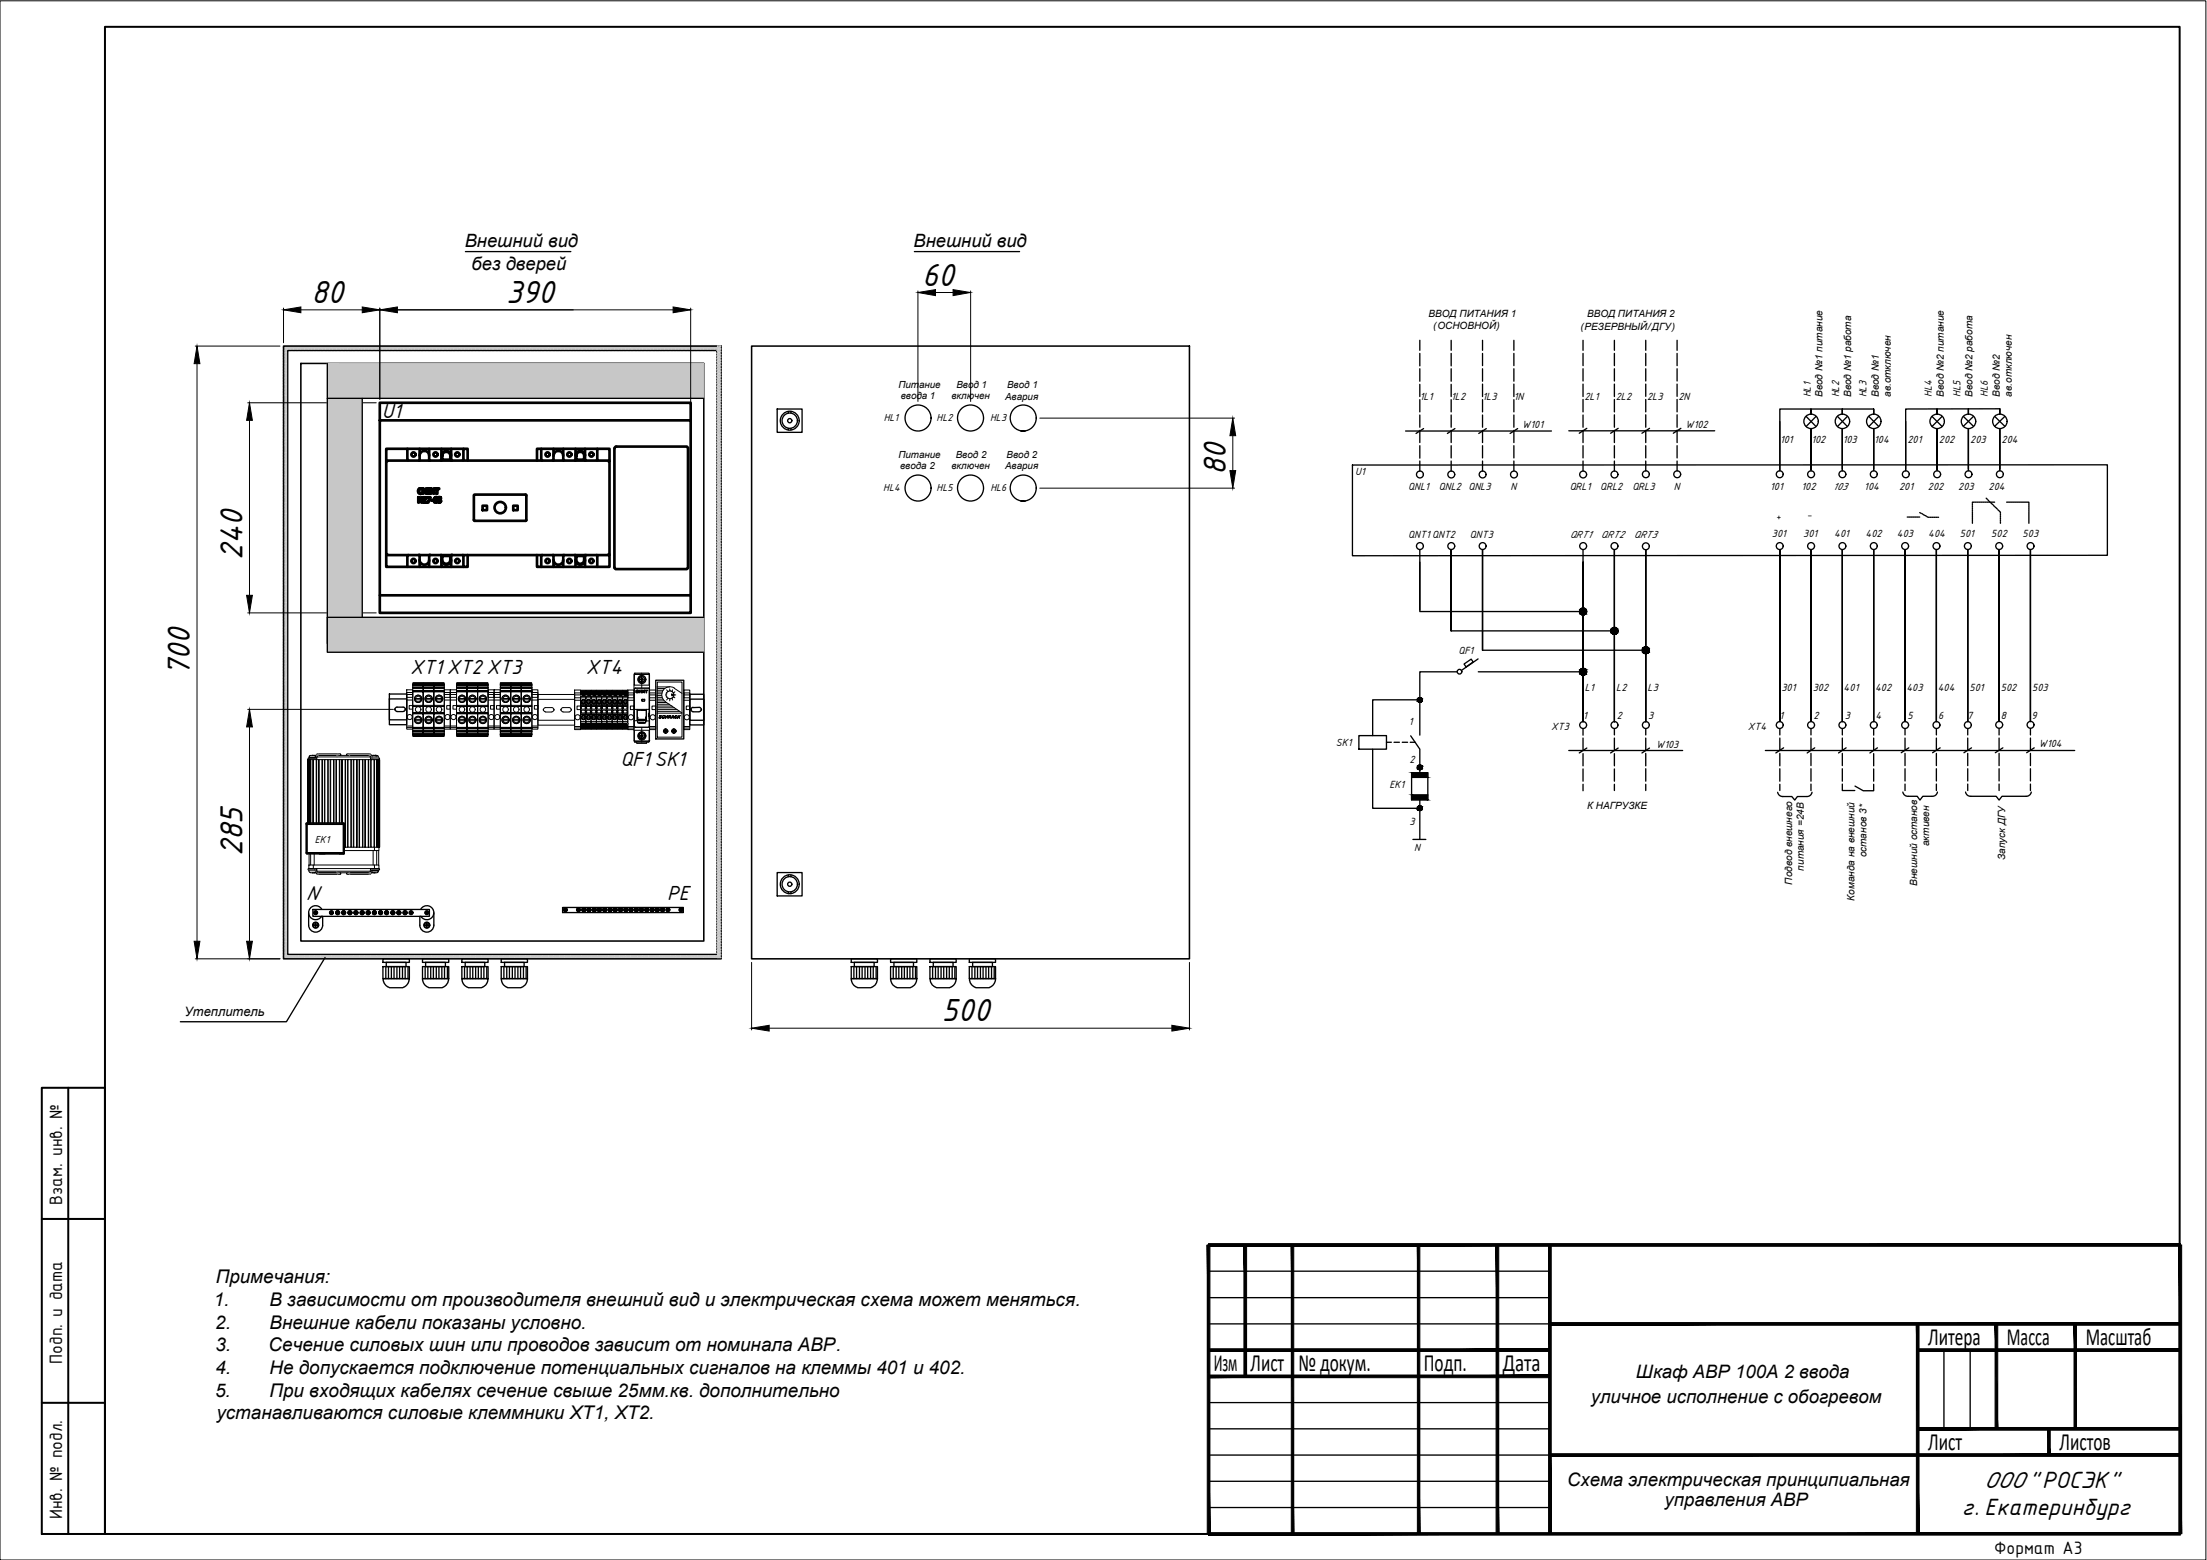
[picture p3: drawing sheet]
<svg xmlns="http://www.w3.org/2000/svg" width="420mm" height="297mm" viewBox="0 0 420 297" stroke-linecap="round" stroke-linejoin="round" font-family="sans-serif">
<defs><g id="words">
<g font-size="5.8">
<text x="59.3" y="57.6">80</text>
<text x="96.4" y="57.6">390</text>
<text x="175.6" y="54.4">60</text>
<text x="233.4" y="90.5" transform="rotate(-90 233.4 90.5)">80</text>
<text x="46.1" y="106.5" transform="rotate(-90 46.1 106.5)">240</text>
<text x="36.1" y="128.7" transform="rotate(-90 36.1 128.7)">700</text>
<text x="46.1" y="162.9" transform="rotate(-90 46.1 162.9)">285</text>
<text x="179.3" y="194.5">500</text>
</g>
<g font-size="4.7">
<text x="367.1" y="256.1">Литера</text>
<text x="382.1" y="256.1">Масса</text>
<text x="397.1" y="256.1">Масштаб</text>
<text x="231.1" y="261.1">Изм</text>
<text x="238.1" y="261.1">Лист</text>
<text x="247.2" y="261.1">№ докум.</text>
<text x="271.1" y="261.1">Подп.</text>
<text x="286.1" y="261.1">Дата</text>
<text x="367.1" y="276.1">Лист</text>
<text x="392.1" y="276.1">Листов</text>
</g>
<g font-size="4.3">
<text x="377.7" y="283.4">ООО &quot;РОСЭК&quot;</text>
<text x="373.5" y="288.5">г. Екатеринбург</text>
</g>
<g font-size="3.7">
<text x="72.7" y="79.6">U1</text>
<text x="78.1" y="128.3">XT1 XT2 XT3</text>
<text x="111.5" y="128.3">XT4</text>
<text x="118.2" y="145.9">QF1 SK1</text>
<text x="58.3" y="171.4">N</text>
<text x="127" y="171.4">PE</text>
<text x="11.9" y="229.5" transform="rotate(-90 11.9 229.5)">Взам. инв. №</text>
<text x="11.9" y="259.7" transform="rotate(-90 11.9 259.7)">Подп. и дата</text>
<text x="11.9" y="289.3" transform="rotate(-90 11.9 289.3)">Инв. № подл.</text>
<text x="379.6" y="296">Формат А3</text>
</g>
<g font-size="3.6">
<text x="41.1" y="244.4">Примечания:</text>
<text x="40.7" y="248.7">1.</text>
<text x="51.3" y="248.7">В зависимости от производителя внешний вид и электрическая схема может меняться.</text>
<text x="41" y="253">2.</text>
<text x="41" y="257.3">3.</text>
<text x="51.1" y="257.3">Сечение силовых шин или проводов зависит от номинала АВР.</text>
<text x="51.3" y="253">Внешние кабели показаны условно.</text>
<text x="41" y="261.6">4.</text>
<text x="51.3" y="261.6">Не допускается подключение потенциальных сигналов на клеммы 401 и 402.</text>
<text x="40.9" y="266">5.</text>
<text x="51.3" y="266">При входящих кабелях сечение свыше 25мм.кв. дополнительно</text>
<text x="41.2" y="270.3">устанавливаются силовые клеммники XT1, XT2.</text>
</g>
<g font-size="3.5">
<text x="88.5" y="47.1">Внешний вид</text>
<text x="173.9" y="47.1">Внешний вид</text>
<text x="89.8" y="51.4">без дверей</text>
<text x="311.4" y="262.4">Шкаф АВР 100А 2 ввода</text>
<text x="302.9" y="267.1">уличное исполнение с обогревом</text>
<text x="298.3" y="282.9">Схема электрическая принципиальная</text>
<text x="316.9" y="286.8">управления АВР</text>
</g>
<text font-size="2.5" x="35.1" y="193.5">Утеплитель</text>
<g font-size="2.1">
<text x="338.2" y="98.9">+</text>
<text x="344.1" y="98.7">-</text>
</g>
<g font-size="1.9">
<text x="271.9" y="60.4">ВВОД ПИТАНИЯ 1</text>
<text x="272.8" y="62.7">(ОСНОВНОЙ)</text>
<text x="300.9" y="62.8">(РЕЗЕРВНЫЙ/ДГУ)</text>
<text x="302.1" y="60.4">ВВОД ПИТАНИЯ 2</text>
<text x="171" y="73.8">Питание</text>
<text x="171.5" y="76">ввода 1</text>
<text x="181.1" y="76">включен</text>
<text x="182.1" y="73.8">Ввод 1</text>
<text x="191.3" y="76.1">Авария</text>
<text x="191.7" y="73.8">Ввод 1</text>
<text x="270.3" y="76.1">1L1</text>
<text x="276.3" y="76.1">1L2</text>
<text x="282.2" y="76.1">1L3</text>
<text x="288.2" y="76.1">1N</text>
<text x="301.6" y="76.1">2L1</text>
<text x="307.6" y="76.1">2L2</text>
<text x="313.6" y="76.1">2L3</text>
<text x="319.5" y="76.1">2N</text>
<text x="344.7" y="75.7" transform="rotate(-90 344.7 75.7)">HL1</text>
<text x="347" y="75.6" transform="rotate(-90 347 75.6)">Ввод №1 питание</text>
<text x="350.1" y="75.7" transform="rotate(-90 350.1 75.7)">HL2</text>
<text x="352.4" y="75.6" transform="rotate(-90 352.4 75.6)">Ввод №1 работа</text>
<text x="355.3" y="75.7" transform="rotate(-90 355.3 75.7)">HL3</text>
<text x="357.7" y="75.6" transform="rotate(-90 357.7 75.6)">Ввод №1</text>
<text x="360" y="75.6" transform="rotate(-90 360 75.6)">ав.отключен</text>
<text x="367.8" y="75.6" transform="rotate(-90 367.8 75.6)">HL4</text>
<text x="370" y="75.5" transform="rotate(-90 370 75.5)">Ввод №2 питание</text>
<text x="373.2" y="75.6" transform="rotate(-90 373.2 75.6)">HL5</text>
<text x="375.5" y="75.5" transform="rotate(-90 375.5 75.5)">Ввод №2 работа</text>
<text x="378.4" y="75.6" transform="rotate(-90 378.4 75.6)">HL6</text>
<text x="380.7" y="75.5" transform="rotate(-90 380.7 75.5)">Ввод №2</text>
<text x="383" y="75.5" transform="rotate(-90 383 75.5)">ав.отключен</text>
<text x="168.2" y="80.1">HL1</text>
<text x="178.3" y="80.1">HL2</text>
<text x="188.5" y="80.1">HL3</text>
<text x="289.8" y="81.5">W101</text>
<text x="320.9" y="81.5">W102</text>
<text x="171" y="87.2">Питание</text>
<text x="171.4" y="89.4">ввода 2</text>
<text x="181.1" y="89.4">включен</text>
<text x="181.9" y="87.2">Ввод 2</text>
<text x="191.3" y="89.4">Авария</text>
<text x="191.6" y="87.2">Ввод 2</text>
<text x="338.9" y="84.4">101</text>
<text x="344.8" y="84.4">102</text>
<text x="350.8" y="84.4">103</text>
<text x="356.8" y="84.4">104</text>
<text x="363.1" y="84.4">201</text>
<text x="369.1" y="84.4">202</text>
<text x="375.1" y="84.4">203</text>
<text x="381" y="84.4">204</text>
<text x="168.1" y="93.4">HL4</text>
<text x="178.3" y="93.4">HL5</text>
<text x="188.6" y="93.4">HL6</text>
<text x="258" y="90.5">U1</text>
<text x="268.1" y="93.4">QNL1</text>
<text x="273.9" y="93.4">QNL2 QNL3</text>
<text x="287.6" y="93.4">N</text>
<text x="298.8" y="93.4">QRL1</text>
<text x="304.7" y="93.4">QRL2</text>
<text x="310.8" y="93.4">QRL3</text>
<text x="318.7" y="93.3">N</text>
<text x="337" y="93.3">101</text>
<text x="343" y="93.3">102</text>
<text x="349" y="93.3">103</text>
<text x="354.9" y="93.3">104</text>
<text x="361.5" y="93.3">201</text>
<text x="367" y="93.3">202</text>
<text x="372.8" y="93.3">203</text>
<text x="378.6" y="93.3">204</text>
<text x="268.1" y="102.3">QNT1 QNT2</text>
<text x="279.8" y="102.3">QNT3</text>
<text x="298.8" y="102.4">QRT1</text>
<text x="304.8" y="102.4">QRT2</text>
<text x="311" y="102.4">QRT3</text>
<text x="337.3" y="102.2">301</text>
<text x="343.3" y="102.2">301</text>
<text x="349.2" y="102.2">401</text>
<text x="355.1" y="102.2">402</text>
<text x="361.1" y="102.2">403</text>
<text x="367.1" y="102.2">404</text>
<text x="373.1" y="102.2">501</text>
<text x="379.1" y="102.2">502</text>
<text x="385.1" y="102.2">503</text>
<text x="277.7" y="124.5">QF1</text>
<text x="301.7" y="131.5">L1</text>
<text x="307.7" y="131.5">L2</text>
<text x="313.6" y="131.5">L3</text>
<text x="339.1" y="131.5">301</text>
<text x="345.1" y="131.5">302</text>
<text x="351" y="131.5">401</text>
<text x="357" y="131.5">402</text>
<text x="362.9" y="131.5">403</text>
<text x="368.9" y="131.5">404</text>
<text x="374.9" y="131.5">501</text>
<text x="380.9" y="131.5">502</text>
<text x="386.9" y="131.5">503</text>
<text x="301.4" y="137">1</text>
<text x="307.8" y="136.9">2</text>
<text x="313.8" y="136.9">3</text>
<text x="338.8" y="136.9">1</text>
<text x="345.3" y="136.9">2</text>
<text x="351.2" y="136.9">3</text>
<text x="357" y="136.9">4</text>
<text x="363.1" y="136.9">5</text>
<text x="369" y="136.9">6</text>
<text x="374.5" y="136.9">7</text>
<text x="380.9" y="136.9">8</text>
<text x="386.8" y="136.9">9</text>
<text x="254.3" y="142">SK1</text>
<text x="268.2" y="138">1</text>
<text x="295.3" y="138.9">XT3</text>
<text x="315.3" y="142.4">W103</text>
<text x="332.7" y="138.9">XT4</text>
<text x="388.2" y="142.3">W104</text>
<text x="264.5" y="150">EK1</text>
<text x="268.4" y="145.2">2</text>
<text x="302.2" y="154.1">К НАГРУЗКЕ</text>
<text x="59.9" y="160.5">EK1</text>
<text x="268.4" y="157">3</text>
<text x="367.3" y="161.1" transform="rotate(-90 367.3 161.1)">активен</text>
<text x="269.2" y="162">N</text>
<text x="343.4" y="165.8" transform="rotate(-90 343.4 165.8)">питания =24В</text>
<text x="355.3" y="163.3" transform="rotate(-90 355.3 163.3)">останов 3*</text>
<text x="381.8" y="163.7" transform="rotate(-90 381.8 163.7)">Запуск ДГУ</text>
<text x="341.2" y="168.4" transform="rotate(-90 341.2 168.4)">Подвод внешнего</text>
<text x="353.1" y="171.5" transform="rotate(-90 353.1 171.5)">Команда на внешний</text>
<text x="365" y="168.7" transform="rotate(-90 365 168.7)">Внешний останов</text>
</g>
</g></defs>
<!-- layer: 0 -->
<g fill="#c6c7c9" stroke="#c6c7c9" stroke-width=".19">
<path d="M54.3 65.9h.2z"/>
<path d="M54.6 65.9h.1z"/>
<path d="M54.4 66.2h.2z"/>
<path d="M54.1 66.4v.1z"/>
<path d="M54.4 66.4v.1z"/>
<path d="M54.7 66.4v.1z"/>
<path d="M53.9 66.7h.2z"/>
<path d="M54.4 66.7h.2z"/>
<path d="M54.1 66.9v.1z"/>
<path d="M54.4 66.9v.1z"/>
<path d="M54.7 66.9v.1z"/>
<path d="M54.2 67.3h.2z"/>
<path d="M54.5 67.2v.1z"/>
<path d="M54.6 67.5h.1z"/>
<path d="M53.9 67.8h.2z"/>
<path d="M54.2 67.8h.2z"/>
<path d="M54.4 68h.1l-.1 .1z"/>
<path d="M54.6 68h.1v.1z"/>
<path d="M54 68.3h.1l-.1 .1z"/>
<path d="M54.5 68.3h.1l-.1 .1z"/>
<path d="M54.6 68.6h.1z"/>
<path d="M54 68.8h.1l-.1 .1z"/>
<path d="M54.2 68.8h.2l-.1 .1z"/>
<path d="M54.5 68.8h.1l-.1 .1z"/>
<path d="M54.6 69.1h.1z"/>
<path d="M54.2 69.4h.2z"/>
<path d="M54.1 69.5v.2z"/>
<path d="M54.4 69.5v.2z"/>
<path d="M54.7 69.5v.2z"/>
<path d="M54.4 69.9h.2z"/>
<path d="M54.6 70.2h.1z"/>
<path d="M54.2 70.4h.2z"/>
<path d="M54.5 70.3v.2z"/>
<path d="M54.6 70.7h.1z"/>
<path d="M54.2 70.9h.2z"/>
<path d="M54.4 71.1v.2z"/>
<path d="M54 71.4l.1 .1-.1 .1z"/>
<path d="M54.2 71.4l.2 .1-.1 .1z"/>
<path d="M54.5 71.4l.1 .1-.1 .1z"/>
<path d="M54.1 71.7h.1z"/>
<path d="M54.6 71.7h.1z"/>
<path d="M54.2 72h.2l-.1 .1z"/>
<path d="M54.5 72h.1l-.1 .1z"/>
<path d="M54.1 72.2l.1 .1-.1 .1z"/>
<path d="M54.4 72.2l.1 .1-.1 .1z"/>
<path d="M54.6 72.2l.1 .1v.1z"/>
<path d="M53.9 72.5h.2z"/>
<path d="M54.4 72.5h.2z"/>
<path d="M54.1 72.7v.2z"/>
<path d="M54.4 72.7v.2z"/>
<path d="M54.7 72.7v.2z"/>
<path d="M54.4 73.1h.2z"/>
<path d="M54.6 73.3h.1z"/>
<path d="M54 73.5v.2z"/>
<path d="M54.4 73.6h.2z"/>
<path d="M54.1 73.9h.1z"/>
<path d="M54.3 73.9h.2z"/>
<path d="M54.6 73.9h.1z"/>
<path d="M53.9 74.1h.2z"/>
<path d="M54.2 74.1h.2z"/>
<path d="M54.1 74.4h.1z"/>
<path d="M54.3 74.4h.2z"/>
<path d="M54 74.6l.1 .1h-.1z"/>
<path d="M54.2 74.6l.2 .1h-.1z"/>
<path d="M54.5 74.6l.1 .1h-.1z"/>
<path d="M54.1 74.9h.1z"/>
<path d="M54.3 74.9h.2z"/>
<path d="M54.2 75.2h.2z"/>
<path d="M54.5 75.1l.1 .1-.1 .1z"/>
<path d="M54.4 75.4l.1 .1-.1 .1z"/>
<path d="M54.6 75.4l.1 .1v.1z"/>
<path d="M53.9 75.7h.2z"/>
<path d="M54.2 75.7h.2z"/>
<path d="M54.4 75.7h.2z"/>
<path d="M54.3 76h.2z"/>
<path d="M54.7 75.9v.2z"/>
<path d="M54.4 76.2h.2z"/>
<path d="M54.2 76.8h.2z"/>
<path d="M54.3 77h.2z"/>
<path d="M54.6 77h.1z"/>
<path d="M53.9 77.3h.2z"/>
<path d="M54.1 77.5h.1z"/>
<path d="M54.4 77.5h.1l-.1 .1z"/>
<path d="M54.6 77.5h.1v.1z"/>
<path d="M54.5 77.8h.1l-.1 .1z"/>
<path d="M54.1 78.1h.1z"/>
<path d="M54.6 78.1h.1z"/>
<path d="M54.5 78.3h.1l-.1 .1z"/>
<path d="M54.6 78.6h.1z"/>
<path d="M53.9 78.9h.2z"/>
<path d="M54.2 78.9h.2z"/>
<path d="M54.4 78.9h.2z"/>
<path d="M54.1 79.1h.1z"/>
<path d="M54.3 79.1h.2z"/>
<path d="M54.7 79.1v.1z"/>
<path d="M54.4 79.4h.2z"/>
<path d="M54.4 79.6v.1z"/>
<path d="M54.7 79.6v.1z"/>
<path d="M54.4 80h.2z"/>
<path d="M54.1 80.2h.1z"/>
<path d="M54.3 80.2h.2z"/>
<path d="M54.6 80.2h.1z"/>
<path d="M53.9 80.5h.2z"/>
<path d="M54.2 80.5h.2z"/>
<path d="M54.6 80.7h.1v.1z"/>
<path d="M54.1 81.3h.1z"/>
<path d="M54.6 81.3h.1z"/>
<path d="M54 81.5h.1l-.1 .1z"/>
<path d="M54.2 81.5h.2z"/>
<path d="M54.5 81.5h.1l-.1 .1z"/>
<path d="M54.1 81.8h.1z"/>
<path d="M53.9 82.1h.2z"/>
<path d="M54.2 82.1h.2z"/>
<path d="M54.4 82.1h.2z"/>
<path d="M54.3 82.3h.2z"/>
<path d="M54.7 82.2v.2z"/>
<path d="M53.9 82.6h.2z"/>
<path d="M54.2 82.6h.2z"/>
<path d="M54.4 82.6h.2z"/>
<path d="M54.1 82.7v.2z"/>
<path d="M54.4 82.7v.2z"/>
<path d="M54.7 82.7v.2z"/>
<path d="M54 83v.2z"/>
<path d="M54.2 83.1h.2z"/>
<path d="M54.4 83.1h.2z"/>
<path d="M54.6 83.4h.1z"/>
<path d="M53.9 83.6h.2z"/>
<path d="M54.2 83.6h.2z"/>
<path d="M54.4 83.6h.2z"/>
<path d="M54.4 83.8l.1 .1-.1 .1z"/>
<path d="M54.5 84.1l.1 .1-.1 .1z"/>
<path d="M54.6 84.4h.1z"/>
<path d="M54.2 84.7h.2z"/>
<path d="M54.3 84.9h.2z"/>
<path d="M54.6 84.9h.1z"/>
<path d="M53.9 85.2h.2z"/>
<path d="M54.2 85.2h.2z"/>
<path d="M54.1 85.5h.1z"/>
<path d="M54.3 85.5h.2z"/>
<path d="M54.7 85.4v.2z"/>
<path d="M54.2 85.8h.2z"/>
<path d="M54.1 85.9v.2z"/>
<path d="M54.7 85.9v.2z"/>
<path d="M54.2 86.3h.2z"/>
<path d="M54.4 86.3h.2z"/>
<path d="M54.3 86.6h.2z"/>
<path d="M54.6 86.6h.1z"/>
<path d="M53.9 86.8h.2z"/>
<path d="M54.4 87l.1 .1-.1 .1z"/>
<path d="M54.6 87l.1 .1v.1z"/>
<path d="M54 87.3l.1 .1h-.1z"/>
<path d="M54.2 87.3l.2 .1h-.1z"/>
<path d="M54.5 87.3l.1 .1h-.1z"/>
<path d="M54.1 87.6h.1z"/>
<path d="M54.6 87.6h.1z"/>
<path d="M54 87.8l.1 .1-.1 .1z"/>
<path d="M54.6 88.1h.1z"/>
<path d="M53.9 88.4h.2z"/>
<path d="M54.1 88.7h.1z"/>
<path d="M54.3 88.7h.2z"/>
<path d="M54.4 88.9h.2z"/>
<path d="M54.4 89.1v.2z"/>
<path d="M54.2 89.5h.2z"/>
<path d="M54.4 89.5h.2z"/>
<path d="M54.1 89.7h.1z"/>
<path d="M54.6 89.7h.1z"/>
<path d="M54.2 90h.2z"/>
<path d="M54.1 90.2h.1z"/>
<path d="M54.4 90.2h.1l-.1 .1z"/>
<path d="M54.6 90.2h.1v.1z"/>
<path d="M54.3 90.8h.2z"/>
<path d="M54.6 90.8h.1z"/>
<path d="M54.4 91.3h.1l-.1 .1z"/>
<path d="M54.6 91.3h.1v.1z"/>
<path d="M54.3 91.8h.2z"/>
<path d="M54.7 91.8v.1z"/>
<path d="M54.6 92.4h.1z"/>
<path d="M54.6 92.9h.1z"/>
<path d="M53.9 93.2h.2z"/>
<path d="M54.2 93.2h.2z"/>
<path d="M54.7 93.4v.1z"/>
<path d="M54.6 94h.1z"/>
<path d="M54 94.2h.1l-.1 .1z"/>
<path d="M54.2 94.2h.2z"/>
<path d="M54.5 94.2h.1l-.1 .1z"/>
<path d="M53.9 94.8h.2z"/>
<path d="M54.2 94.8h.2z"/>
<path d="M54.1 95h.1z"/>
<path d="M54.3 95h.2z"/>
<path d="M54.7 94.9v.2z"/>
<path d="M53.9 95.3h.2z"/>
<path d="M54.2 95.3h.2z"/>
<path d="M54.7 95.4v.2z"/>
<path d="M54 95.7v.2z"/>
<path d="M54.2 95.8h.2z"/>
<path d="M54.4 95.8h.2z"/>
<path d="M54.3 96.1h.2z"/>
<path d="M54.6 96.1h.1z"/>
<path d="M53.9 96.3h.2z"/>
<path d="M54.2 96.3h.2z"/>
<path d="M54.1 96.6h.1z"/>
<path d="M54.4 96.5l.1 .1-.1 .1z"/>
<path d="M54.6 96.5l.1 .1v.1z"/>
<path d="M54.2 96.8l.2 .1-.1 .1z"/>
<path d="M54.1 97.1h.1z"/>
<path d="M54.6 97.1h.1z"/>
<path d="M54 97.4h.1l-.1 .1z"/>
<path d="M54.2 97.4h.2z"/>
<path d="M54.6 97.6h.1z"/>
<path d="M53.9 97.9h.2z"/>
<path d="M54.2 97.9h.2z"/>
<path d="M54.1 98.2h.1z"/>
<path d="M54.3 98.2h.2z"/>
<path d="M54.2 98.5h.2z"/>
<path d="M54.4 98.5h.2z"/>
<path d="M54.1 98.6v.2z"/>
<path d="M54.4 98.6v.2z"/>
<path d="M54.7 98.6v.2z"/>
<path d="M54 98.9v.2z"/>
<path d="M54.2 99h.2z"/>
<path d="M54.6 99.3h.1z"/>
<path d="M53.9 99.5h.2z"/>
<path d="M54.1 99.8h.1z"/>
<path d="M54.4 99.7l.1 .1-.1 .1z"/>
<path d="M54.6 99.7l.1 .1v.1z"/>
<path d="M54 100l.1 .1h-.1z"/>
<path d="M54.2 100l.2 .1h-.1z"/>
<path d="M54.1 100.3h.1z"/>
<path d="M54.6 100.3h.1z"/>
<path d="M54 100.5l.1 .1-.1 .1z"/>
<path d="M54.2 100.6h.2z"/>
<path d="M54.5 100.5l.1 .1-.1 .1z"/>
<path d="M54.3 100.8h.2z"/>
<path d="M54.7 101.3v.2z"/>
<path d="M53.9 101.6h.2z"/>
<path d="M54.2 101.6h.2z"/>
<path d="M54.4 101.6h.2z"/>
<path d="M54.4 101.8v.2z"/>
<path d="M54 102.1v.2z"/>
<path d="M54.2 102.2h.2z"/>
<path d="M54.4 102.2h.2z"/>
<path d="M54.3 102.4h.2z"/>
<path d="M54 102.6v.2z"/>
<path d="M54.2 102.7h.2z"/>
<path d="M54.5 102.6v.2z"/>
<path d="M54.4 102.9h.1l-.1 .1z"/>
<path d="M54.6 102.9h.1v.1z"/>
<path d="M53.9 103.2h.2z"/>
<path d="M54.1 103.5h.1z"/>
<path d="M54 103.7h.1l-.1 .1z"/>
<path d="M54.2 103.7h.2z"/>
<path d="M54.5 103.7h.1l-.1 .1z"/>
<path d="M53.9 104.3h.2z"/>
<path d="M54.2 104.3h.2z"/>
<path d="M54.4 104.3h.2z"/>
<path d="M54.4 104.5h.1l-.1 .1z"/>
<path d="M54.6 104.5h.1v.1z"/>
<path d="M53.9 104.8h.2z"/>
<path d="M54.2 104.8h.2z"/>
<path d="M54.1 105v.1z"/>
<path d="M54.4 105v.1z"/>
<path d="M54.7 105v.1z"/>
<path d="M54 105.3v.1z"/>
<path d="M54.2 105.4h.2z"/>
<path d="M54.6 105.6h.1z"/>
<path d="M54.4 106.1h.1l-.1 .1z"/>
<path d="M54.6 106.1h.1v.1z"/>
<path d="M54.2 106.4h.2z"/>
<path d="M54 106.9h.1l-.1 .1z"/>
<path d="M54.2 106.9h.2z"/>
<path d="M54.5 106.9h.1l-.1 .1z"/>
<path d="M54.6 107.2h.1z"/>
<path d="M53.9 107.5h.2z"/>
<path d="M54.2 107.5h.2z"/>
<path d="M54.4 107.5h.2z"/>
<path d="M54.1 107.7h.1z"/>
<path d="M54.4 107.7h.1l-.1 .1z"/>
<path d="M54.2 108h.2z"/>
<path d="M54.4 108.1v.2z"/>
<path d="M54.7 108.1v.2z"/>
<path d="M54 108.4v.2z"/>
<path d="M54.2 108.5h.2z"/>
<path d="M54.3 108.8h.2z"/>
<path d="M54.6 108.8h.1z"/>
<path d="M54 109v.1z"/>
<path d="M54.2 109h.2z"/>
<path d="M54.5 109v.1z"/>
<path d="M54.4 109.2l.1 .1-.1 .1z"/>
<path d="M54.2 109.6h.2z"/>
<path d="M54.3 109.8h.2z"/>
<path d="M54.6 109.8h.1z"/>
<path d="M54 110.1h.1l-.1 .1z"/>
<path d="M54.2 110.1h.2z"/>
<path d="M54.5 110.1h.1l-.1 .1z"/>
<path d="M54.3 110.3h.2z"/>
<path d="M54.6 110.3h.1z"/>
<path d="M53.9 110.6h.2z"/>
<path d="M54.2 110.6h.2z"/>
<path d="M54.6 110.9h.1v.1z"/>
<path d="M54.2 111.2h.2z"/>
<path d="M54.6 111.4h.1z"/>
<path d="M54 111.6v.2z"/>
<path d="M54.2 111.7h.2z"/>
<path d="M54.3 112h.2z"/>
<path d="M54.6 112h.1z"/>
<path d="M54 112.1v.2z"/>
<path d="M54.2 112.2h.2z"/>
<path d="M54.5 112.1v.2z"/>
<path d="M54.4 112.4l.1 .1-.1 .1z"/>
<path d="M54.2 112.8h.2z"/>
<path d="M54 113.2l.1 .1-.1 .1z"/>
<path d="M54.2 113.3h.2z"/>
<path d="M53.9 113.8h.2z"/>
<path d="M54.2 113.8h.2z"/>
<path d="M54.1 114.1h.1z"/>
<path d="M54.4 114l.1 .1-.1 .1z"/>
<path d="M53.9 114.3h.2z"/>
<path d="M54.4 114.5v.2z"/>
<path d="M54 114.8v.2z"/>
<path d="M54.2 114.9h.2z"/>
<path d="M54.4 114.9h.2z"/>
<path d="M54 115.3v.2z"/>
<path d="M54.2 115.4h.2z"/>
<path d="M54.6 115.6h.1v.1z"/>
<path d="M54.2 115.9h.2z"/>
<path d="M54.4 115.9h.2z"/>
<path d="M54 116.4h.1l-.1 .1z"/>
<path d="M54.2 116.4h.2z"/>
<path d="M54.5 116.4h.1l-.1 .1z"/>
<path d="M54.3 116.7h.2z"/>
<path d="M54.6 116.7h.1z"/>
<path d="M53.9 117h.2z"/>
<path d="M54.4 117.2h.1l-.1 .1z"/>
<path d="M53.9 117.5h.2z"/>
<path d="M54.4 117.5h.2z"/>
<path d="M54.4 117.7v.1z"/>
<path d="M54.2 118.1h.2z"/>
<path d="M54.4 118.1h.2z"/>
<path d="M54.3 118.3h.2z"/>
<path d="M54.6 118.3h.1z"/>
<path d="M54.2 118.6h.2z"/>
<path d="M54.5 118.5v.1z"/>
<path d="M54.4 118.8h.1l-.1 .1z"/>
<path d="M54.6 118.8h.1v.1z"/>
<path d="M54.2 119.1h.2z"/>
<path d="M54.4 119.1h.2z"/>
<path d="M54.1 119.4h.1z"/>
<path d="M54 119.6h.1l-.1 .1z"/>
<path d="M54.2 119.6h.2z"/>
<path d="M54.5 119.6h.1l-.1 .1z"/>
<path d="M54.3 119.9h.2z"/>
<path d="M54.2 120.2h.2z"/>
<path d="M54.6 120.4h.1v.1z"/>
<path d="M54.2 120.7h.2z"/>
<path d="M54.4 120.7h.2z"/>
<path d="M54.1 120.8v.2z"/>
<path d="M54.4 120.8v.2z"/>
<path d="M54.7 120.8v.2z"/>
<path d="M54 121.1v.2z"/>
<path d="M54.1 121.5h.1z"/>
<path d="M54 121.7v.1z"/>
<path d="M54.4 121.9l.1 .1-.1 .1z"/>
<path d="M53.9 122.3h.2z"/>
<path d="M54.1 122.5h.1z"/>
<path d="M54.6 123h.1z"/>
<path d="M54.2 123.3h.2z"/>
<path d="M54.4 123.3h.2z"/>
<path d="M54.1 123.6h.1z"/>
<path d="M54.4 123.6h.1l-.1 .1z"/>
<path d="M54.6 123.6h.1v.1z"/>
<path d="M53.9 123.9h.2z"/>
<path d="M54.4 124v.2z"/>
<path d="M54.7 124v.2z"/>
<path d="M54.2 124.4h.2z"/>
<path d="M54.3 124.7h.2z"/>
<path d="M54.6 124.7h.1z"/>
<path d="M54.2 124.9h.2z"/>
<path d="M54.5 124.8v.2z"/>
<path d="M54.4 125.1l.1 .1-.1 .1z"/>
<path d="M54.4 125.5h.2z"/>
<path d="M54.1 125.7h.1z"/>
<path d="M54.6 125.7h.1z"/>
<path d="M54 125.9l.1 .1-.1 .1z"/>
<path d="M54.1 126.2h.1z"/>
<path d="M53.9 126.5h.2z"/>
<path d="M54.4 126.7l.1 .1-.1 .1z"/>
<path d="M54.4 127h.2z"/>
<path d="M54.1 127.2v.2z"/>
<path d="M54.4 127.2v.2z"/>
<path d="M54 127.5v.2z"/>
<path d="M54.6 127.8h.1z"/>
<path d="M54.1 128.3h.1z"/>
<path d="M54.4 128.3h.1l-.1 .1z"/>
<path d="M54.6 128.3h.1v.1z"/>
<path d="M54.2 128.6h.2z"/>
<path d="M54.4 128.6h.2z"/>
<path d="M54.6 128.9h.1z"/>
<path d="M54.2 129.1h.2z"/>
<path d="M54.1 129.4h.1z"/>
<path d="M54.6 129.4h.1z"/>
<path d="M53.9 129.7h.2z"/>
<path d="M54.2 129.7h.2z"/>
<path d="M54.1 129.9h.1z"/>
<path d="M54.4 129.9h.1l-.1 .1z"/>
<path d="M54.6 129.9h.1v.1z"/>
<path d="M54.4 130.4v.1z"/>
<path d="M54.2 130.8h.2z"/>
<path d="M54.4 130.8h.2z"/>
<path d="M54.1 131h.1z"/>
<path d="M54.3 131h.2z"/>
<path d="M54.6 131h.1z"/>
<path d="M54 131.2v.1z"/>
<path d="M54.2 131.3h.2z"/>
<path d="M54.5 131.2v.1z"/>
<path d="M54.4 131.5h.1l-.1 .1z"/>
<path d="M54.6 131.5h.1v.1z"/>
<path d="M54 132.3h.1l-.1 .1z"/>
<path d="M54.1 132.6h.1z"/>
<path d="M54.6 132.6h.1z"/>
<path d="M53.9 132.9h.2z"/>
<path d="M54.4 133.1h.1l-.1 .1z"/>
<path d="M54.6 133.1h.1v.1z"/>
<path d="M53.9 133.4h.2z"/>
<path d="M54.4 133.5v.2z"/>
<path d="M54.7 133.5v.2z"/>
<path d="M54 133.8v.2z"/>
<path d="M54.2 133.9h.2z"/>
<path d="M54.6 134.2h.1z"/>
<path d="M54.2 134.4h.2z"/>
<path d="M54.5 134.4v.1z"/>
<path d="M54.1 134.7h.1z"/>
<path d="M54.6 134.6l.1 .1v.1z"/>
<path d="M53.9 135h.2z"/>
<path d="M54.2 135h.2z"/>
<path d="M54.4 135h.2z"/>
<path d="M54.3 135.2h.2z"/>
<path d="M54.6 135.2h.1z"/>
<path d="M54.1 135.7h.1z"/>
<path d="M54.6 135.7h.1z"/>
<path d="M53.9 136h.2z"/>
<path d="M54.2 136h.2z"/>
<path d="M54.4 136.3h.1l-.1 .1z"/>
<path d="M54.6 136.3h.1v.1z"/>
<path d="M53.9 136.6h.2z"/>
<path d="M54.2 136.6h.2z"/>
<path d="M54.4 136.6h.2z"/>
<path d="M54.4 136.7v.2z"/>
<path d="M54.7 136.7v.2z"/>
<path d="M54 137v.2z"/>
<path d="M54.2 137.1h.2z"/>
<path d="M54.4 137.1h.2z"/>
<path d="M54.1 137.4h.1z"/>
<path d="M54.3 137.4h.2z"/>
<path d="M54.6 137.4h.1z"/>
<path d="M54 137.5v.2z"/>
<path d="M54.5 137.5v.2z"/>
<path d="M54.1 137.9h.1z"/>
<path d="M54.4 137.8l.1 .1-.1 .1z"/>
<path d="M54.6 137.8l.1 .1v.1z"/>
<path d="M53.9 138.2h.2z"/>
<path d="M54.2 138.2h.2z"/>
<path d="M54.4 138.2h.2z"/>
<path d="M54.6 138.4h.1z"/>
<path d="M53.9 139.2h.2z"/>
<path d="M54.4 139.4l.1 .1-.1 .1z"/>
<path d="M54.6 139.4l.1 .1v.1z"/>
<path d="M54.4 139.9v.2z"/>
<path d="M54.7 139.9v.2z"/>
<path d="M54 140.2v.2z"/>
<path d="M54.3 140.5h.2z"/>
<path d="M54.6 140.5h.1z"/>
<path d="M54 140.7v.2z"/>
<path d="M54.1 141h.1z"/>
<path d="M54.4 141h.1l-.1 .1z"/>
<path d="M54.6 141h.1v.1z"/>
<path d="M53.9 141.3h.2z"/>
<path d="M54.1 141.6h.1z"/>
<path d="M54.6 141.6h.1z"/>
<path d="M54 141.8h.1l-.1 .1z"/>
<path d="M54.1 142.1h.1z"/>
<path d="M54.6 142.1h.1z"/>
<path d="M53.9 142.4h.2z"/>
<path d="M54.4 142.6h.1l-.1 .1z"/>
<path d="M54.6 142.6h.1v.1z"/>
<path d="M53.9 142.9h.2z"/>
<path d="M54.1 143.1v.1z"/>
<path d="M54.4 143.1v.1z"/>
<path d="M54.7 143.1v.1z"/>
<path d="M54.1 143.7h.1z"/>
<path d="M54.6 143.7h.1z"/>
<path d="M54 143.9v.1z"/>
<path d="M54.2 144h.2z"/>
<path d="M54.4 144.2h.1l-.1 .1z"/>
<path d="M54.6 144.2h.1v.1z"/>
<path d="M53.9 144.5h.2z"/>
<path d="M54.6 144.8h.1z"/>
<path d="M54.2 145h.2z"/>
<path d="M54.5 145h.1l-.1 .1z"/>
<path d="M54.6 145.3h.1z"/>
<path d="M53.9 145.6h.2z"/>
<path d="M54.2 145.6h.2z"/>
<path d="M54.6 145.8h.1v.1z"/>
<path d="M54.2 146.1h.2z"/>
<path d="M54.1 146.2v.2z"/>
<path d="M54.4 146.2v.2z"/>
<path d="M54.7 146.2v.2z"/>
<path d="M54 146.6h.1l-.1 .1z"/>
<path d="M54.6 146.9h.1z"/>
<path d="M54.5 147.1v.1z"/>
<path d="M54.2 147.7h.2z"/>
<path d="M54.4 147.7h.2z"/>
<path d="M54.4 147.9v.1z"/>
<path d="M54.7 147.9v.1z"/>
<path d="M54.5 148.2h.1l-.1 .1z"/>
<path d="M54.1 148.4h.1z"/>
<path d="M53.9 148.7h.2z"/>
<path d="M54.2 148.7h.2z"/>
<path d="M54.1 149h.1z"/>
<path d="M54.4 149h.1l-.1 .1z"/>
<path d="M54.6 149h.1v.1z"/>
<path d="M53.9 149.3h.2z"/>
<path d="M54.1 149.4v.2z"/>
<path d="M54.4 149.4v.2z"/>
<path d="M54.7 149.4v.2z"/>
<path d="M54.2 149.8h.2z"/>
<path d="M54.5 149.8h.1l-.1 .1z"/>
<path d="M54.3 150.1h.2z"/>
<path d="M54.6 150.1h.1z"/>
<path d="M54 150.2v.2z"/>
<path d="M54.5 150.2v.2z"/>
<path d="M54.1 150.6h.1z"/>
<path d="M54.4 150.5l.1 .1-.1 .1z"/>
<path d="M54.6 150.5l.1 .1v.1z"/>
<path d="M54.4 150.9h.2z"/>
<path d="M54.4 151v.2z"/>
<path d="M54.7 151v.2z"/>
<path d="M54 151.3l.1 .1-.1 .1z"/>
<path d="M54.1 151.6h.1z"/>
<path d="M54.6 151.6h.1z"/>
<path d="M53.9 151.9h.2z"/>
<path d="M54.1 152.2h.1z"/>
<path d="M54.6 152.1l.1 .1v.1z"/>
<path d="M53.9 152.4h.2z"/>
<path d="M54.4 152.4h.2z"/>
<path d="M54.7 152.6v.2z"/>
<path d="M54 153.4v.2z"/>
<path d="M54.5 153.4v.2z"/>
<path d="M54.4 153.7h.1l-.1 .1z"/>
<path d="M54.6 153.7h.1v.1z"/>
<path d="M54.7 154.2v.2z"/>
<path d="M54 154.5h.1l-.1 .1z"/>
<path d="M54.2 154.5h.2z"/>
<path d="M54.5 154.5h.1l-.1 .1z"/>
<path d="M53.9 155.1h.2z"/>
<path d="M54.1 155.3h.1z"/>
<path d="M54.4 155.3h.1l-.1 .1z"/>
<path d="M54.6 155.3h.1v.1z"/>
<path d="M53.9 155.6h.2z"/>
<path d="M54.2 155.6h.2z"/>
<path d="M54.4 155.6h.2z"/>
<path d="M54.4 155.8v.1z"/>
<path d="M54.7 155.8v.1z"/>
<path d="M54.2 156.2h.2z"/>
<path d="M54 156.6v.1z"/>
<path d="M54.2 156.7h.2z"/>
<path d="M54.5 156.6v.1z"/>
<path d="M54.4 156.9h.1l-.1 .1z"/>
<path d="M54.6 156.9h.1v.1z"/>
<path d="M53.9 157.2h.2z"/>
<path d="M54.4 157.2h.2z"/>
<path d="M54.4 157.4v.2z"/>
<path d="M54.5 157.7h.1l-.1 .1z"/>
<path d="M54.1 158h.1z"/>
<path d="M54.6 158h.1z"/>
<path d="M54.4 158.5h.1l-.1 .1z"/>
<path d="M54.6 158.5h.1v.1z"/>
<path d="M54.2 158.8h.2z"/>
<path d="M54.4 158.8h.2z"/>
<path d="M54.4 158.9v.2z"/>
<path d="M54.7 158.9v.2z"/>
<path d="M54 159.3h.1l-.1 .1z"/>
<path d="M54.5 159.3h.1l-.1 .1z"/>
<path d="M54 159.8v.1z"/>
<path d="M54.2 159.8h.2z"/>
<path d="M54.5 159.8v.1z"/>
<path d="M54.6 160l.1 .1v.1z"/>
<path d="M54.2 160.4h.2z"/>
<path d="M54.4 160.6v.1z"/>
<path d="M54.7 160.6v.1z"/>
<path d="M54.5 160.9h.1l-.1 .1z"/>
<path d="M54.1 161.1h.1z"/>
<path d="M54.3 161.1h.2z"/>
<path d="M54.6 161.1h.1z"/>
<path d="M53.9 161.4h.2z"/>
<path d="M54.2 161.4h.2z"/>
<path d="M54.4 161.7h.1l-.1 .1z"/>
<path d="M53.9 162h.2z"/>
<path d="M54.4 162h.2z"/>
<path d="M54.1 162.1v.2z"/>
<path d="M54.7 162.1v.2z"/>
<path d="M54 162.5h.1l-.1 .1z"/>
<path d="M54.6 162.8h.1z"/>
<path d="M54.2 163h.2z"/>
<path d="M54.4 163.2l.1 .1-.1 .1z"/>
<path d="M54.6 163.2l.1 .1v.1z"/>
<path d="M53.9 163.6h.2z"/>
<path d="M54.4 163.7v.2z"/>
<path d="M54.7 163.7v.2z"/>
<path d="M54 164l.1 .1-.1 .1z"/>
<path d="M54.5 164l.1 .1-.1 .1z"/>
<path d="M54.6 164.3h.1z"/>
<path d="M53.9 165.1h.2z"/>
<path d="M54.2 165.1h.2z"/>
<path d="M54.4 165.1h.2z"/>
<path d="M54.4 165.3v.2z"/>
<path d="M54.7 165.3v.2z"/>
<path d="M54 165.6l.1 .1-.1 .1z"/>
<path d="M54.5 165.6l.1 .1-.1 .1z"/>
<path d="M54.1 165.9h.1z"/>
<path d="M54.3 165.9h.2z"/>
<path d="M54.6 165.9h.1z"/>
<path d="M54.5 166.1v.2z"/>
<path d="M54.1 166.4h.1z"/>
<path d="M54.6 166.4h.1v.1z"/>
<path d="M54.7 166.9v.2z"/>
<path d="M54 167.2h.1l-.1 .1z"/>
<path d="M54.6 167.5h.1z"/>
<path d="M54.2 167.8h.2z"/>
<path d="M54.1 168h.1z"/>
<path d="M54.6 168h.1v.1z"/>
<path d="M54.2 168.3h.2z"/>
<path d="M54.4 168.3h.2z"/>
<path d="M54.4 168.5v.1z"/>
<path d="M54.7 168.5v.1z"/>
<path d="M54 168.8l.1 .1h-.1z"/>
<path d="M54.5 168.8l.1 .1h-.1z"/>
<path d="M54.1 169.1h.1z"/>
<path d="M53.9 169.4h.2z"/>
<path d="M54.2 169.4h.2z"/>
<path d="M54.4 169.4h.2z"/>
<path d="M54.7 169.5v.2z"/>
<path d="M54.2 169.9h.2l-.1 .1z"/>
<path d="M54.5 169.9h.1l-.1 .1z"/>
<path d="M54.4 170.1l.1 .1-.1 .1z"/>
<path d="M54.6 170.1l.1 .1v.1z"/>
<path d="M54.4 170.4h.2z"/>
<path d="M54.6 170.7h.1z"/>
<path d="M53.9 171h.2z"/>
<path d="M54.1 171.2h.1z"/>
<path d="M54.3 171.2h.2z"/>
<path d="M54.7 171.1v.2z"/>
<path d="M54 171.4v.2z"/>
<path d="M54.2 171.4l.2 .1-.1 .1z"/>
<path d="M54.1 171.7h.1l-.1 .1z"/>
<path d="M54.6 171.7h.1v.1z"/>
<path d="M53.9 172h.2z"/>
<path d="M54.1 172.3h.1z"/>
<path d="M54.6 172.3h.1z"/>
<path d="M53.9 172.5h.2z"/>
<path d="M54.2 172.5h.2z"/>
<path d="M54.4 172.5h.2z"/>
<path d="M54 173l.1 .1-.1 .1z"/>
<path d="M54.5 173l.1 .1-.1 .1z"/>
<path d="M54.1 173.3h.1l-.1 .1z"/>
<path d="M54.6 173.3h.1v.1z"/>
<path d="M54.4 173.6h.2z"/>
<path d="M54.1 173.8h.1z"/>
<path d="M54.6 173.8h.1z"/>
<path d="M53.9 174.1h.2z"/>
<path d="M54.2 174.1h.2z"/>
<path d="M54.4 174.1h.2z"/>
<path d="M54.1 174.4h.1z"/>
<path d="M54.3 174.4h.2z"/>
<path d="M54.2 174.6l.2 .1h-.1z"/>
<path d="M54.5 174.6l.1 .1h-.1z"/>
<path d="M54.2 175.2h.2z"/>
<path d="M54.4 175.2h.2z"/>
<path d="M54.1 175.5h.1z"/>
<path d="M54.2 175.7h.2z"/>
<path d="M54.1 176h.1z"/>
<path d="M54.3 176h.2z"/>
<path d="M54.7 175.9v.2z"/>
<path d="M54.5 176.2l.1 .1h-.1z"/>
<path d="M54.1 176.5h.1l-.1 .1z"/>
<path d="M54.4 176.5h.1l-.1 .1z"/>
<path d="M54.1 177h.1z"/>
<path d="M54.1 177.6h.1z"/>
<path d="M54.4 177.8h.2z"/>
<path d="M54.4 178l.1 .1-.1 .1z"/>
<path d="M54.1 178.6h.1z"/>
<path d="M54.6 178.6h.1z"/>
<path d="M53.9 178.9h.2z"/>
<path d="M54.2 178.9h.2z"/>
<path d="M54.4 178.9h.2z"/>
<path d="M54.1 179.1h.1z"/>
<path d="M54.4 179.1h.1l-.1 .1z"/>
<path d="M54 179.4h.1l-.1 .1z"/>
<path d="M54.5 179.4h.1l-.1 .1z"/>
<path d="M54.1 179.6l.1 .1-.1 .1z"/>
<path d="M54.4 179.6l.1 .1-.1 .1z"/>
<path d="M54.6 179.6l.1 .1v.1z"/>
<path d="M54.2 179.9h.2z"/>
<path d="M54.4 179.9h.2z"/>
<path d="M54.1 180.2h.1z"/>
<path d="M54.2 180.5h.2z"/>
<path d="M54.1 180.7h.1z"/>
<path d="M54.3 180.7h.2z"/>
<path d="M54.4 181h.2z"/>
<path d="M54.1 181.2l.1 .1h-.1z"/>
<path d="M54.4 181.2l.1 .1h-.1z"/>
<path d="M54.6 181.2l.1 .1z"/>
<path d="M54.4 181.6h.2z"/>
<path d="M54.1 181.8h.1z"/>
<path d="M54.3 181.8h.2z"/>
<path d="M54.2 182.1h.2z"/>
<path d="M54.4 182.1h.2z"/>
<path d="M54.1 182.3h.1z"/>
<path d="M54.4 182.3h.1l-.1 .1z"/>
<path d="M54.9 65.9h.1z"/>
<path d="M55.1 65.9h.2z"/>
<path d="M56.4 65.9h.2z"/>
<path d="M58 65.9h.2z"/>
<path d="M58.8 65.9h.2z"/>
<path d="M59.1 65.9h.2z"/>
<path d="M59.9 65.9h.2z"/>
<path d="M60.4 65.9h.2z"/>
<path d="M61 65.9h.1z"/>
<path d="M61.5 65.9h.1z"/>
<path d="M62.3 65.9h.1z"/>
<path d="M62.8 65.9h.1z"/>
<path d="M63.3 65.9h.2z"/>
<path d="M63.6 65.9h.2z"/>
<path d="M63.8 65.9h.2z"/>
<path d="M64.1 65.9h.2z"/>
<path d="M64.4 65.9h.2z"/>
<path d="M65.7 65.9h.2z"/>
<path d="M66 65.9h.1z"/>
<path d="M66.8 65.9h.1z"/>
<path d="M67 65.9h.2z"/>
<path d="M68.4 65.9h.1z"/>
<path d="M68.9 65.9h.1z"/>
<path d="M69.7 65.9h.1z"/>
<path d="M69.9 65.9h.2z"/>
<path d="M70.7 65.9h.2z"/>
<path d="M71 65.9h.2z"/>
<path d="M71.2 65.9h.2z"/>
<path d="M71.5 65.9h.2z"/>
<path d="M72.1 65.9h.1z"/>
<path d="M72.3 65.9h.2z"/>
<path d="M72.6 65.9h.1z"/>
<path d="M73.4 65.9h.1z"/>
<path d="M73.6 65.9h.2z"/>
<path d="M73.9 65.9h.2z"/>
<path d="M75 65.9h.1z"/>
<path d="M75.2 65.9h.2z"/>
<path d="M75.8 65.9h.1z"/>
<path d="M76 65.9h.2z"/>
<path d="M76.5 65.9h.2z"/>
<path d="M77.6 65.9h.2z"/>
<path d="M78.7 65.9h.1z"/>
<path d="M79 65.9h.1z"/>
<path d="M79.7 65.9h.2z"/>
<path d="M80 65.9h.2z"/>
<path d="M80.3 65.9h.1z"/>
<path d="M81.1 65.9h.1z"/>
<path d="M81.6 65.9h.1z"/>
<path d="M81.8 65.9h.2z"/>
<path d="M82.4 65.9h.1z"/>
<path d="M82.9 65.9h.2z"/>
<path d="M83.4 65.9h.2z"/>
<path d="M83.7 65.9h.2z"/>
<path d="M84.2 65.9h.2z"/>
<path d="M85.3 65.9h.2z"/>
<path d="M85.6 65.9h.1z"/>
<path d="M86.1 65.9h.1z"/>
<path d="M86.6 65.9h.2z"/>
<path d="M86.9 65.9h.1z"/>
<path d="M87.9 65.9h.2z"/>
<path d="M89 65.9h.2z"/>
<path d="M89.2 65.9h.2z"/>
<path d="M90 65.9h.2z"/>
<path d="M90.3 65.9h.2z"/>
<path d="M91.1 65.9h.2z"/>
<path d="M91.9 65.9h.2z"/>
<path d="M93 65.9h.1z"/>
<path d="M93.5 65.9h.1z"/>
<path d="M94.3 65.9h.1z"/>
<path d="M94.5 65.9h.2z"/>
<path d="M95.9 65.9h.2z"/>
<path d="M96.1 65.9h.2z"/>
<path d="M96.9 65.9h.2z"/>
<path d="M97.2 65.9h.2z"/>
<path d="M97.5 65.9h.1z"/>
<path d="M97.7 65.9h.2z"/>
<path d="M98.5 65.9h.2z"/>
<path d="M100.6 65.9h.2z"/>
<path d="M100.9 65.9h.1z"/>
<path d="M101.2 65.9h.1z"/>
<path d="M101.9 65.9h.2z"/>
<path d="M102.2 65.9h.2z"/>
<path d="M102.7 65.9h.2z"/>
<path d="M103.8 65.9h.2z"/>
<path d="M104.1 65.9h.1z"/>
<path d="M104.9 65.9h.1z"/>
<path d="M105.1 65.9h.2z"/>
<path d="M105.7 65.9h.1z"/>
<path d="M105.9 65.9h.2z"/>
<path d="M106.2 65.9h.1z"/>
<path d="M106.5 65.9h.1z"/>
<path d="M106.7 65.9h.2z"/>
<path d="M107.5 65.9h.2z"/>
<path d="M107.8 65.9h.1z"/>
<path d="M108.6 65.9h.2z"/>
<path d="M108.8 65.9h.2z"/>
<path d="M109.3 65.9h.2z"/>
<path d="M111.8 65.9h.1z"/>
<path d="M112 65.9h.2z"/>
<path d="M112.3 65.9h.1z"/>
<path d="M112.8 65.9h.2z"/>
<path d="M113.1 65.9h.1z"/>
<path d="M113.6 65.9h.1z"/>
<path d="M113.9 65.9h.1z"/>
<path d="M114.4 65.9h.2z"/>
<path d="M116 65.9h.2z"/>
<path d="M116.5 65.9h.2z"/>
<path d="M116.8 65.9h.1z"/>
<path d="M117.3 65.9h.2z"/>
<path d="M117.6 65.9h.1z"/>
<path d="M118.6 65.9h.2z"/>
<path d="M119.7 65.9h.1z"/>
<path d="M120.5 65.9h.1z"/>
<path d="M121 65.9h.2z"/>
<path d="M121.3 65.9h.2z"/>
<path d="M121.5 65.9h.2z"/>
<path d="M121.8 65.9h.2z"/>
<path d="M122.6 65.9h.2z"/>
<path d="M122.9 65.9h.1z"/>
<path d="M123.1 65.9h.2z"/>
<path d="M123.7 65.9h.1z"/>
<path d="M124.2 65.9h.1z"/>
<path d="M124.5 65.9h.1z"/>
<path d="M124.7 65.9h.2z"/>
<path d="M125 65.9h.1z"/>
<path d="M125.5 65.9h.2z"/>
<path d="M125.8 65.9h.1z"/>
<path d="M126.8 65.9h.2z"/>
<path d="M128.7 65.9h.2z"/>
<path d="M129.5 65.9h.1z"/>
<path d="M130 65.9h.2z"/>
<path d="M130.5 65.9h.2z"/>
<path d="M130.8 65.9h.2z"/>
<path d="M131.1 65.9h.1z"/>
<path d="M132.6 65.9h.2z"/>
<path d="M132.9 65.9h.2z"/>
<path d="M133.4 65.9h.2z"/>
<path d="M133.7 65.9h.2z"/>
<path d="M134 65.9h.2z"/>
<path d="M134.5 65.9h.2z"/>
<path d="M135 65.9h.2z"/>
<path d="M135.6 65.9h.1z"/>
<path d="M136.1 65.9h.2z"/>
<path d="M55 66.2h.2z"/>
<path d="M55.5 66.2h.2z"/>
<path d="M56.3 66.2h.2z"/>
<path d="M56.9 66.2h.1z"/>
<path d="M57.1 66.2h.2z"/>
<path d="M57.4 66.2h.1z"/>
<path d="M57.6 66.2h.2z"/>
<path d="M57.9 66.2h.2z"/>
<path d="M58.2 66.2h.1z"/>
<path d="M58.4 66.2h.2z"/>
<path d="M58.7 66.2h.1z"/>
<path d="M59 66.2h.1z"/>
<path d="M59.7 66.2h.2z"/>
<path d="M60 66.2h.2z"/>
<path d="M60.3 66.2h.2z"/>
<path d="M60.5 66.2h.2z"/>
<path d="M60.8 66.2h.2z"/>
<path d="M61.3 66.2h.2z"/>
<path d="M62.4 66.2h.2z"/>
<path d="M62.7 66.2h.1z"/>
<path d="M63.2 66.2h.2z"/>
<path d="M63.5 66.2h.1z"/>
<path d="M63.7 66.2h.2z"/>
<path d="M64 66.2h.1z"/>
<path d="M64.8 66.2h.1z"/>
<path d="M65.6 66.2h.1z"/>
<path d="M65.8 66.2h.2z"/>
<path d="M66.1 66.2h.2z"/>
<path d="M66.4 66.2h.1z"/>
<path d="M66.6 66.2h.2z"/>
<path d="M67.4 66.2h.2z"/>
<path d="M68.2 66.2h.2z"/>
<path d="M68.5 66.2h.2z"/>
<path d="M68.7 66.2h.2z"/>
<path d="M69.6 66.2h.1z"/>
<path d="M69.8 66.2h.2z"/>
<path d="M70.1 66.2h.1z"/>
<path d="M70.3 66.2h.2z"/>
<path d="M70.6 66.2h.2z"/>
<path d="M71.1 66.2h.2z"/>
<path d="M71.9 66.2h.2z"/>
<path d="M73.2 66.2h.2z"/>
<path d="M74.8 66.2h.2z"/>
<path d="M75.1 66.2h.2z"/>
<path d="M75.6 66.2h.2z"/>
<path d="M75.9 66.2h.2z"/>
<path d="M76.2 66.2h.1z"/>
<path d="M77 66.2h.1z"/>
<path d="M77.2 66.2h.2z"/>
<path d="M77.5 66.2h.1z"/>
<path d="M78.3 66.2h.1z"/>
<path d="M78.5 66.2h.2z"/>
<path d="M78.8 66.2h.2z"/>
<path d="M79.1 66.2h.1z"/>
<path d="M79.3 66.2h.2z"/>
<path d="M79.6 66.2h.2z"/>
<path d="M79.8 66.2h.2z"/>
<path d="M80.4 66.2h.2z"/>
<path d="M80.6 66.2h.2z"/>
<path d="M80.9 66.2h.2z"/>
<path d="M81.4 66.2h.2z"/>
<path d="M82.5 66.2h.2z"/>
<path d="M83.3 66.2h.2z"/>
<path d="M84.1 66.2h.1z"/>
<path d="M84.6 66.2h.2z"/>
<path d="M85.7 66.2h.2z"/>
<path d="M85.9 66.2h.2z"/>
<path d="M86.7 66.2h.2z"/>
<path d="M87 66.2h.2z"/>
<path d="M87.2 66.2h.2z"/>
<path d="M87.8 66.2h.2z"/>
<path d="M88.1 66.2h.1z"/>
<path d="M88.3 66.2h.2z"/>
<path d="M88.9 66.2h.1z"/>
<path d="M90.2 66.2h.1z"/>
<path d="M90.4 66.2h.2z"/>
<path d="M90.7 66.2h.2z"/>
<path d="M91.8 66.2h.1z"/>
<path d="M92.3 66.2h.2z"/>
<path d="M92.8 66.2h.2z"/>
<path d="M93.1 66.2h.2z"/>
<path d="M93.3 66.2h.2z"/>
<path d="M93.6 66.2h.2z"/>
<path d="M93.9 66.2h.2z"/>
<path d="M94.1 66.2h.2z"/>
<path d="M94.7 66.2h.1z"/>
<path d="M95.5 66.2h.1z"/>
<path d="M95.7 66.2h.2z"/>
<path d="M96.3 66.2h.1z"/>
<path d="M96.5 66.2h.2z"/>
<path d="M97.6 66.2h.1z"/>
<path d="M98.6 66.2h.2z"/>
<path d="M99.2 66.2h.2z"/>
<path d="M99.7 66.2h.2z"/>
<path d="M100 66.2h.2z"/>
<path d="M100.2 66.2h.2z"/>
<path d="M101.3 66.2h.2z"/>
<path d="M102.4 66.2h.1z"/>
<path d="M102.6 66.2h.2z"/>
<path d="M102.9 66.2h.1z"/>
<path d="M103.4 66.2h.2z"/>
<path d="M103.7 66.2h.1z"/>
<path d="M103.9 66.2h.2z"/>
<path d="M104.2 66.2h.2z"/>
<path d="M104.5 66.2h.1z"/>
<path d="M104.7 66.2h.2z"/>
<path d="M105 66.2h.2z"/>
<path d="M105.5 66.2h.2z"/>
<path d="M106.3 66.2h.2z"/>
<path d="M106.8 66.2h.2z"/>
<path d="M108.7 66.2h.2z"/>
<path d="M109 66.2h.1z"/>
<path d="M109.2 66.2h.2z"/>
<path d="M109.8 66.2h.1z"/>
<path d="M110 66.2h.2z"/>
<path d="M110.3 66.2h.1z"/>
<path d="M110.5 66.2h.2z"/>
<path d="M110.8 66.2h.2z"/>
<path d="M111.1 66.2h.2z"/>
<path d="M111.3 66.2h.2z"/>
<path d="M111.6 66.2h.2z"/>
<path d="M112.1 66.2h.2z"/>
<path d="M113.5 66.2h.1z"/>
<path d="M113.7 66.2h.2z"/>
<path d="M114 66.2h.2z"/>
<path d="M114.3 66.2h.1z"/>
<path d="M114.5 66.2h.2z"/>
<path d="M115.1 66.2h.1z"/>
<path d="M115.3 66.2h.2z"/>
<path d="M115.9 66.2h.1z"/>
<path d="M116.9 66.2h.2z"/>
<path d="M117.2 66.2h.1z"/>
<path d="M118 66.2h.2z"/>
<path d="M118.2 66.2h.2z"/>
<path d="M118.5 66.2h.2z"/>
<path d="M119.5 66.2h.2z"/>
<path d="M119.8 66.2h.2z"/>
<path d="M120.1 66.2h.2z"/>
<path d="M120.4 66.2h.1z"/>
<path d="M120.6 66.2h.2z"/>
<path d="M120.9 66.2h.1z"/>
<path d="M121.1 66.2h.2z"/>
<path d="M121.4 66.2h.2z"/>
<path d="M124.8 66.2h.2z"/>
<path d="M125.3 66.2h.2z"/>
<path d="M125.6 66.2h.2z"/>
<path d="M125.9 66.2h.2z"/>
<path d="M126.7 66.2h.2z"/>
<path d="M127 66.2h.1z"/>
<path d="M127.2 66.2h.2z"/>
<path d="M127.5 66.2h.1z"/>
<path d="M128.3 66.2h.1z"/>
<path d="M129.6 66.2h.2z"/>
<path d="M130.9 66.2h.2z"/>
<path d="M131.7 66.2h.2z"/>
<path d="M132.2 66.2h.2z"/>
<path d="M133.1 66.2h.1z"/>
<path d="M55.1 66.4h.2z"/>
<path d="M56.5 66.4v.1z"/>
<path d="M56.8 66.4v.1z"/>
<path d="M59.1 66.4h.2z"/>
<path d="M60.5 66.4v.1z"/>
<path d="M61.8 66.4v.1z"/>
<path d="M63.8 66.4h.2z"/>
<path d="M64.7 66.4v.1z"/>
<path d="M65.4 66.4h.2z"/>
<path d="M66.6 66.4v.1z"/>
<path d="M67 66.4h.2z"/>
<path d="M67.6 66.4v.1z"/>
<path d="M67.9 66.4v.1z"/>
<path d="M68.4 66.4h.1z"/>
<path d="M68.6 66.4h.2z"/>
<path d="M71.2 66.4h.2z"/>
<path d="M72.1 66.4h.1z"/>
<path d="M72.4 66.4v.1z"/>
<path d="M73.1 66.4h.2z"/>
<path d="M73.4 66.4h.1z"/>
<path d="M75 66.4h.1z"/>
<path d="M75.2 66.4h.2z"/>
<path d="M75.8 66.4h.1z"/>
<path d="M76.1 66.4v.1z"/>
<path d="M76.3 66.4h.2z"/>
<path d="M76.5 66.4h.2z"/>
<path d="M77.2 66.4v.1z"/>
<path d="M77.6 66.4h.2z"/>
<path d="M78.7 66.4v.1z"/>
<path d="M79 66.4v.1z"/>
<path d="M79.5 66.4h.1z"/>
<path d="M79.7 66.4h.2z"/>
<path d="M80 66.4h.2z"/>
<path d="M80.3 66.4v.1z"/>
<path d="M81.3 66.4h.2z"/>
<path d="M81.9 66.4v.1z"/>
<path d="M82.2 66.4v.1z"/>
<path d="M82.6 66.4h.2z"/>
<path d="M83.8 66.4v.1z"/>
<path d="M83.9 66.4h.2z"/>
<path d="M84.2 66.4h.2z"/>
<path d="M84.5 66.4h.2z"/>
<path d="M85.4 66.4v.1z"/>
<path d="M87.9 66.4h.2z"/>
<path d="M88.3 66.4v.1z"/>
<path d="M89 66.4h.2z"/>
<path d="M89.5 66.4h.2z"/>
<path d="M89.9 66.4v.1z"/>
<path d="M90.3 66.4h.2z"/>
<path d="M90.6 66.4h.2z"/>
<path d="M90.8 66.4h.2z"/>
<path d="M91.1 66.4h.2z"/>
<path d="M91.4 66.4v.1z"/>
<path d="M91.7 66.4v.1z"/>
<path d="M92 66.4v.1z"/>
<path d="M92.2 66.4h.1z"/>
<path d="M92.4 66.4h.2z"/>
<path d="M93 66.4v.1z"/>
<path d="M93.3 66.4v.1z"/>
<path d="M93.5 66.4h.1z"/>
<path d="M93.8 66.4h.1z"/>
<path d="M94.3 66.4h.1z"/>
<path d="M94.6 66.4v.1z"/>
<path d="M94.9 66.4v.1z"/>
<path d="M95.9 66.4h.2z"/>
<path d="M96.2 66.4v.1z"/>
<path d="M96.5 66.4v.1z"/>
<path d="M96.6 66.4h.2z"/>
<path d="M96.9 66.4h.2z"/>
<path d="M97.2 66.4h.2z"/>
<path d="M97.5 66.4v.1z"/>
<path d="M98.1 66.4v.1z"/>
<path d="M98.8 66.4h.1z"/>
<path d="M99.4 66.4v.1z"/>
<path d="M99.7 66.4v.1z"/>
<path d="M99.8 66.4h.2z"/>
<path d="M100.1 66.4h.2z"/>
<path d="M100.7 66.4v.1z"/>
<path d="M101.5 66.4v.1z"/>
<path d="M101.9 66.4h.2z"/>
<path d="M102.8 66.4v.1z"/>
<path d="M103.5 66.4h.2z"/>
<path d="M103.9 66.4v.1z"/>
<path d="M104.1 66.4v.1z"/>
<path d="M105.7 66.4v.1z"/>
<path d="M106.5 66.4h.1z"/>
<path d="M106.7 66.4h.2z"/>
<path d="M107.1 66.4v.1z"/>
<path d="M107.6 66.4v.1z"/>
<path d="M107.9 66.4v.1z"/>
<path d="M108.6 66.4h.2z"/>
<path d="M109.3 66.4h.2z"/>
<path d="M110.5 66.4v.1z"/>
<path d="M111.8 66.4h.1z"/>
<path d="M112.4 66.4v.1z"/>
<path d="M112.5 66.4h.2z"/>
<path d="M113.4 66.4v.1z"/>
<path d="M113.7 66.4v.1z"/>
<path d="M114.6 66.4h.2z"/>
<path d="M116 66.4h.2z"/>
<path d="M116.2 66.4h.2z"/>
<path d="M116.6 66.4v.1z"/>
<path d="M117.4 66.4v.1z"/>
<path d="M117.6 66.4h.1z"/>
<path d="M117.8 66.4h.2z"/>
<path d="M118.4 66.4v.1z"/>
<path d="M119.2 66.4h.1z"/>
<path d="M120.3 66.4v.1z"/>
<path d="M120.7 66.4h.2z"/>
<path d="M121.6 66.4v.1z"/>
<path d="M122 66.4h.2z"/>
<path d="M122.3 66.4h.2z"/>
<path d="M123.2 66.4v.1z"/>
<path d="M123.7 66.4h.1z"/>
<path d="M125.5 66.4h.2z"/>
<path d="M125.8 66.4h.1z"/>
<path d="M126.4 66.4v.1z"/>
<path d="M126.8 66.4h.2z"/>
<path d="M128 66.4v.1z"/>
<path d="M128.1 66.4h.2z"/>
<path d="M128.9 66.4h.2z"/>
<path d="M129.5 66.4h.1z"/>
<path d="M129.8 66.4h.1z"/>
<path d="M130.1 66.4v.1z"/>
<path d="M130.6 66.4v.1z"/>
<path d="M131.1 66.4h.1z"/>
<path d="M131.9 66.4h.1z"/>
<path d="M132.6 66.4h.2z"/>
<path d="M132.9 66.4h.2z"/>
<path d="M133.4 66.4h.2z"/>
<path d="M133.8 66.4v.1z"/>
<path d="M134.1 66.4v.1z"/>
<path d="M134.5 66.4h.2z"/>
<path d="M135 66.4h.2z"/>
<path d="M135.6 66.4v.1z"/>
<path d="M135.8 66.4h.2z"/>
<path d="M136.1 66.4h.2z"/>
<path d="M55.2 66.7h.2z"/>
<path d="M55.5 66.7h.2z"/>
<path d="M56 66.7h.2z"/>
<path d="M56.3 66.7h.2z"/>
<path d="M56.6 66.7h.1z"/>
<path d="M56.9 66.7h.1z"/>
<path d="M57.1 66.7h.2z"/>
<path d="M57.9 66.7h.2z"/>
<path d="M58.4 66.7h.2z"/>
<path d="M58.7 66.7h.1z"/>
<path d="M59 66.7h.1z"/>
<path d="M59.2 66.7h.2z"/>
<path d="M60 66.7h.2z"/>
<path d="M60.5 66.7h.2z"/>
<path d="M60.8 66.7h.2z"/>
<path d="M61.3 66.7h.2z"/>
<path d="M62.1 66.7h.2z"/>
<path d="M62.4 66.7h.2z"/>
<path d="M62.7 66.7h.1z"/>
<path d="M62.9 66.7h.2z"/>
<path d="M63.5 66.7h.1z"/>
<path d="M64 66.7h.1z"/>
<path d="M64.8 66.7h.1z"/>
<path d="M65 66.7h.2z"/>
<path d="M65.3 66.7h.2z"/>
<path d="M65.8 66.7h.2z"/>
<path d="M66.1 66.7h.2z"/>
<path d="M66.9 66.7h.2z"/>
<path d="M67.1 66.7h.2z"/>
<path d="M67.7 66.7h.2z"/>
<path d="M67.9 66.7h.2z"/>
<path d="M68.7 66.7h.2z"/>
<path d="M69.3 66.7h.1z"/>
<path d="M70.3 66.7h.2z"/>
<path d="M70.9 66.7h.1z"/>
<path d="M71.4 66.7h.1z"/>
<path d="M71.7 66.7h.1z"/>
<path d="M71.9 66.7h.2z"/>
<path d="M73.2 66.7h.2z"/>
<path d="M73.8 66.7h.2z"/>
<path d="M74 66.7h.2z"/>
<path d="M74.3 66.7h.2z"/>
<path d="M74.5 66.7h.2z"/>
<path d="M75.4 66.7h.1z"/>
<path d="M75.9 66.7h.2z"/>
<path d="M76.2 66.7h.1z"/>
<path d="M77 66.7h.1z"/>
<path d="M77.5 66.7h.1z"/>
<path d="M77.7 66.7h.2z"/>
<path d="M78 66.7h.2z"/>
<path d="M78.3 66.7h.1z"/>
<path d="M78.5 66.7h.2z"/>
<path d="M78.8 66.7h.2z"/>
<path d="M79.3 66.7h.2z"/>
<path d="M79.6 66.7h.2z"/>
<path d="M79.8 66.7h.2z"/>
<path d="M80.4 66.7h.2z"/>
<path d="M80.6 66.7h.2z"/>
<path d="M80.9 66.7h.2z"/>
<path d="M81.2 66.7h.2z"/>
<path d="M82 66.7h.1z"/>
<path d="M83 66.7h.2z"/>
<path d="M83.6 66.7h.1z"/>
<path d="M83.8 66.7h.2z"/>
<path d="M84.4 66.7h.1z"/>
<path d="M84.6 66.7h.2z"/>
<path d="M84.9 66.7h.1z"/>
<path d="M85.1 66.7h.2z"/>
<path d="M85.7 66.7h.2z"/>
<path d="M85.9 66.7h.2z"/>
<path d="M86.2 66.7h.2z"/>
<path d="M87.5 66.7h.2z"/>
<path d="M88.3 66.7h.2z"/>
<path d="M88.6 66.7h.2z"/>
<path d="M88.9 66.7h.1z"/>
<path d="M89.4 66.7h.1z"/>
<path d="M89.9 66.7h.2z"/>
<path d="M90.2 66.7h.1z"/>
<path d="M90.4 66.7h.2z"/>
<path d="M90.7 66.7h.2z"/>
<path d="M91 66.7h.1z"/>
<path d="M91.5 66.7h.2z"/>
<path d="M92.5 66.7h.2z"/>
<path d="M92.8 66.7h.2z"/>
<path d="M93.3 66.7h.2z"/>
<path d="M93.9 66.7h.2z"/>
<path d="M95 66.7h.1z"/>
<path d="M95.2 66.7h.2z"/>
<path d="M95.5 66.7h.1z"/>
<path d="M97.6 66.7h.1z"/>
<path d="M99.2 66.7h.2z"/>
<path d="M99.4 66.7h.2z"/>
<path d="M99.7 66.7h.2z"/>
<path d="M100.2 66.7h.2z"/>
<path d="M100.5 66.7h.2z"/>
<path d="M100.8 66.7h.1z"/>
<path d="M101.3 66.7h.2z"/>
<path d="M101.6 66.7h.1z"/>
<path d="M102.1 66.7h.1z"/>
<path d="M103.9 66.7h.2z"/>
<path d="M104.7 66.7h.2z"/>
<path d="M105 66.7h.2z"/>
<path d="M105.2 66.7h.2z"/>
<path d="M105.8 66.7h.2z"/>
<path d="M106 66.7h.2z"/>
<path d="M106.3 66.7h.2z"/>
<path d="M106.8 66.7h.2z"/>
<path d="M107.4 66.7h.1z"/>
<path d="M107.9 66.7h.2z"/>
<path d="M108.2 66.7h.1z"/>
<path d="M108.4 66.7h.2z"/>
<path d="M109.5 66.7h.1z"/>
<path d="M109.8 66.7h.1z"/>
<path d="M111.1 66.7h.2z"/>
<path d="M111.3 66.7h.2z"/>
<path d="M111.6 66.7h.2z"/>
<path d="M112.4 66.7h.2z"/>
<path d="M112.7 66.7h.2z"/>
<path d="M113.7 66.7h.2z"/>
<path d="M115.1 66.7h.1z"/>
<path d="M115.6 66.7h.1z"/>
<path d="M115.9 66.7h.1z"/>
<path d="M116.1 66.7h.2z"/>
<path d="M116.4 66.7h.1z"/>
<path d="M116.6 66.7h.2z"/>
<path d="M117.2 66.7h.1z"/>
<path d="M118.5 66.7h.2z"/>
<path d="M118.7 66.7h.2z"/>
<path d="M119.5 66.7h.2z"/>
<path d="M119.8 66.7h.2z"/>
<path d="M120.1 66.7h.2z"/>
<path d="M120.4 66.7h.1z"/>
<path d="M120.6 66.7h.2z"/>
<path d="M120.9 66.7h.1z"/>
<path d="M121.1 66.7h.2z"/>
<path d="M121.4 66.7h.2z"/>
<path d="M121.7 66.7h.1z"/>
<path d="M122.2 66.7h.1z"/>
<path d="M122.5 66.7h.1z"/>
<path d="M122.7 66.7h.2z"/>
<path d="M123 66.7h.1z"/>
<path d="M123.8 66.7h.2z"/>
<path d="M124 66.7h.2z"/>
<path d="M124.3 66.7h.2z"/>
<path d="M124.6 66.7h.2z"/>
<path d="M125.1 66.7h.2z"/>
<path d="M125.9 66.7h.2z"/>
<path d="M126.2 66.7h.1z"/>
<path d="M126.4 66.7h.2z"/>
<path d="M127.5 66.7h.1z"/>
<path d="M127.8 66.7h.1z"/>
<path d="M128 66.7h.2z"/>
<path d="M128.3 66.7h.1z"/>
<path d="M128.6 66.7h.1z"/>
<path d="M128.8 66.7h.2z"/>
<path d="M129.1 66.7h.1z"/>
<path d="M129.6 66.7h.2z"/>
<path d="M129.9 66.7h.1z"/>
<path d="M130.1 66.7h.2z"/>
<path d="M130.9 66.7h.2z"/>
<path d="M132 66.7h.2z"/>
<path d="M132.2 66.7h.2z"/>
<path d="M132.5 66.7h.2z"/>
<path d="M132.8 66.7h.2z"/>
<path d="M133.1 66.7h.1z"/>
<path d="M133.9 66.7h.1z"/>
<path d="M134.1 66.7h.2z"/>
<path d="M134.4 66.7h.1z"/>
<path d="M134.6 66.7h.2z"/>
<path d="M134.9 66.7h.2z"/>
<path d="M135.2 66.7h.1z"/>
<path d="M135.4 66.7h.2z"/>
<path d="M136 66.7h.1z"/>
<path d="M55.4 181.8h.1z"/>
<path d="M55.6 181.8h.2z"/>
<path d="M55.9 181.8h.2z"/>
<path d="M56.2 181.8h.1z"/>
<path d="M57 181.8h.1z"/>
<path d="M57.2 181.8h.2z"/>
<path d="M57.7 181.8h.2z"/>
<path d="M58.3 181.8h.2z"/>
<path d="M59.4 181.8h.1z"/>
<path d="M59.6 181.8h.2z"/>
<path d="M59.9 181.8h.2z"/>
<path d="M60.2 181.8h.1z"/>
<path d="M60.4 181.8h.2z"/>
<path d="M62 181.8h.2z"/>
<path d="M62.8 181.8h.1z"/>
<path d="M63.3 181.8h.2z"/>
<path d="M63.8 181.8h.2z"/>
<path d="M64.1 181.8h.2z"/>
<path d="M65.2 181.8h.2z"/>
<path d="M65.4 181.8h.2z"/>
<path d="M65.7 181.8h.2z"/>
<path d="M66 181.8h.1z"/>
<path d="M67.3 181.8h.2z"/>
<path d="M67.6 181.8h.1z"/>
<path d="M68.9 181.8h.1z"/>
<path d="M70.2 181.8h.2z"/>
<path d="M70.7 181.8h.2z"/>
<path d="M72.9 181.8h.1z"/>
<path d="M73.4 181.8h.1z"/>
<path d="M75.5 181.8h.1z"/>
<path d="M75.8 181.8h.1z"/>
<path d="M76.8 181.8h.2z"/>
<path d="M77.6 181.8h.2z"/>
<path d="M78.1 181.8h.2z"/>
<path d="M78.7 181.8h.1z"/>
<path d="M79 181.8h.1z"/>
<path d="M79.7 181.8h.2z"/>
<path d="M80 181.8h.2z"/>
<path d="M80.8 181.8h.1z"/>
<path d="M81.3 181.8h.2z"/>
<path d="M81.6 181.8h.1z"/>
<path d="M81.8 181.8h.2z"/>
<path d="M83.9 181.8h.2z"/>
<path d="M84.5 181.8h.2z"/>
<path d="M84.8 181.8h.1z"/>
<path d="M85.6 181.8h.1z"/>
<path d="M86.1 181.8h.1z"/>
<path d="M87.1 181.8h.2z"/>
<path d="M87.4 181.8h.2z"/>
<path d="M89 181.8h.2z"/>
<path d="M89.5 181.8h.2z"/>
<path d="M90 181.8h.2z"/>
<path d="M91.4 181.8h.1z"/>
<path d="M92.4 181.8h.2z"/>
<path d="M93 181.8h.1z"/>
<path d="M93.2 181.8h.2z"/>
<path d="M93.5 181.8h.1z"/>
<path d="M94 181.8h.2z"/>
<path d="M94.3 181.8h.1z"/>
<path d="M94.5 181.8h.2z"/>
<path d="M94.8 181.8h.2z"/>
<path d="M95.9 181.8h.2z"/>
<path d="M96.4 181.8h.2z"/>
<path d="M96.6 181.8h.2z"/>
<path d="M96.9 181.8h.2z"/>
<path d="M97.7 181.8h.2z"/>
<path d="M98.5 181.8h.2z"/>
<path d="M98.8 181.8h.1z"/>
<path d="M99.8 181.8h.2z"/>
<path d="M100.4 181.8h.1z"/>
<path d="M101.2 181.8h.1z"/>
<path d="M101.4 181.8h.2z"/>
<path d="M101.7 181.8h.2z"/>
<path d="M101.9 181.8h.2z"/>
<path d="M102.5 181.8h.2z"/>
<path d="M102.7 181.8h.2z"/>
<path d="M103 181.8h.2z"/>
<path d="M103.8 181.8h.2z"/>
<path d="M105.4 181.8h.2z"/>
<path d="M106.5 181.8h.1z"/>
<path d="M107.5 181.8h.2z"/>
<path d="M107.8 181.8h.1z"/>
<path d="M108.8 181.8h.2z"/>
<path d="M110.2 181.8h.1z"/>
<path d="M111.2 181.8h.2z"/>
<path d="M111.8 181.8h.1z"/>
<path d="M113.3 181.8h.2z"/>
<path d="M113.9 181.8h.1z"/>
<path d="M114.4 181.8h.2z"/>
<path d="M114.6 181.8h.2z"/>
<path d="M114.9 181.8h.2z"/>
<path d="M116 181.8h.2z"/>
<path d="M116.5 181.8h.2z"/>
<path d="M117.8 181.8h.2z"/>
<path d="M118.4 181.8h.1z"/>
<path d="M118.9 181.8h.1z"/>
<path d="M119.2 181.8h.1z"/>
<path d="M119.7 181.8h.1z"/>
<path d="M119.9 181.8h.2z"/>
<path d="M121.8 181.8h.2z"/>
<path d="M122.6 181.8h.2z"/>
<path d="M122.9 181.8h.1z"/>
<path d="M123.1 181.8h.2z"/>
<path d="M124.2 181.8h.1z"/>
<path d="M124.5 181.8h.1z"/>
<path d="M124.7 181.8h.2z"/>
<path d="M125.2 181.8h.2z"/>
<path d="M126.8 181.8h.2z"/>
<path d="M127.1 181.8h.2z"/>
<path d="M127.9 181.8h.2z"/>
<path d="M128.1 181.8h.2z"/>
<path d="M128.7 181.8h.2z"/>
<path d="M128.9 181.8h.2z"/>
<path d="M129.5 181.8h.1z"/>
<path d="M130 181.8h.2z"/>
<path d="M130.5 181.8h.2z"/>
<path d="M131.1 181.8h.1z"/>
<path d="M131.3 181.8h.2z"/>
<path d="M131.6 181.8h.1z"/>
<path d="M132.6 181.8h.2z"/>
<path d="M133.4 181.8h.2z"/>
<path d="M133.7 181.8h.2z"/>
<path d="M134.2 181.8h.2z"/>
<path d="M134.5 181.8h.2z"/>
<path d="M135 181.8h.2z"/>
<path d="M135.3 181.8h.2z"/>
<path d="M135.6 181.8h.1z"/>
<path d="M136.1 181.8h.2z"/>
<path d="M136.4 181.8h.1z"/>
<path d="M54.7 182.1h.2z"/>
<path d="M55 182.1h.2z"/>
<path d="M55.2 182.1h.2z"/>
<path d="M55.8 182.1h.2z"/>
<path d="M57.4 182.1h.1z"/>
<path d="M57.6 182.1h.2z"/>
<path d="M57.9 182.1h.2z"/>
<path d="M58.2 182.1h.1z"/>
<path d="M59.2 182.1h.2z"/>
<path d="M59.5 182.1h.1z"/>
<path d="M59.7 182.1h.2z"/>
<path d="M60.3 182.1h.2z"/>
<path d="M60.5 182.1h.2z"/>
<path d="M61.1 182.1h.2z"/>
<path d="M61.3 182.1h.2z"/>
<path d="M61.6 182.1h.2z"/>
<path d="M62.1 182.1h.2z"/>
<path d="M62.7 182.1h.1z"/>
<path d="M62.9 182.1h.2z"/>
<path d="M63.5 182.1h.1z"/>
<path d="M64 182.1h.1z"/>
<path d="M64.3 182.1h.1z"/>
<path d="M64.5 182.1h.2z"/>
<path d="M64.8 182.1h.1z"/>
<path d="M65.3 182.1h.2z"/>
<path d="M65.6 182.1h.1z"/>
<path d="M65.8 182.1h.2z"/>
<path d="M66.4 182.1h.1z"/>
<path d="M66.6 182.1h.2z"/>
<path d="M66.9 182.1h.2z"/>
<path d="M67.1 182.1h.2z"/>
<path d="M67.4 182.1h.2z"/>
<path d="M67.9 182.1h.2z"/>
<path d="M68.2 182.1h.2z"/>
<path d="M68.5 182.1h.2z"/>
<path d="M69 182.1h.2z"/>
<path d="M69.6 182.1h.1z"/>
<path d="M69.8 182.1h.2z"/>
<path d="M70.1 182.1h.1z"/>
<path d="M70.3 182.1h.2z"/>
<path d="M70.6 182.1h.2z"/>
<path d="M70.9 182.1h.1z"/>
<path d="M71.1 182.1h.2z"/>
<path d="M71.9 182.1h.2z"/>
<path d="M72.2 182.1h.1z"/>
<path d="M72.4 182.1h.2z"/>
<path d="M73.2 182.1h.2z"/>
<path d="M74 182.1h.2z"/>
<path d="M74.3 182.1h.2z"/>
<path d="M74.8 182.1h.2z"/>
<path d="M75.1 182.1h.2z"/>
<path d="M75.4 182.1h.1z"/>
<path d="M75.6 182.1h.2z"/>
<path d="M76.2 182.1h.1z"/>
<path d="M76.4 182.1h.2z"/>
<path d="M77 182.1h.1z"/>
<path d="M77.2 182.1h.2z"/>
<path d="M77.5 182.1h.1z"/>
<path d="M77.7 182.1h.2z"/>
<path d="M78 182.1h.2z"/>
<path d="M78.5 182.1h.2z"/>
<path d="M78.8 182.1h.2z"/>
<path d="M79.1 182.1h.1z"/>
<path d="M79.3 182.1h.2z"/>
<path d="M79.6 182.1h.2z"/>
<path d="M79.8 182.1h.2z"/>
<path d="M80.4 182.1h.2z"/>
<path d="M80.6 182.1h.2z"/>
<path d="M80.9 182.1h.2z"/>
<path d="M81.4 182.1h.2z"/>
<path d="M81.7 182.1h.2z"/>
<path d="M82.3 182.1h.1z"/>
<path d="M82.8 182.1h.1z"/>
<path d="M83 182.1h.2z"/>
<path d="M83.3 182.1h.2z"/>
<path d="M83.6 182.1h.1z"/>
<path d="M83.8 182.1h.2z"/>
<path d="M84.1 182.1h.1z"/>
<path d="M84.4 182.1h.1z"/>
<path d="M84.9 182.1h.1z"/>
<path d="M85.1 182.1h.2z"/>
<path d="M85.7 182.1h.2z"/>
<path d="M85.9 182.1h.2z"/>
<path d="M86.5 182.1h.2z"/>
<path d="M86.7 182.1h.2z"/>
<path d="M87 182.1h.2z"/>
<path d="M87.2 182.1h.2z"/>
<path d="M87.5 182.1h.2z"/>
<path d="M88.1 182.1h.1z"/>
<path d="M88.3 182.1h.2z"/>
<path d="M89.4 182.1h.1z"/>
<path d="M90.2 182.1h.1z"/>
<path d="M91 182.1h.1z"/>
<path d="M91.8 182.1h.1z"/>
<path d="M92.3 182.1h.2z"/>
<path d="M92.8 182.1h.2z"/>
<path d="M93.1 182.1h.2z"/>
<path d="M93.6 182.1h.2z"/>
<path d="M93.9 182.1h.2z"/>
<path d="M94.4 182.1h.2z"/>
<path d="M95.5 182.1h.1z"/>
<path d="M95.7 182.1h.2z"/>
<path d="M96.3 182.1h.1z"/>
<path d="M96.8 182.1h.1z"/>
<path d="M97.1 182.1h.1z"/>
<path d="M98.4 182.1h.2z"/>
<path d="M98.6 182.1h.2z"/>
<path d="M99.7 182.1h.2z"/>
<path d="M100.2 182.1h.2z"/>
<path d="M100.5 182.1h.2z"/>
<path d="M101 182.1h.2z"/>
<path d="M101.3 182.1h.2z"/>
<path d="M102.4 182.1h.1z"/>
<path d="M102.6 182.1h.2z"/>
<path d="M102.9 182.1h.1z"/>
<path d="M103.4 182.1h.2z"/>
<path d="M103.7 182.1h.1z"/>
<path d="M103.9 182.1h.2z"/>
<path d="M104.7 182.1h.2z"/>
<path d="M105 182.1h.2z"/>
<path d="M105.2 182.1h.2z"/>
<path d="M105.5 182.1h.2z"/>
<path d="M105.8 182.1h.2z"/>
<path d="M106.3 182.1h.2z"/>
<path d="M108.2 182.1h.1z"/>
<path d="M108.7 182.1h.2z"/>
<path d="M109 182.1h.1z"/>
<path d="M109.8 182.1h.1z"/>
<path d="M110 182.1h.2z"/>
<path d="M110.8 182.1h.2z"/>
<path d="M111.1 182.1h.2z"/>
<path d="M111.3 182.1h.2z"/>
<path d="M111.6 182.1h.2z"/>
<path d="M112.1 182.1h.2z"/>
<path d="M112.9 182.1h.2z"/>
<path d="M113.5 182.1h.1z"/>
<path d="M113.7 182.1h.2z"/>
<path d="M114 182.1h.2z"/>
<path d="M114.3 182.1h.1z"/>
<path d="M114.5 182.1h.2z"/>
<path d="M115.1 182.1h.1z"/>
<path d="M115.3 182.1h.2z"/>
<path d="M115.6 182.1h.1z"/>
<path d="M115.9 182.1h.1z"/>
<path d="M116.1 182.1h.2z"/>
<path d="M116.4 182.1h.1z"/>
<path d="M116.9 182.1h.2z"/>
<path d="M117.7 182.1h.2z"/>
<path d="M118 182.1h.2z"/>
<path d="M118.2 182.1h.2z"/>
<path d="M118.5 182.1h.2z"/>
<path d="M118.7 182.1h.2z"/>
<path d="M119 182.1h.2z"/>
<path d="M119.3 182.1h.2z"/>
<path d="M119.5 182.1h.2z"/>
<path d="M119.8 182.1h.2z"/>
<path d="M120.1 182.1h.2z"/>
<path d="M120.4 182.1h.1z"/>
<path d="M120.6 182.1h.2z"/>
<path d="M120.9 182.1h.1z"/>
<path d="M121.1 182.1h.2z"/>
<path d="M121.4 182.1h.2z"/>
<path d="M121.7 182.1h.1z"/>
<path d="M121.9 182.1h.2z"/>
<path d="M122.2 182.1h.1z"/>
<path d="M123 182.1h.1z"/>
<path d="M123.5 182.1h.2z"/>
<path d="M124.6 182.1h.2z"/>
<path d="M124.8 182.1h.2z"/>
<path d="M125.3 182.1h.2z"/>
<path d="M125.6 182.1h.2z"/>
<path d="M126.4 182.1h.2z"/>
<path d="M126.7 182.1h.2z"/>
<path d="M127.8 182.1h.1z"/>
<path d="M128 182.1h.2z"/>
<path d="M128.6 182.1h.1z"/>
<path d="M128.8 182.1h.2z"/>
<path d="M129.3 182.1h.2z"/>
<path d="M129.6 182.1h.2z"/>
<path d="M130.1 182.1h.2z"/>
<path d="M130.7 182.1h.2z"/>
<path d="M130.9 182.1h.2z"/>
<path d="M131.7 182.1h.2z"/>
<path d="M132 182.1h.2z"/>
<path d="M132.2 182.1h.2z"/>
<path d="M133.1 182.1h.1z"/>
<path d="M133.3 182.1h.2z"/>
<path d="M133.6 182.1h.1z"/>
<path d="M133.9 182.1h.1z"/>
<path d="M134.1 182.1h.2z"/>
<path d="M135.4 182.1h.2z"/>
<path d="M135.7 182.1h.1z"/>
<path d="M136 182.1h.1z"/>
<path d="M55.2 182.3h.1l-.1 .1z"/>
<path d="M55.6 182.3h.2z"/>
<path d="M55.9 182.3h.2z"/>
<path d="M56.2 182.3h.1v.1z"/>
<path d="M56.5 182.3h.1l-.1 .1z"/>
<path d="M56.7 182.3h.2l-.1 .1z"/>
<path d="M57 182.3h.1v.1z"/>
<path d="M57.2 182.3h.2z"/>
<path d="M57.5 182.3h.2l-.1 .1z"/>
<path d="M57.8 182.3h.1l-.1 .1z"/>
<path d="M58.1 182.3h.1l-.1 .1z"/>
<path d="M58.3 182.3h.2l-.1 .1z"/>
<path d="M58.8 182.3h.2z"/>
<path d="M59.1 182.3h.2z"/>
<path d="M59.4 182.3h.1l-.1 .1z"/>
<path d="M59.6 182.3h.2l-.1 .1z"/>
<path d="M59.9 182.3h.2l-.1 .1z"/>
<path d="M60.2 182.3h.1l-.1 .1z"/>
<path d="M60.4 182.3h.2z"/>
<path d="M61 182.3h.1l-.1 .1z"/>
<path d="M61.8 182.3h.1l-.1 .1z"/>
<path d="M62 182.3h.2z"/>
<path d="M62.3 182.3h.1z"/>
<path d="M62.8 182.3h.1z"/>
<path d="M63.1 182.3h.1v.1z"/>
<path d="M63.4 182.3h.1l-.1 .1z"/>
<path d="M63.6 182.3h.2z"/>
<path d="M63.9 182.3h.1l-.1 .1z"/>
<path d="M64.2 182.3h.1l-.1 .1z"/>
<path d="M64.7 182.3h.1l-.1 .1z"/>
<path d="M65.2 182.3h.2z"/>
<path d="M65.7 182.3h.2l-.1 .1z"/>
<path d="M66 182.3h.1l-.1 .1z"/>
<path d="M66.5 182.3h.2l-.1 .1z"/>
<path d="M67 182.3h.2z"/>
<path d="M67.4 182.3h.1l-.1 .1z"/>
<path d="M67.6 182.3h.1l-.1 .1z"/>
<path d="M67.9 182.3h.1l-.1 .1z"/>
<path d="M68.6 182.3h.2z"/>
<path d="M68.9 182.3h.1v.1z"/>
<path d="M69.5 182.3h.1l-.1 .1z"/>
<path d="M69.7 182.3h.1v.1z"/>
<path d="M70.2 182.3h.2z"/>
<path d="M70.5 182.3h.1l-.1 .1z"/>
<path d="M70.8 182.3h.1l-.1 .1z"/>
<path d="M71.2 182.3h.2z"/>
<path d="M72.1 182.3h.1l-.1 .1z"/>
<path d="M72.6 182.3h.1l-.1 .1z"/>
<path d="M72.9 182.3h.1l-.1 .1z"/>
<path d="M73.1 182.3h.2z"/>
<path d="M73.4 182.3h.1z"/>
<path d="M73.7 182.3h.1l-.1 .1z"/>
<path d="M74.4 182.3h.2z"/>
<path d="M74.7 182.3h.2z"/>
<path d="M75 182.3h.1z"/>
<path d="M75.3 182.3h.1l-.1 .1z"/>
<path d="M75.5 182.3h.1v.1z"/>
<path d="M75.8 182.3h.1z"/>
<path d="M76.1 182.3h.1l-.1 .1z"/>
<path d="M76.3 182.3h.2z"/>
<path d="M76.5 182.3h.2z"/>
<path d="M76.8 182.3h.2z"/>
<path d="M77.1 182.3h.2l-.1 .1z"/>
<path d="M77.4 182.3h.1l-.1 .1z"/>
<path d="M77.6 182.3h.2z"/>
<path d="M78.1 182.3h.2z"/>
<path d="M78.7 182.3h.1l-.1 .1z"/>
<path d="M79 182.3h.1z"/>
<path d="M79.2 182.3h.2l-.1 .1z"/>
<path d="M79.7 182.3h.2z"/>
<path d="M80 182.3h.2z"/>
<path d="M80.3 182.3h.1l-.1 .1z"/>
<path d="M80.6 182.3h.1l-.1 .1z"/>
<path d="M80.8 182.3h.1z"/>
<path d="M81.1 182.3h.1z"/>
<path d="M81.3 182.3h.2z"/>
<path d="M81.6 182.3h.1v.1z"/>
<path d="M81.9 182.3h.1l-.1 .1z"/>
<path d="M82.1 182.3h.2z"/>
<path d="M82.4 182.3h.1v.1z"/>
<path d="M82.6 182.3h.2z"/>
<path d="M82.9 182.3h.2z"/>
<path d="M83.5 182.3h.1l-.1 .1z"/>
<path d="M83.7 182.3h.2l-.1 .1z"/>
<path d="M83.9 182.3h.2z"/>
<path d="M84.2 182.3h.2z"/>
<path d="M84.8 182.3h.1l-.1 .1z"/>
<path d="M85 182.3h.2l-.1 .1z"/>
<path d="M85.3 182.3h.2z"/>
<path d="M85.6 182.3h.1l-.1 .1z"/>
<path d="M86.1 182.3h.1z"/>
<path d="M86.7 182.3h.1l-.1 .1z"/>
<path d="M86.9 182.3h.1v.1z"/>
<path d="M88.2 182.3h.1v.1z"/>
<path d="M89 182.3h.2z"/>
<path d="M89.5 182.3h.2z"/>
<path d="M89.8 182.3h.2l-.1 .1z"/>
<path d="M90.1 182.3h.1l-.1 .1z"/>
<path d="M90.6 182.3h.2z"/>
<path d="M90.8 182.3h.2z"/>
<path d="M91.1 182.3h.2l-.1 .1z"/>
<path d="M91.7 182.3h.1z"/>
<path d="M91.9 182.3h.2l-.1 .1z"/>
<path d="M92.2 182.3h.1z"/>
<path d="M92.4 182.3h.2z"/>
<path d="M92.7 182.3h.2z"/>
<path d="M93 182.3h.1l-.1 .1z"/>
<path d="M93.3 182.3h.1l-.1 .1z"/>
<path d="M93.5 182.3h.1z"/>
<path d="M93.8 182.3h.1z"/>
<path d="M94 182.3h.2z"/>
<path d="M94.3 182.3h.1v.1z"/>
<path d="M94.6 182.3h.1l-.1 .1z"/>
<path d="M94.8 182.3h.2z"/>
<path d="M95.1 182.3h.1v.1z"/>
<path d="M95.9 182.3h.2z"/>
<path d="M96.4 182.3h.2l-.1 .1z"/>
<path d="M96.6 182.3h.2z"/>
<path d="M96.9 182.3h.2z"/>
<path d="M97.5 182.3h.1l-.1 .1z"/>
<path d="M97.7 182.3h.2l-.1 .1z"/>
<path d="M98 182.3h.2z"/>
<path d="M98.5 182.3h.2z"/>
<path d="M98.8 182.3h.1l-.1 .1z"/>
<path d="M99.4 182.3h.1l-.1 .1z"/>
<path d="M99.6 182.3h.1v.1z"/>
<path d="M99.8 182.3h.2z"/>
<path d="M100.4 182.3h.1z"/>
<path d="M100.7 182.3h.1l-.1 .1z"/>
<path d="M100.9 182.3h.1v.1z"/>
<path d="M101.2 182.3h.1z"/>
<path d="M101.5 182.3h.1l-.1 .1z"/>
<path d="M101.7 182.3h.2z"/>
<path d="M102 182.3h.1l-.1 .1z"/>
<path d="M102.5 182.3h.2l-.1 .1z"/>
<path d="M102.8 182.3h.1l-.1 .1z"/>
<path d="M103 182.3h.2z"/>
<path d="M103.5 182.3h.2z"/>
<path d="M103.8 182.3h.2l-.1 .1z"/>
<path d="M104.1 182.3h.1l-.1 .1z"/>
<path d="M104.4 182.3h.1z"/>
<path d="M104.9 182.3h.1z"/>
<path d="M105.4 182.3h.2z"/>
<path d="M105.7 182.3h.1l-.1 .1z"/>
<path d="M106 182.3h.1l-.1 .1z"/>
<path d="M106.5 182.3h.1z"/>
<path d="M107 182.3h.1v.1z"/>
<path d="M107.5 182.3h.2z"/>
<path d="M107.8 182.3h.1v.1z"/>
<path d="M108.3 182.3h.2l-.1 .1z"/>
<path d="M108.9 182.3h.1l-.1 .1z"/>
<path d="M109.1 182.3h.2l-.1 .1z"/>
<path d="M109.3 182.3h.2z"/>
<path d="M109.6 182.3h.2z"/>
<path d="M110.4 182.3h.2l-.1 .1z"/>
<path d="M110.7 182.3h.2z"/>
<path d="M111 182.3h.1l-.1 .1z"/>
<path d="M111.5 182.3h.1l-.1 .1z"/>
<path d="M111.8 182.3h.1z"/>
<path d="M112.1 182.3h.1l-.1 .1z"/>
<path d="M112.3 182.3h.1v.1z"/>
<path d="M112.5 182.3h.2z"/>
<path d="M112.8 182.3h.2z"/>
<path d="M113.4 182.3h.1l-.1 .1z"/>
<path d="M113.9 182.3h.1z"/>
<path d="M114.7 182.3h.1l-.1 .1z"/>
<path d="M114.9 182.3h.2z"/>
<path d="M115.2 182.3h.2l-.1 .1z"/>
<path d="M115.5 182.3h.1l-.1 .1z"/>
<path d="M116.2 182.3h.2z"/>
<path d="M117.3 182.3h.2l-.1 .1z"/>
<path d="M117.6 182.3h.1z"/>
<path d="M117.9 182.3h.1l-.1 .1z"/>
<path d="M118.1 182.3h.2z"/>
<path d="M118.4 182.3h.1l-.1 .1z"/>
<path d="M119.2 182.3h.1z"/>
<path d="M119.7 182.3h.1v.1z"/>
<path d="M120 182.3h.1l-.1 .1z"/>
<path d="M120.2 182.3h.2z"/>
<path d="M120.5 182.3h.1z"/>
<path d="M121.6 182.3h.1l-.1 .1z"/>
<path d="M121.8 182.3h.2l-.1 .1z"/>
<path d="M122 182.3h.2z"/>
<path d="M122.3 182.3h.2z"/>
<path d="M122.9 182.3h.1l-.1 .1z"/>
<path d="M123.7 182.3h.1z"/>
<path d="M123.9 182.3h.2z"/>
<path d="M124.2 182.3h.1l-.1 .1z"/>
<path d="M124.5 182.3h.1z"/>
<path d="M124.8 182.3h.1l-.1 .1z"/>
<path d="M125.2 182.3h.2z"/>
<path d="M125.8 182.3h.1z"/>
<path d="M126.3 182.3h.1v.1z"/>
<path d="M126.8 182.3h.2z"/>
<path d="M127.6 182.3h.2z"/>
<path d="M128.2 182.3h.1l-.1 .1z"/>
<path d="M128.7 182.3h.2z"/>
<path d="M128.9 182.3h.2z"/>
<path d="M129.5 182.3h.1z"/>
<path d="M129.8 182.3h.1z"/>
<path d="M130 182.3h.2l-.1 .1z"/>
<path d="M130.3 182.3h.1z"/>
<path d="M130.6 182.3h.1l-.1 .1z"/>
<path d="M130.8 182.3h.2z"/>
<path d="M131.1 182.3h.1z"/>
<path d="M131.4 182.3h.1l-.1 .1z"/>
<path d="M131.6 182.3h.1z"/>
<path d="M131.9 182.3h.1z"/>
<path d="M132.1 182.3h.2z"/>
<path d="M132.6 182.3h.2z"/>
<path d="M133.2 182.3h.1v.1z"/>
<path d="M133.4 182.3h.2z"/>
<path d="M133.7 182.3h.2l-.1 .1z"/>
<path d="M134.2 182.3h.2z"/>
<path d="M134.5 182.3h.2l-.1 .1z"/>
<path d="M135 182.3h.2z"/>
<path d="M135.3 182.3h.2z"/>
<path d="M135.6 182.3h.1l-.1 .1z"/>
<path d="M136.1 182.3h.2z"/>
<path d="M136.4 182.3h.1l-.1 .1z"/>
<path d="M137.1 65.9h.2z"/>
<path d="M136.7 66.2h.2z"/>
<path d="M136.6 66.4h.1z"/>
<path d="M136.9 66.4v.1z"/>
<path d="M137.2 66.4v.1z"/>
<path d="M136.4 66.7h.2z"/>
<path d="M136.7 66.7h.2z"/>
<path d="M136.9 66.7h.2z"/>
<path d="M136.6 67h.1z"/>
<path d="M136.9 66.9v.1z"/>
<path d="M137.2 66.9v.1z"/>
<path d="M136.8 67.2v.1z"/>
<path d="M136.9 67.3h.2z"/>
<path d="M136.6 67.5h.1z"/>
<path d="M137.1 67.5h.2z"/>
<path d="M136.7 67.8h.2z"/>
<path d="M136.9 67.8h.2z"/>
<path d="M137.2 68h.1l-.1 .1z"/>
<path d="M136.4 68.3h.2z"/>
<path d="M136.9 68.3h.2z"/>
<path d="M136.6 68.6h.1z"/>
<path d="M136.8 68.6h.2z"/>
<path d="M137.1 68.6h.2z"/>
<path d="M136.7 68.8h.2l-.1 .1z"/>
<path d="M136.9 68.8h.2z"/>
<path d="M136.8 69.1h.2z"/>
<path d="M136.6 69.6h.1z"/>
<path d="M136.9 69.5v.2z"/>
<path d="M137.2 69.5v.2z"/>
<path d="M136.7 69.9h.2z"/>
<path d="M136.9 69.9h.2z"/>
<path d="M136.6 70.2h.1z"/>
<path d="M136.8 70.2h.2z"/>
<path d="M137.1 70.2h.2z"/>
<path d="M136.8 70.3v.2z"/>
<path d="M136.9 70.4h.2z"/>
<path d="M136.9 70.9h.2z"/>
<path d="M136.6 71.2h.1z"/>
<path d="M136.9 71.5h.2z"/>
<path d="M136.8 71.7h.2z"/>
<path d="M136.9 72h.2z"/>
<path d="M136.6 72.2l.1 .1v.1z"/>
<path d="M137.2 72.2l.1 .1-.1 .1z"/>
<path d="M136.7 72.5h.2z"/>
<path d="M136.9 72.5h.2z"/>
<path d="M136.6 72.8h.1z"/>
<path d="M137.2 72.7v.2z"/>
<path d="M136.4 73.1h.2z"/>
<path d="M136.7 73.1h.2z"/>
<path d="M136.9 73.1h.2z"/>
<path d="M136.8 73.3h.2z"/>
<path d="M137.1 73.3h.2z"/>
<path d="M136.9 73.6h.2z"/>
<path d="M136.8 73.9h.2z"/>
<path d="M137.1 73.9h.2z"/>
<path d="M136.9 74.1h.2z"/>
<path d="M136.6 74.4h.1z"/>
<path d="M136.9 74.3v.2z"/>
<path d="M137.2 74.3v.2z"/>
<path d="M136.7 74.6l.2 .1h-.1z"/>
<path d="M136.8 74.9h.2z"/>
<path d="M136.7 75.1l.2 .1-.1 .1z"/>
<path d="M136.9 75.2h.2z"/>
<path d="M136.6 75.4l.1 .1v.1z"/>
<path d="M137.2 75.4l.1 .1-.1 .1z"/>
<path d="M136.7 75.7h.2z"/>
<path d="M136.9 75.7h.2z"/>
<path d="M136.6 76h.1z"/>
<path d="M136.9 75.9v.2z"/>
<path d="M137.2 75.9v.2z"/>
<path d="M136.4 76.2h.2z"/>
<path d="M136.7 76.2h.2z"/>
<path d="M136.9 76.2h.2z"/>
<path d="M136.6 76.5h.1z"/>
<path d="M137.2 76.4v.2z"/>
<path d="M136.8 76.7v.2z"/>
<path d="M136.9 76.8h.2z"/>
<path d="M136.6 77h.1z"/>
<path d="M136.8 77h.2z"/>
<path d="M137.1 77h.2z"/>
<path d="M136.7 77.3h.2z"/>
<path d="M136.9 77.3h.2z"/>
<path d="M136.6 77.5h.1v.1z"/>
<path d="M137.2 77.5h.1l-.1 .1z"/>
<path d="M136.7 77.8h.2l-.1 .1z"/>
<path d="M136.9 77.8h.2z"/>
<path d="M136.6 78.1h.1z"/>
<path d="M136.8 78.1h.2z"/>
<path d="M137.1 78.1h.2z"/>
<path d="M136.7 78.3h.2l-.1 .1z"/>
<path d="M136.6 78.6h.1z"/>
<path d="M136.8 78.6h.2z"/>
<path d="M137.1 78.6h.2z"/>
<path d="M136.7 78.9h.2z"/>
<path d="M136.9 78.9h.2z"/>
<path d="M136.6 79.1h.1z"/>
<path d="M136.9 79.1v.1z"/>
<path d="M137.2 79.1v.1z"/>
<path d="M136.7 79.4h.2z"/>
<path d="M136.9 79.4h.2z"/>
<path d="M136.6 79.7h.1z"/>
<path d="M136.9 79.6v.1z"/>
<path d="M137.2 79.6v.1z"/>
<path d="M136.8 79.9v.1z"/>
<path d="M136.9 80h.2z"/>
<path d="M136.6 80.2h.1z"/>
<path d="M137.1 80.2h.2z"/>
<path d="M136.4 80.5h.2z"/>
<path d="M136.9 80.5h.2z"/>
<path d="M136.6 80.7h.1v.1z"/>
<path d="M137.2 80.7h.1l-.1 .1z"/>
<path d="M136.7 81h.2l-.1 .1z"/>
<path d="M136.9 81h.2z"/>
<path d="M136.6 81.3h.1z"/>
<path d="M136.8 81.3h.2z"/>
<path d="M136.7 81.5h.2l-.1 .1z"/>
<path d="M136.9 81.5h.2z"/>
<path d="M136.6 81.8h.1z"/>
<path d="M136.8 81.8h.2z"/>
<path d="M137.1 81.8h.2z"/>
<path d="M136.4 82.1h.2z"/>
<path d="M136.7 82.1h.2z"/>
<path d="M136.9 82.1h.2z"/>
<path d="M136.6 82.3h.1z"/>
<path d="M137.2 82.2v.2z"/>
<path d="M136.4 82.6h.2z"/>
<path d="M136.7 82.6h.2z"/>
<path d="M136.9 82.6h.2z"/>
<path d="M136.6 82.8h.1z"/>
<path d="M136.8 83v.2z"/>
<path d="M136.9 83.1h.2z"/>
<path d="M137.1 83.4h.2z"/>
<path d="M136.7 83.6h.2z"/>
<path d="M136.9 83.6h.2z"/>
<path d="M136.6 83.8l.1 .1v.1z"/>
<path d="M136.9 83.8l.1 .1-.1 .1z"/>
<path d="M137.2 83.8l.1 .1-.1 .1z"/>
<path d="M136.4 84.2h.2z"/>
<path d="M136.9 84.2h.2z"/>
<path d="M136.8 84.4h.2z"/>
<path d="M136.7 84.7h.2l-.1 .1z"/>
<path d="M136.9 84.7h.2z"/>
<path d="M136.8 84.9h.2z"/>
<path d="M137.1 84.9h.2z"/>
<path d="M136.7 85.2h.2z"/>
<path d="M136.9 85.2h.2z"/>
<path d="M136.6 85.5h.1z"/>
<path d="M137.2 85.4v.2z"/>
<path d="M136.7 85.8h.2z"/>
<path d="M136.9 85.8h.2z"/>
<path d="M136.6 86h.1z"/>
<path d="M136.9 85.9v.2z"/>
<path d="M137.2 85.9v.2z"/>
<path d="M136.8 86.2v.2z"/>
<path d="M136.6 86.6h.1z"/>
<path d="M137.1 86.6h.2z"/>
<path d="M136.7 86.8h.2z"/>
<path d="M136.6 87l.1 .1v.1z"/>
<path d="M136.9 87l.1 .1-.1 .1z"/>
<path d="M137.2 87l.1 .1-.1 .1z"/>
<path d="M136.7 87.3l.2 .1h-.1z"/>
<path d="M136.9 87.4h.2z"/>
<path d="M136.8 87.6h.2z"/>
<path d="M136.7 87.8l.2 .1-.1 .1z"/>
<path d="M136.9 87.9h.2z"/>
<path d="M136.6 88.1h.1z"/>
<path d="M136.8 88.1h.2z"/>
<path d="M136.9 88.4h.2z"/>
<path d="M136.6 88.7h.1z"/>
<path d="M137.2 88.6v.2z"/>
<path d="M136.4 88.9h.2z"/>
<path d="M136.7 88.9h.2z"/>
<path d="M136.9 88.9h.2z"/>
<path d="M136.9 89.1v.2z"/>
<path d="M137.2 89.1v.2z"/>
<path d="M136.4 89.5h.2z"/>
<path d="M136.9 89.5h.2z"/>
<path d="M137.1 89.7h.2z"/>
<path d="M136.7 90h.2z"/>
<path d="M136.9 90h.2z"/>
<path d="M137.2 90.2h.1l-.1 .1z"/>
<path d="M136.7 90.5h.2l-.1 .1z"/>
<path d="M136.9 90.5h.2z"/>
<path d="M136.6 90.8h.1z"/>
<path d="M136.8 90.8h.2z"/>
<path d="M137.1 90.8h.2z"/>
<path d="M136.4 91h.2z"/>
<path d="M136.9 91h.2z"/>
<path d="M136.9 91.3h.1l-.1 .1z"/>
<path d="M137.2 91.3h.1l-.1 .1z"/>
<path d="M136.9 91.6h.2z"/>
<path d="M136.9 91.8v.1z"/>
<path d="M137.2 91.8v.1z"/>
<path d="M137.1 92.4h.2z"/>
<path d="M136.8 92.6v.1z"/>
<path d="M136.9 92.7h.2z"/>
<path d="M136.8 92.9h.2z"/>
<path d="M136.4 93.2h.2z"/>
<path d="M136.7 93.2h.2z"/>
<path d="M136.9 93.2h.2z"/>
<path d="M136.9 93.4v.1z"/>
<path d="M137.2 93.4v.1z"/>
<path d="M136.7 93.7h.2l-.1 .1z"/>
<path d="M136.9 93.7h.2z"/>
<path d="M136.8 94h.2z"/>
<path d="M136.7 94.2h.2l-.1 .1z"/>
<path d="M136.9 94.2h.2z"/>
<path d="M136.8 94.5h.2z"/>
<path d="M137.1 94.5h.2z"/>
<path d="M136.4 94.8h.2z"/>
<path d="M136.7 94.8h.2z"/>
<path d="M136.9 94.8h.2z"/>
<path d="M136.6 95h.1z"/>
<path d="M136.9 94.9v.2z"/>
<path d="M137.2 94.9v.2z"/>
<path d="M136.7 95.3h.2z"/>
<path d="M136.9 95.3h.2z"/>
<path d="M136.6 95.5h.1z"/>
<path d="M137.2 95.4v.2z"/>
<path d="M136.4 95.8h.2z"/>
<path d="M136.8 95.7v.2z"/>
<path d="M136.9 95.8h.2z"/>
<path d="M136.7 96.3h.2z"/>
<path d="M136.6 96.5l.1 .1v.1z"/>
<path d="M137.2 96.5l.1 .1-.1 .1z"/>
<path d="M136.7 96.8l.2 .1-.1 .1z"/>
<path d="M136.9 96.9h.2z"/>
<path d="M136.6 97.1h.1z"/>
<path d="M136.8 97.1h.2z"/>
<path d="M136.7 97.4h.2l-.1 .1z"/>
<path d="M136.9 97.4h.2z"/>
<path d="M136.8 97.6h.2z"/>
<path d="M137.1 97.6h.2z"/>
<path d="M136.7 97.9h.2z"/>
<path d="M136.9 97.9h.2z"/>
<path d="M136.6 98.2h.1z"/>
<path d="M137.2 98.1v.2z"/>
<path d="M136.4 98.5h.2z"/>
<path d="M136.7 98.5h.2z"/>
<path d="M136.9 98.5h.2z"/>
<path d="M136.6 98.7h.1z"/>
<path d="M136.9 98.6v.2z"/>
<path d="M137.2 98.6v.2z"/>
<path d="M136.8 98.9v.2z"/>
<path d="M136.9 99h.2z"/>
<path d="M136.8 99.3h.2z"/>
<path d="M136.9 99.5h.2z"/>
<path d="M136.6 99.7l.1 .1v.1z"/>
<path d="M136.9 99.7l.1 .1-.1 .1z"/>
<path d="M137.2 99.7l.1 .1-.1 .1z"/>
<path d="M136.4 100.1h.2z"/>
<path d="M136.8 100.3h.2z"/>
<path d="M136.7 100.5l.2 .1-.1 .1z"/>
<path d="M136.9 100.6h.2z"/>
<path d="M136.6 100.8h.1z"/>
<path d="M137.1 100.8h.2z"/>
<path d="M136.9 101.1h.2z"/>
<path d="M136.9 101.3v.2z"/>
<path d="M137.2 101.3v.2z"/>
<path d="M136.4 101.6h.2z"/>
<path d="M136.9 101.6h.2z"/>
<path d="M136.9 101.8v.2z"/>
<path d="M137.2 101.8v.2z"/>
<path d="M136.8 102.1v.2z"/>
<path d="M136.9 102.2h.2z"/>
<path d="M136.6 102.4h.1z"/>
<path d="M136.8 102.4h.2z"/>
<path d="M137.1 102.4h.2z"/>
<path d="M136.8 102.6v.2z"/>
<path d="M136.9 102.7h.2z"/>
<path d="M136.6 102.9h.1v.1z"/>
<path d="M136.9 102.9h.1l-.1 .1z"/>
<path d="M137.2 102.9h.1l-.1 .1z"/>
<path d="M136.4 103.2h.2z"/>
<path d="M136.9 103.2h.2z"/>
<path d="M136.6 103.5h.1z"/>
<path d="M136.8 103.5h.2z"/>
<path d="M137.1 103.5h.2z"/>
<path d="M136.7 103.7h.2l-.1 .1z"/>
<path d="M136.9 103.7h.2z"/>
<path d="M136.8 104h.2z"/>
<path d="M137.1 104h.2z"/>
<path d="M136.7 104.3h.2z"/>
<path d="M136.9 104.3h.2z"/>
<path d="M136.6 104.5h.1v.1z"/>
<path d="M137.2 104.5h.1l-.1 .1z"/>
<path d="M136.7 104.8h.2z"/>
<path d="M136.9 104.8h.2z"/>
<path d="M136.6 105.1h.1z"/>
<path d="M136.9 105v.1z"/>
<path d="M137.2 105v.1z"/>
<path d="M136.8 105.3v.1z"/>
<path d="M136.8 105.6h.2z"/>
<path d="M136.4 105.9h.2z"/>
<path d="M136.9 105.9h.2z"/>
<path d="M136.6 106.1h.1v.1z"/>
<path d="M137.2 106.1h.1l-.1 .1z"/>
<path d="M136.4 106.4h.2z"/>
<path d="M136.7 106.4h.2z"/>
<path d="M136.9 106.4h.2z"/>
<path d="M136.7 106.9h.2l-.1 .1z"/>
<path d="M136.9 106.9h.2z"/>
<path d="M136.7 107.5h.2z"/>
<path d="M136.9 107.5h.2z"/>
<path d="M136.6 107.7h.1v.1z"/>
<path d="M137.2 107.7h.1l-.1 .1z"/>
<path d="M136.7 108h.2z"/>
<path d="M136.9 108h.2z"/>
<path d="M136.6 108.2h.1z"/>
<path d="M137.2 108.1v.2z"/>
<path d="M136.4 108.5h.2z"/>
<path d="M136.8 108.4v.2z"/>
<path d="M136.9 108.5h.2z"/>
<path d="M137.1 108.8h.2z"/>
<path d="M136.8 109v.1z"/>
<path d="M136.9 109h.2z"/>
<path d="M136.6 109.2l.1 .1v.1z"/>
<path d="M136.9 109.2l.1 .1-.1 .1z"/>
<path d="M137.2 109.2l.1 .1-.1 .1z"/>
<path d="M136.7 109.6h.2z"/>
<path d="M136.9 109.6h.2z"/>
<path d="M136.6 109.8h.1z"/>
<path d="M136.8 109.8h.2z"/>
<path d="M136.4 110.1h.2z"/>
<path d="M136.9 110.1h.2z"/>
<path d="M136.6 110.3h.1z"/>
<path d="M137.1 110.3h.2z"/>
<path d="M136.4 110.6h.2z"/>
<path d="M136.9 110.6h.2z"/>
<path d="M136.6 110.9h.1v.1z"/>
<path d="M136.9 110.9h.1l-.1 .1z"/>
<path d="M137.2 110.9h.1l-.1 .1z"/>
<path d="M136.7 111.2h.2z"/>
<path d="M136.9 111.2h.2z"/>
<path d="M136.6 111.4h.1z"/>
<path d="M136.8 111.4h.2z"/>
<path d="M136.8 111.6v.2z"/>
<path d="M136.9 111.7h.2z"/>
<path d="M136.8 112h.2z"/>
<path d="M136.4 112.2h.2z"/>
<path d="M136.8 112.1v.2z"/>
<path d="M136.9 112.2h.2z"/>
<path d="M136.6 112.4l.1 .1v.1z"/>
<path d="M137.2 112.4l.1 .1-.1 .1z"/>
<path d="M136.4 112.8h.2z"/>
<path d="M136.7 112.8h.2z"/>
<path d="M136.9 112.8h.2z"/>
<path d="M136.8 113h.2z"/>
<path d="M136.7 113.2l.2 .1-.1 .1z"/>
<path d="M136.9 113.3h.2z"/>
<path d="M136.8 113.5h.2z"/>
<path d="M137.1 113.5h.2z"/>
<path d="M136.7 113.8h.2z"/>
<path d="M136.6 114l.1 .1v.1z"/>
<path d="M137.2 114l.1 .1-.1 .1z"/>
<path d="M136.7 114.3h.2z"/>
<path d="M136.9 114.3h.2z"/>
<path d="M136.6 114.6h.1z"/>
<path d="M137.2 114.5v.2z"/>
<path d="M136.4 114.9h.2z"/>
<path d="M136.9 114.9h.2z"/>
<path d="M136.8 115.1h.2z"/>
<path d="M137.1 115.1h.2z"/>
<path d="M136.8 115.3v.2z"/>
<path d="M136.9 115.4h.2z"/>
<path d="M136.9 115.6h.1l-.1 .1z"/>
<path d="M137.2 115.6h.1l-.1 .1z"/>
<path d="M136.7 115.9h.2z"/>
<path d="M136.9 115.9h.2z"/>
<path d="M136.8 116.2h.2z"/>
<path d="M136.4 116.4h.2z"/>
<path d="M136.9 116.4h.2z"/>
<path d="M136.6 116.7h.1z"/>
<path d="M136.6 117.2h.1v.1z"/>
<path d="M137.2 117.2h.1l-.1 .1z"/>
<path d="M136.9 117.5h.2z"/>
<path d="M136.6 117.8h.1z"/>
<path d="M137.2 117.7v.1z"/>
<path d="M136.8 118v.1z"/>
<path d="M136.6 118.3h.1z"/>
<path d="M136.8 118.5v.1z"/>
<path d="M136.9 118.6h.2z"/>
<path d="M136.6 118.8h.1v.1z"/>
<path d="M137.2 118.8h.1l-.1 .1z"/>
<path d="M136.4 119.1h.2z"/>
<path d="M136.7 119.1h.2z"/>
<path d="M136.9 119.1h.2z"/>
<path d="M136.6 119.4h.1z"/>
<path d="M136.8 119.4h.2z"/>
<path d="M137.1 119.4h.2z"/>
<path d="M136.4 119.6h.2z"/>
<path d="M136.9 119.6h.2z"/>
<path d="M136.8 119.9h.2z"/>
<path d="M137.1 119.9h.2z"/>
<path d="M136.8 120.4h.2z"/>
<path d="M136.7 120.7h.2z"/>
<path d="M136.9 120.7h.2z"/>
<path d="M136.6 120.9h.1z"/>
<path d="M137.1 120.9h.2z"/>
<path d="M136.7 121.2h.2z"/>
<path d="M136.8 121.5h.2z"/>
<path d="M136.8 121.7v.1z"/>
<path d="M136.9 121.7h.2z"/>
<path d="M136.6 122h.1z"/>
<path d="M137.1 122h.2z"/>
<path d="M136.7 122.3h.2z"/>
<path d="M136.9 122.3h.2z"/>
<path d="M136.4 122.8h.2z"/>
<path d="M136.9 122.8h.2z"/>
<path d="M136.8 123h.2z"/>
<path d="M136.9 123.3h.2z"/>
<path d="M136.6 123.6h.1v.1z"/>
<path d="M136.8 123.6h.2z"/>
<path d="M137.2 123.6h.1l-.1 .1z"/>
<path d="M136.4 123.9h.2z"/>
<path d="M136.9 123.9h.2z"/>
<path d="M136.6 124.1h.1z"/>
<path d="M136.9 124v.2z"/>
<path d="M136.9 124.4h.2z"/>
<path d="M136.8 124.7h.2z"/>
<path d="M136.9 124.9h.2z"/>
<path d="M136.6 125.2h.1z"/>
<path d="M137.1 125.2h.2z"/>
<path d="M136.7 125.5h.2z"/>
<path d="M136.9 125.5h.2z"/>
<path d="M136.6 125.7h.1z"/>
<path d="M136.7 125.9l.2 .1-.1 .1z"/>
<path d="M136.6 126.2h.1z"/>
<path d="M136.8 126.2h.2z"/>
<path d="M136.9 126.5h.2z"/>
<path d="M136.6 126.7l.1 .1v.1z"/>
<path d="M136.8 126.8h.2z"/>
<path d="M137.2 126.7l.1 .1-.1 .1z"/>
<path d="M136.7 127h.2z"/>
<path d="M136.6 127.3h.1z"/>
<path d="M136.9 127.2v.2z"/>
<path d="M137.1 127.3h.2z"/>
<path d="M136.7 127.6h.2z"/>
<path d="M136.8 127.8h.2z"/>
<path d="M136.8 128v.2z"/>
<path d="M136.9 128.3h.1l-.1 .1z"/>
<path d="M137.1 128.3h.2z"/>
<path d="M136.4 128.6h.2z"/>
<path d="M136.7 128.6h.2z"/>
<path d="M136.9 128.6h.2z"/>
<path d="M136.6 128.9h.1z"/>
<path d="M137.1 128.9h.2z"/>
<path d="M136.4 129.1h.2z"/>
<path d="M136.7 129.1h.2l-.1 .1z"/>
<path d="M136.9 129.1h.2z"/>
<path d="M136.6 129.4h.1z"/>
<path d="M137.1 129.4h.2z"/>
<path d="M136.9 129.7h.2z"/>
<path d="M136.6 129.9h.1v.1z"/>
<path d="M137.2 129.9h.1l-.1 .1z"/>
<path d="M136.4 130.2h.2z"/>
<path d="M136.7 130.2h.2z"/>
<path d="M136.9 130.2h.2z"/>
<path d="M137.1 130.5h.2z"/>
<path d="M136.4 130.8h.2z"/>
<path d="M136.9 130.8h.2z"/>
<path d="M136.8 131h.2z"/>
<path d="M136.4 131.3h.2z"/>
<path d="M136.9 131.3h.2z"/>
<path d="M136.6 131.5h.1z"/>
<path d="M137.1 131.5h.2z"/>
<path d="M136.7 131.8h.2z"/>
<path d="M136.8 132.1h.2z"/>
<path d="M136.7 132.3h.2l-.1 .1z"/>
<path d="M136.9 132.3h.2z"/>
<path d="M136.6 132.6h.1z"/>
<path d="M137.1 132.6h.2z"/>
<path d="M136.6 133.1h.1v.1z"/>
<path d="M136.8 133.1h.2z"/>
<path d="M137.2 133.1h.1l-.1 .1z"/>
<path d="M136.4 133.4h.2z"/>
<path d="M136.7 133.4h.2z"/>
<path d="M136.9 133.4h.2z"/>
<path d="M136.4 133.9h.2z"/>
<path d="M136.7 133.9h.2z"/>
<path d="M136.9 133.9h.2z"/>
<path d="M136.4 134.4h.2z"/>
<path d="M136.7 135h.2z"/>
<path d="M136.9 135h.2z"/>
<path d="M136.6 135.2h.1z"/>
<path d="M137.1 135.2h.2z"/>
<path d="M136.7 135.5h.2l-.1 .1z"/>
<path d="M136.6 135.7h.1z"/>
<path d="M136.8 135.7h.2z"/>
<path d="M137.1 135.7h.2z"/>
<path d="M136.4 136h.2z"/>
<path d="M136.6 136.3h.1v.1z"/>
<path d="M137.2 136.3h.1l-.1 .1z"/>
<path d="M136.7 136.6h.2z"/>
<path d="M137.1 136.8h.2z"/>
<path d="M136.4 137.1h.2z"/>
<path d="M136.7 137.1h.2z"/>
<path d="M136.9 137.1h.2z"/>
<path d="M137.1 137.4h.2z"/>
<path d="M136.8 137.5v.2z"/>
<path d="M136.6 137.9h.1z"/>
<path d="M137.1 137.9h.2z"/>
<path d="M136.4 138.2h.2z"/>
<path d="M136.7 138.2h.2z"/>
<path d="M136.9 138.2h.2z"/>
<path d="M136.7 138.6l.2 .1-.1 .1z"/>
<path d="M137.1 138.9h.2z"/>
<path d="M136.6 139.4l.1 .1v.1z"/>
<path d="M137.2 139.4l.1 .1-.1 .1z"/>
<path d="M136.4 139.7h.2z"/>
<path d="M136.7 139.7h.2z"/>
<path d="M136.9 139.7h.2z"/>
<path d="M136.6 140h.1z"/>
<path d="M136.9 139.9v.2z"/>
<path d="M137.1 140h.2z"/>
<path d="M136.8 140.7v.2z"/>
<path d="M136.6 141h.1z"/>
<path d="M136.9 141h.1l-.1 .1z"/>
<path d="M137.1 141h.2z"/>
<path d="M136.4 141.3h.2z"/>
<path d="M136.9 141.3h.2z"/>
<path d="M136.6 141.6h.1z"/>
<path d="M136.8 141.6h.2z"/>
<path d="M137.1 141.6h.2z"/>
<path d="M136.4 141.8h.2z"/>
<path d="M136.7 141.8h.2l-.1 .1z"/>
<path d="M136.4 142.4h.2z"/>
<path d="M136.7 142.4h.2z"/>
<path d="M136.6 142.6h.1v.1z"/>
<path d="M136.8 142.6h.2z"/>
<path d="M137.2 142.6h.1l-.1 .1z"/>
<path d="M136.4 142.9h.2z"/>
<path d="M136.7 142.9h.2z"/>
<path d="M136.9 142.9h.2z"/>
<path d="M136.9 143.1v.1z"/>
<path d="M136.4 143.5h.2z"/>
<path d="M136.7 143.5h.2z"/>
<path d="M136.6 143.7h.1z"/>
<path d="M136.8 143.7h.2z"/>
<path d="M137.1 143.7h.2z"/>
<path d="M136.8 143.9v.1z"/>
<path d="M136.9 144h.2z"/>
<path d="M136.6 144.2h.1z"/>
<path d="M136.9 144.2h.1l-.1 .1z"/>
<path d="M137.1 144.2h.2z"/>
<path d="M136.4 144.5h.2z"/>
<path d="M136.7 144.5h.2z"/>
<path d="M136.9 144.5h.2z"/>
<path d="M136.6 144.8h.1z"/>
<path d="M136.7 145h.2l-.1 .1z"/>
<path d="M136.9 145h.2z"/>
<path d="M136.4 145.6h.2z"/>
<path d="M136.7 145.6h.2z"/>
<path d="M136.9 145.6h.2z"/>
<path d="M137.2 145.8h.1l-.1 .1z"/>
<path d="M136.9 146.1h.2z"/>
<path d="M136.9 146.6h.2z"/>
<path d="M136.6 146.9h.1z"/>
<path d="M137.1 146.9h.2z"/>
<path d="M136.4 147.1h.2z"/>
<path d="M136.9 147.1h.2z"/>
<path d="M136.6 147.4h.1z"/>
<path d="M137.1 147.4h.2z"/>
<path d="M136.4 147.7h.2z"/>
<path d="M136.7 147.7h.2z"/>
<path d="M136.9 147.7h.2z"/>
<path d="M137.2 147.9v.1z"/>
<path d="M136.7 148.2h.2l-.1 .1z"/>
<path d="M136.9 148.2h.2z"/>
<path d="M136.6 148.4h.1z"/>
<path d="M136.8 148.4h.2z"/>
<path d="M136.7 148.7h.2z"/>
<path d="M136.6 149h.1v.1z"/>
<path d="M136.8 149h.2z"/>
<path d="M137.2 149h.1l-.1 .1z"/>
<path d="M136.4 149.3h.2z"/>
<path d="M136.7 149.3h.2z"/>
<path d="M136.9 149.3h.2z"/>
<path d="M136.6 149.5h.1z"/>
<path d="M137.1 149.5h.2z"/>
<path d="M136.7 149.8h.2z"/>
<path d="M136.6 150.1h.1z"/>
<path d="M137.1 150.1h.2z"/>
<path d="M136.8 150.2v.2z"/>
<path d="M136.9 150.5l.1 .1-.1 .1z"/>
<path d="M136.4 150.9h.2z"/>
<path d="M136.7 150.9h.2z"/>
<path d="M136.9 150.9h.2z"/>
<path d="M136.6 151.1h.1z"/>
<path d="M136.8 151.1h.2z"/>
<path d="M136.9 151.4h.2z"/>
<path d="M136.8 151.6h.2z"/>
<path d="M136.4 151.9h.2z"/>
<path d="M136.7 151.9h.2z"/>
<path d="M136.6 152.1l.1 .1v.1z"/>
<path d="M137.2 152.1l.1 .1-.1 .1z"/>
<path d="M136.4 152.4h.2z"/>
<path d="M136.9 152.4h.2z"/>
<path d="M136.6 152.7h.1z"/>
<path d="M137.1 152.7h.2z"/>
<path d="M136.9 153h.2z"/>
<path d="M136.8 153.2h.2z"/>
<path d="M136.8 153.4v.2z"/>
<path d="M136.9 153.5h.2z"/>
<path d="M136.6 153.7h.1z"/>
<path d="M136.9 153.7h.1l-.1 .1z"/>
<path d="M137.1 153.7h.2z"/>
<path d="M136.7 154h.2z"/>
<path d="M136.9 154h.2z"/>
<path d="M136.6 154.3h.1z"/>
<path d="M136.8 154.3h.2z"/>
<path d="M137.2 154.2v.2z"/>
<path d="M136.7 154.5h.2l-.1 .1z"/>
<path d="M136.6 154.8h.1z"/>
<path d="M136.8 154.8h.2z"/>
<path d="M137.1 154.8h.2z"/>
<path d="M136.9 155.1h.2z"/>
<path d="M136.4 155.6h.2z"/>
<path d="M136.7 155.6h.2z"/>
<path d="M136.9 155.6h.2z"/>
<path d="M136.6 155.9h.1z"/>
<path d="M136.9 155.8v.1z"/>
<path d="M137.1 155.9h.2z"/>
<path d="M136.9 156.2h.2z"/>
<path d="M136.6 156.4h.1z"/>
<path d="M136.8 156.4h.2z"/>
<path d="M136.4 156.7h.2z"/>
<path d="M136.8 156.6v.1z"/>
<path d="M136.9 156.9h.1l-.1 .1z"/>
<path d="M136.4 157.2h.2z"/>
<path d="M136.7 157.2h.2z"/>
<path d="M136.9 157.2h.2z"/>
<path d="M136.6 157.5h.1z"/>
<path d="M136.8 157.5h.2z"/>
<path d="M137.2 157.4v.2z"/>
<path d="M136.4 157.7h.2z"/>
<path d="M136.7 157.7h.2l-.1 .1z"/>
<path d="M136.9 157.7h.2z"/>
<path d="M136.8 158h.2z"/>
<path d="M137.1 158h.2z"/>
<path d="M136.9 158.3h.2z"/>
<path d="M136.8 158.5h.2z"/>
<path d="M136.7 158.8h.2z"/>
<path d="M136.9 158.8h.2z"/>
<path d="M136.6 159h.1z"/>
<path d="M136.4 159.3h.2z"/>
<path d="M136.7 159.3h.2z"/>
<path d="M137.1 159.6h.2z"/>
<path d="M136.4 159.8h.2z"/>
<path d="M136.8 159.8v.1z"/>
<path d="M136.9 159.8h.2z"/>
<path d="M137.1 160.1h.2z"/>
<path d="M136.7 160.4h.2z"/>
<path d="M136.6 160.6h.1z"/>
<path d="M136.8 160.6h.2z"/>
<path d="M137.2 160.6v.1z"/>
<path d="M136.4 160.9h.2z"/>
<path d="M136.7 160.9h.2l-.1 .1z"/>
<path d="M136.8 161.1h.2z"/>
<path d="M137.1 161.1h.2z"/>
<path d="M136.4 161.4h.2z"/>
<path d="M136.7 161.4h.2z"/>
<path d="M136.9 161.4h.2z"/>
<path d="M137.2 161.7h.1l-.1 .1z"/>
<path d="M136.4 162h.2z"/>
<path d="M136.7 162h.2z"/>
<path d="M136.9 162h.2z"/>
<path d="M136.6 162.2h.1z"/>
<path d="M137.1 162.2h.2z"/>
<path d="M136.7 162.5h.2z"/>
<path d="M136.6 162.8h.1z"/>
<path d="M136.8 162.8h.2z"/>
<path d="M137.1 162.8h.2z"/>
<path d="M136.4 163h.2z"/>
<path d="M136.9 163h.2z"/>
<path d="M136.6 163.3h.1z"/>
<path d="M136.9 163.2l.1 .1-.1 .1z"/>
<path d="M137.1 163.3h.2z"/>
<path d="M136.4 163.6h.2z"/>
<path d="M136.7 163.6h.2z"/>
<path d="M136.9 163.6h.2z"/>
<path d="M137.2 163.7v.2z"/>
<path d="M136.4 164.1h.2z"/>
<path d="M136.9 164.1h.2z"/>
<path d="M136.8 164.3h.2z"/>
<path d="M136.7 164.6h.2z"/>
<path d="M136.9 164.6h.2z"/>
<path d="M136.8 164.9h.2z"/>
<path d="M137.2 164.8l.1 .1-.1 .1z"/>
<path d="M136.4 165.1h.2z"/>
<path d="M136.7 165.1h.2z"/>
<path d="M136.9 165.1h.2z"/>
<path d="M137.1 165.4h.2z"/>
<path d="M136.7 165.7h.2z"/>
<path d="M136.9 165.7h.2z"/>
<path d="M136.6 165.9h.1z"/>
<path d="M136.8 165.9h.2z"/>
<path d="M137.1 165.9h.2z"/>
<path d="M136.4 166.2h.2z"/>
<path d="M136.9 166.2h.2z"/>
<path d="M136.6 166.4h.1z"/>
<path d="M136.9 166.4h.1l-.1 .1z"/>
<path d="M136.4 166.7h.2z"/>
<path d="M136.7 166.7h.2z"/>
<path d="M136.6 167h.1z"/>
<path d="M136.8 167h.2z"/>
<path d="M137.2 166.9v.2z"/>
<path d="M136.4 167.2h.2z"/>
<path d="M136.8 167.5h.2z"/>
<path d="M136.4 167.8h.2z"/>
<path d="M136.7 167.8h.2z"/>
<path d="M136.9 167.8h.2z"/>
<path d="M136.6 168h.1v.1z"/>
<path d="M136.8 168h.2z"/>
<path d="M137.2 168h.1l-.1 .1z"/>
<path d="M136.7 168.3h.2z"/>
<path d="M136.9 168.3h.2z"/>
<path d="M136.6 168.6h.1z"/>
<path d="M136.9 168.5v.1z"/>
<path d="M137.1 168.6h.2z"/>
<path d="M136.7 168.9h.2z"/>
<path d="M136.9 168.9h.2z"/>
<path d="M136.6 169.1h.1z"/>
<path d="M136.8 169.1h.2z"/>
<path d="M137.1 169.1h.2z"/>
<path d="M136.4 169.4h.2z"/>
<path d="M136.7 169.4h.2z"/>
<path d="M136.9 169.4h.2z"/>
<path d="M136.9 169.9h.2z"/>
<path d="M136.6 170.1l.1 .1v.1z"/>
<path d="M136.7 170.4h.2z"/>
<path d="M136.6 170.7h.1z"/>
<path d="M137.1 170.7h.2z"/>
<path d="M136.9 171h.2z"/>
<path d="M136.5 171.4v.2z"/>
<path d="M136.6 171.7h.1z"/>
<path d="M137.1 171.7h.2z"/>
<path d="M136.7 172h.2z"/>
<path d="M136.9 172h.2z"/>
<path d="M136.8 172.3h.2z"/>
<path d="M136.4 172.5h.2z"/>
<path d="M136.7 172.5h.2z"/>
<path d="M136.9 172.5h.2z"/>
<path d="M136.9 172.7v.2z"/>
<path d="M137.1 172.8h.2z"/>
<path d="M136.4 173.1h.2z"/>
<path d="M136.9 173.1h.2z"/>
<path d="M136.6 173.3h.1v.1z"/>
<path d="M136.6 173.8h.1z"/>
<path d="M137.1 173.8h.2z"/>
<path d="M136.7 174.1h.2z"/>
<path d="M136.9 174.1h.2z"/>
<path d="M137.2 174.3v.2z"/>
<path d="M137 174.6v.1z"/>
<path d="M136.4 175.2h.2z"/>
<path d="M136.7 175.2h.2z"/>
<path d="M136.9 175.2h.2z"/>
<path d="M136.6 175.5h.1z"/>
<path d="M136.8 175.5h.2z"/>
<path d="M137.1 175.5h.2z"/>
<path d="M136.7 175.7h.2z"/>
<path d="M136.9 175.7h.2z"/>
<path d="M136.6 176h.1z"/>
<path d="M136.9 175.9v.2z"/>
<path d="M137.1 176h.2z"/>
<path d="M136.6 176.5h.1v.1z"/>
<path d="M136.4 176.8h.2z"/>
<path d="M136.7 176.8h.2z"/>
<path d="M136.9 176.8h.2z"/>
<path d="M136.6 177h.1z"/>
<path d="M136.8 177h.2z"/>
<path d="M137.1 177h.2z"/>
<path d="M136.4 177.3h.2z"/>
<path d="M136.7 177.3h.2z"/>
<path d="M136.8 177.6h.2z"/>
<path d="M136.7 177.8h.2z"/>
<path d="M136.9 177.8h.2z"/>
<path d="M136.6 178.1h.1z"/>
<path d="M136.7 178.4h.2z"/>
<path d="M136.9 178.4h.2z"/>
<path d="M136.6 178.6h.1z"/>
<path d="M136.8 178.6h.2z"/>
<path d="M136.4 178.9h.2z"/>
<path d="M136.7 178.9h.2z"/>
<path d="M136.9 178.9h.2z"/>
<path d="M136.6 179.1h.1z"/>
<path d="M137.1 179.1h.2z"/>
<path d="M136.7 179.4h.2l-.1 .1z"/>
<path d="M136.6 179.6l.1 .1v.1z"/>
<path d="M136.8 179.7h.2z"/>
<path d="M137.2 179.6l.1 .1-.1 .1z"/>
<path d="M136.4 179.9h.2z"/>
<path d="M136.7 179.9h.2z"/>
<path d="M136.9 179.9h.2z"/>
<path d="M136.6 180.2h.1z"/>
<path d="M136.8 180.2h.2z"/>
<path d="M137.1 180.2h.2z"/>
<path d="M136.7 180.5h.2z"/>
<path d="M136.9 180.5h.2z"/>
<path d="M136.6 180.7h.1z"/>
<path d="M136.8 180.7h.2z"/>
<path d="M137.2 180.7v.1z"/>
<path d="M136.7 181h.2z"/>
<path d="M136.6 181.3h.1z"/>
<path d="M136.9 181.2l.1 .1h-.1z"/>
<path d="M137.1 181.3h.2z"/>
<path d="M136.7 181.6h.2z"/>
<path d="M136.9 181.6h.2z"/>
<path d="M136.6 181.8h.1z"/>
<path d="M136.8 181.8h.2z"/>
<path d="M137.1 181.8h.2z"/>
<path d="M136.4 182.1h.2z"/>
<path d="M136.7 182.1h.2z"/>
<path d="M136.6 182.3h.1z"/>
<path d="M136.9 182.3h.1l-.1 .1z"/>
<path d="M62.3 69.2l71.7 6.6v-6.6zM62.3 69.2l71.7 6.6h-71.7z"/>
<path d="M62.3 117.5l71.7 6.7v-6.7zM62.3 117.5l71.7 6.7h-71.7z"/>
<path d="M62.3 75.8l6.7 41.7v-41.7zM62.3 75.8l6.7 41.7h-6.7z"/>
<circle cx="54.2" cy="65.9" r=".07"/>
<circle cx="54" cy="66.2" r=".07"/>
<circle cx="54.3" cy="66.2" r=".07"/>
<circle cx="54.3" cy="66.7" r=".07"/>
<circle cx="54" cy="67.2" r=".07"/>
<circle cx="54.2" cy="67.5" r=".07"/>
<circle cx="54.4" cy="67.5" r=".07"/>
<circle cx="54.5" cy="67.8" r=".07"/>
<circle cx="54.2" cy="68" r=".07"/>
<circle cx="54.3" cy="68.3" r=".07"/>
<circle cx="54.2" cy="68.6" r=".07"/>
<circle cx="54.4" cy="68.6" r=".07"/>
<circle cx="54.2" cy="69.1" r=".07"/>
<circle cx="54.4" cy="69.1" r=".07"/>
<circle cx="54" cy="69.4" r=".07"/>
<circle cx="54.5" cy="69.4" r=".07"/>
<circle cx="54" cy="69.9" r=".07"/>
<circle cx="54.3" cy="69.9" r=".07"/>
<circle cx="54.2" cy="70.2" r=".07"/>
<circle cx="54.4" cy="70.2" r=".07"/>
<circle cx="54" cy="70.4" r=".07"/>
<circle cx="54.2" cy="70.7" r=".07"/>
<circle cx="54.4" cy="70.7" r=".07"/>
<circle cx="54" cy="70.9" r=".07"/>
<circle cx="54.5" cy="70.9" r=".07"/>
<circle cx="54.2" cy="71.2" r=".07"/>
<circle cx="54.7" cy="71.2" r=".07"/>
<circle cx="54.4" cy="71.7" r=".07"/>
<circle cx="54" cy="72" r=".07"/>
<circle cx="54.3" cy="72.5" r=".07"/>
<circle cx="54" cy="73" r=".07"/>
<circle cx="54.3" cy="73" r=".07"/>
<circle cx="54.2" cy="73.3" r=".07"/>
<circle cx="54.4" cy="73.3" r=".07"/>
<circle cx="54.3" cy="73.6" r=".07"/>
<circle cx="54.5" cy="74.1" r=".07"/>
<circle cx="54.7" cy="74.4" r=".07"/>
<circle cx="54.7" cy="74.9" r=".07"/>
<circle cx="54" cy="75.2" r=".07"/>
<circle cx="54.2" cy="75.5" r=".07"/>
<circle cx="54.2" cy="76" r=".07"/>
<circle cx="54" cy="76.2" r=".07"/>
<circle cx="54.3" cy="76.2" r=".07"/>
<circle cx="54.2" cy="76.5" r=".07"/>
<circle cx="54.4" cy="76.5" r=".07"/>
<circle cx="54.7" cy="76.5" r=".07"/>
<circle cx="54" cy="76.8" r=".07"/>
<circle cx="54.5" cy="76.8" r=".07"/>
<circle cx="54.2" cy="77" r=".07"/>
<circle cx="54.3" cy="77.3" r=".07"/>
<circle cx="54.5" cy="77.3" r=".07"/>
<circle cx="54" cy="77.8" r=".07"/>
<circle cx="54.3" cy="77.8" r=".07"/>
<circle cx="54.4" cy="78.1" r=".07"/>
<circle cx="54" cy="78.3" r=".07"/>
<circle cx="54.3" cy="78.3" r=".07"/>
<circle cx="54.2" cy="78.6" r=".07"/>
<circle cx="54.4" cy="78.6" r=".07"/>
<circle cx="54" cy="79.4" r=".07"/>
<circle cx="54.3" cy="79.4" r=".07"/>
<circle cx="54.2" cy="79.6" r=".07"/>
<circle cx="54" cy="79.9" r=".07"/>
<circle cx="54.3" cy="79.9" r=".07"/>
<circle cx="54.5" cy="80.5" r=".07"/>
<circle cx="54.2" cy="80.7" r=".07"/>
<circle cx="54.4" cy="80.7" r=".07"/>
<circle cx="54" cy="81" r=".07"/>
<circle cx="54.3" cy="81" r=".07"/>
<circle cx="54.5" cy="81" r=".07"/>
<circle cx="54.4" cy="81.3" r=".07"/>
<circle cx="54.4" cy="81.8" r=".07"/>
<circle cx="54.7" cy="81.8" r=".07"/>
<circle cx="54.2" cy="82.3" r=".07"/>
<circle cx="54.2" cy="83.4" r=".07"/>
<circle cx="54.4" cy="83.4" r=".07"/>
<circle cx="54.2" cy="83.9" r=".07"/>
<circle cx="54.7" cy="83.9" r=".07"/>
<circle cx="54" cy="84.2" r=".07"/>
<circle cx="54.3" cy="84.2" r=".07"/>
<circle cx="54.2" cy="84.4" r=".07"/>
<circle cx="54.4" cy="84.4" r=".07"/>
<circle cx="54" cy="84.7" r=".07"/>
<circle cx="54.5" cy="84.7" r=".07"/>
<circle cx="54.2" cy="84.9" r=".07"/>
<circle cx="54.5" cy="85.2" r=".07"/>
<circle cx="54" cy="85.7" r=".07"/>
<circle cx="54.5" cy="85.7" r=".07"/>
<circle cx="54.4" cy="86" r=".07"/>
<circle cx="54" cy="86.3" r=".07"/>
<circle cx="54.2" cy="86.5" r=".07"/>
<circle cx="54.3" cy="86.8" r=".07"/>
<circle cx="54.5" cy="86.8" r=".07"/>
<circle cx="54.2" cy="87.1" r=".07"/>
<circle cx="54.4" cy="87.6" r=".07"/>
<circle cx="54.3" cy="87.9" r=".07"/>
<circle cx="54.5" cy="87.9" r=".07"/>
<circle cx="54.2" cy="88.1" r=".07"/>
<circle cx="54.4" cy="88.1" r=".07"/>
<circle cx="54.3" cy="88.4" r=".07"/>
<circle cx="54.5" cy="88.4" r=".07"/>
<circle cx="54.7" cy="88.7" r=".07"/>
<circle cx="54" cy="88.9" r=".07"/>
<circle cx="54.3" cy="88.9" r=".07"/>
<circle cx="54.2" cy="89.2" r=".07"/>
<circle cx="54.7" cy="89.2" r=".07"/>
<circle cx="54" cy="89.5" r=".07"/>
<circle cx="54.4" cy="89.7" r=".07"/>
<circle cx="54" cy="90" r=".07"/>
<circle cx="54.5" cy="90" r=".07"/>
<circle cx="54" cy="90.5" r=".07"/>
<circle cx="54.3" cy="90.5" r=".07"/>
<circle cx="54.5" cy="90.5" r=".07"/>
<circle cx="54.2" cy="90.8" r=".07"/>
<circle cx="54" cy="91" r=".07"/>
<circle cx="54.3" cy="91" r=".07"/>
<circle cx="54.5" cy="91" r=".07"/>
<circle cx="54.2" cy="91.3" r=".07"/>
<circle cx="54" cy="91.6" r=".07"/>
<circle cx="54.3" cy="91.6" r=".07"/>
<circle cx="54.5" cy="91.6" r=".07"/>
<circle cx="54.2" cy="91.8" r=".07"/>
<circle cx="54" cy="92.1" r=".07"/>
<circle cx="54.3" cy="92.1" r=".07"/>
<circle cx="54.5" cy="92.1" r=".07"/>
<circle cx="54.2" cy="92.4" r=".07"/>
<circle cx="54.4" cy="92.4" r=".07"/>
<circle cx="54" cy="92.6" r=".07"/>
<circle cx="54.3" cy="92.6" r=".07"/>
<circle cx="54.5" cy="92.6" r=".07"/>
<circle cx="54.2" cy="92.9" r=".07"/>
<circle cx="54.4" cy="92.9" r=".07"/>
<circle cx="54.5" cy="93.2" r=".07"/>
<circle cx="54.2" cy="93.4" r=".07"/>
<circle cx="54.4" cy="93.4" r=".07"/>
<circle cx="54" cy="93.7" r=".07"/>
<circle cx="54.3" cy="93.7" r=".07"/>
<circle cx="54.5" cy="93.7" r=".07"/>
<circle cx="54.2" cy="94" r=".07"/>
<circle cx="54.4" cy="94" r=".07"/>
<circle cx="54.2" cy="94.5" r=".07"/>
<circle cx="54.4" cy="94.5" r=".07"/>
<circle cx="54.7" cy="94.5" r=".07"/>
<circle cx="54.5" cy="94.8" r=".07"/>
<circle cx="54.5" cy="95.3" r=".07"/>
<circle cx="54.2" cy="95.5" r=".07"/>
<circle cx="54.4" cy="95.5" r=".07"/>
<circle cx="54.2" cy="96.1" r=".07"/>
<circle cx="54.5" cy="96.3" r=".07"/>
<circle cx="54" cy="96.9" r=".07"/>
<circle cx="54.5" cy="96.9" r=".07"/>
<circle cx="54.4" cy="97.1" r=".07"/>
<circle cx="54.5" cy="97.4" r=".07"/>
<circle cx="54.2" cy="97.6" r=".07"/>
<circle cx="54.4" cy="97.6" r=".07"/>
<circle cx="54.5" cy="97.9" r=".07"/>
<circle cx="54.7" cy="98.2" r=".07"/>
<circle cx="54" cy="98.4" r=".07"/>
<circle cx="54.5" cy="99" r=".07"/>
<circle cx="54.2" cy="99.2" r=".07"/>
<circle cx="54.4" cy="99.2" r=".07"/>
<circle cx="54.3" cy="99.5" r=".07"/>
<circle cx="54.5" cy="99.5" r=".07"/>
<circle cx="54.5" cy="100.1" r=".07"/>
<circle cx="54.4" cy="100.3" r=".07"/>
<circle cx="54.2" cy="100.8" r=".07"/>
<circle cx="54.7" cy="100.8" r=".07"/>
<circle cx="54" cy="101.1" r=".07"/>
<circle cx="54.3" cy="101.1" r=".07"/>
<circle cx="54.5" cy="101.1" r=".07"/>
<circle cx="54.2" cy="101.4" r=".07"/>
<circle cx="54.4" cy="101.4" r=".07"/>
<circle cx="54.2" cy="101.9" r=".07"/>
<circle cx="54.7" cy="101.9" r=".07"/>
<circle cx="54.2" cy="102.4" r=".07"/>
<circle cx="54.7" cy="102.4" r=".07"/>
<circle cx="54.2" cy="102.9" r=".07"/>
<circle cx="54.3" cy="103.2" r=".07"/>
<circle cx="54.5" cy="103.2" r=".07"/>
<circle cx="54.4" cy="103.5" r=".07"/>
<circle cx="54.7" cy="103.5" r=".07"/>
<circle cx="54.2" cy="104" r=".07"/>
<circle cx="54.4" cy="104" r=".07"/>
<circle cx="54.7" cy="104" r=".07"/>
<circle cx="54.2" cy="104.5" r=".07"/>
<circle cx="54.5" cy="104.8" r=".07"/>
<circle cx="54.5" cy="105.3" r=".07"/>
<circle cx="54.2" cy="105.6" r=".07"/>
<circle cx="54.4" cy="105.6" r=".07"/>
<circle cx="54" cy="105.9" r=".07"/>
<circle cx="54.3" cy="105.9" r=".07"/>
<circle cx="54.5" cy="105.9" r=".07"/>
<circle cx="54.2" cy="106.1" r=".07"/>
<circle cx="54" cy="106.4" r=".07"/>
<circle cx="54.5" cy="106.4" r=".07"/>
<circle cx="54.2" cy="106.7" r=".07"/>
<circle cx="54.4" cy="106.7" r=".07"/>
<circle cx="54.7" cy="106.7" r=".07"/>
<circle cx="54.2" cy="107.2" r=".07"/>
<circle cx="54.4" cy="107.2" r=".07"/>
<circle cx="54.7" cy="107.7" r=".07"/>
<circle cx="54" cy="108" r=".07"/>
<circle cx="54.5" cy="108" r=".07"/>
<circle cx="54.2" cy="108.2" r=".07"/>
<circle cx="54.5" cy="108.5" r=".07"/>
<circle cx="54.2" cy="108.8" r=".07"/>
<circle cx="54.2" cy="109.3" r=".07"/>
<circle cx="54.7" cy="109.3" r=".07"/>
<circle cx="54" cy="109.6" r=".07"/>
<circle cx="54.5" cy="109.6" r=".07"/>
<circle cx="54.2" cy="109.8" r=".07"/>
<circle cx="54.2" cy="110.3" r=".07"/>
<circle cx="54.5" cy="110.6" r=".07"/>
<circle cx="54.2" cy="110.9" r=".07"/>
<circle cx="54.4" cy="110.9" r=".07"/>
<circle cx="54" cy="111.1" r=".07"/>
<circle cx="54.5" cy="111.1" r=".07"/>
<circle cx="54.2" cy="111.4" r=".07"/>
<circle cx="54.4" cy="111.4" r=".07"/>
<circle cx="54.5" cy="111.7" r=".07"/>
<circle cx="54.2" cy="111.9" r=".07"/>
<circle cx="54.2" cy="112.5" r=".07"/>
<circle cx="54.7" cy="112.5" r=".07"/>
<circle cx="54" cy="112.8" r=".07"/>
<circle cx="54.5" cy="112.8" r=".07"/>
<circle cx="54.2" cy="113" r=".07"/>
<circle cx="54.4" cy="113" r=".07"/>
<circle cx="54.7" cy="113" r=".07"/>
<circle cx="54.5" cy="113.3" r=".07"/>
<circle cx="54.2" cy="113.5" r=".07"/>
<circle cx="54.4" cy="113.5" r=".07"/>
<circle cx="54.7" cy="113.5" r=".07"/>
<circle cx="54.5" cy="113.8" r=".07"/>
<circle cx="54.7" cy="114.1" r=".07"/>
<circle cx="54.3" cy="114.3" r=".07"/>
<circle cx="54.5" cy="114.3" r=".07"/>
<circle cx="54.2" cy="114.6" r=".07"/>
<circle cx="54.7" cy="114.6" r=".07"/>
<circle cx="54.2" cy="115.1" r=".07"/>
<circle cx="54.4" cy="115.1" r=".07"/>
<circle cx="54.7" cy="115.1" r=".07"/>
<circle cx="54.5" cy="115.4" r=".07"/>
<circle cx="54.2" cy="115.6" r=".07"/>
<circle cx="54.4" cy="115.6" r=".07"/>
<circle cx="54" cy="115.9" r=".07"/>
<circle cx="54.2" cy="116.2" r=".07"/>
<circle cx="54.4" cy="116.2" r=".07"/>
<circle cx="54.7" cy="116.2" r=".07"/>
<circle cx="54.2" cy="116.7" r=".07"/>
<circle cx="54.3" cy="117" r=".07"/>
<circle cx="54.5" cy="117" r=".07"/>
<circle cx="54.2" cy="117.2" r=".07"/>
<circle cx="54.7" cy="117.2" r=".07"/>
<circle cx="54.3" cy="117.5" r=".07"/>
<circle cx="54.2" cy="117.7" r=".07"/>
<circle cx="54.7" cy="117.7" r=".07"/>
<circle cx="54" cy="118" r=".07"/>
<circle cx="54.2" cy="118.3" r=".07"/>
<circle cx="54" cy="118.6" r=".07"/>
<circle cx="54.2" cy="118.8" r=".07"/>
<circle cx="54" cy="119.1" r=".07"/>
<circle cx="54.4" cy="119.4" r=".07"/>
<circle cx="54.7" cy="119.4" r=".07"/>
<circle cx="54.2" cy="119.9" r=".07"/>
<circle cx="54.7" cy="119.9" r=".07"/>
<circle cx="54" cy="120.2" r=".07"/>
<circle cx="54.5" cy="120.2" r=".07"/>
<circle cx="54.2" cy="120.4" r=".07"/>
<circle cx="54.4" cy="120.4" r=".07"/>
<circle cx="54" cy="120.7" r=".07"/>
<circle cx="54.3" cy="121.2" r=".07"/>
<circle cx="54.5" cy="121.2" r=".07"/>
<circle cx="54.4" cy="121.5" r=".07"/>
<circle cx="54.7" cy="121.5" r=".07"/>
<circle cx="54.3" cy="121.7" r=".07"/>
<circle cx="54.5" cy="121.7" r=".07"/>
<circle cx="54.2" cy="122" r=".07"/>
<circle cx="54.7" cy="122" r=".07"/>
<circle cx="54.3" cy="122.3" r=".07"/>
<circle cx="54.5" cy="122.3" r=".07"/>
<circle cx="54.4" cy="122.5" r=".07"/>
<circle cx="54.7" cy="122.5" r=".07"/>
<circle cx="54" cy="122.8" r=".07"/>
<circle cx="54.3" cy="122.8" r=".07"/>
<circle cx="54.5" cy="122.8" r=".07"/>
<circle cx="54.2" cy="123" r=".07"/>
<circle cx="54.4" cy="123" r=".07"/>
<circle cx="54" cy="123.3" r=".07"/>
<circle cx="54.3" cy="123.8" r=".07"/>
<circle cx="54.5" cy="123.8" r=".07"/>
<circle cx="54.2" cy="124.1" r=".07"/>
<circle cx="54" cy="124.4" r=".07"/>
<circle cx="54.5" cy="124.4" r=".07"/>
<circle cx="54.2" cy="124.6" r=".07"/>
<circle cx="54" cy="124.9" r=".07"/>
<circle cx="54.2" cy="125.2" r=".07"/>
<circle cx="54.7" cy="125.2" r=".07"/>
<circle cx="54" cy="125.5" r=".07"/>
<circle cx="54.3" cy="125.5" r=".07"/>
<circle cx="54.4" cy="125.7" r=".07"/>
<circle cx="54.3" cy="126" r=".07"/>
<circle cx="54.5" cy="126" r=".07"/>
<circle cx="54.4" cy="126.2" r=".07"/>
<circle cx="54.7" cy="126.2" r=".07"/>
<circle cx="54.3" cy="126.5" r=".07"/>
<circle cx="54.5" cy="126.5" r=".07"/>
<circle cx="54.2" cy="126.8" r=".07"/>
<circle cx="54.7" cy="126.8" r=".07"/>
<circle cx="54" cy="127" r=".07"/>
<circle cx="54.3" cy="127" r=".07"/>
<circle cx="54.7" cy="127.3" r=".07"/>
<circle cx="54.3" cy="127.6" r=".07"/>
<circle cx="54.5" cy="127.6" r=".07"/>
<circle cx="54.2" cy="127.8" r=".07"/>
<circle cx="54.4" cy="127.8" r=".07"/>
<circle cx="54" cy="128.1" r=".07"/>
<circle cx="54.3" cy="128.1" r=".07"/>
<circle cx="54.5" cy="128.1" r=".07"/>
<circle cx="54" cy="128.6" r=".07"/>
<circle cx="54.2" cy="128.9" r=".07"/>
<circle cx="54.4" cy="128.9" r=".07"/>
<circle cx="54" cy="129.1" r=".07"/>
<circle cx="54.5" cy="129.1" r=".07"/>
<circle cx="54.4" cy="129.4" r=".07"/>
<circle cx="54.5" cy="129.7" r=".07"/>
<circle cx="54" cy="130.2" r=".07"/>
<circle cx="54.3" cy="130.2" r=".07"/>
<circle cx="54.5" cy="130.2" r=".07"/>
<circle cx="54.2" cy="130.4" r=".07"/>
<circle cx="54.7" cy="130.4" r=".07"/>
<circle cx="54" cy="130.7" r=".07"/>
<circle cx="54.2" cy="131.5" r=".07"/>
<circle cx="54" cy="131.8" r=".07"/>
<circle cx="54.3" cy="131.8" r=".07"/>
<circle cx="54.5" cy="131.8" r=".07"/>
<circle cx="54.2" cy="132.1" r=".07"/>
<circle cx="54.4" cy="132.1" r=".07"/>
<circle cx="54.7" cy="132.1" r=".07"/>
<circle cx="54.3" cy="132.3" r=".07"/>
<circle cx="54.5" cy="132.3" r=".07"/>
<circle cx="54.4" cy="132.6" r=".07"/>
<circle cx="54.3" cy="132.9" r=".07"/>
<circle cx="54.5" cy="132.9" r=".07"/>
<circle cx="54.2" cy="133.1" r=".07"/>
<circle cx="54.3" cy="133.4" r=".07"/>
<circle cx="54.5" cy="133.4" r=".07"/>
<circle cx="54.2" cy="133.6" r=".07"/>
<circle cx="54.5" cy="133.9" r=".07"/>
<circle cx="54.2" cy="134.2" r=".07"/>
<circle cx="54.4" cy="134.2" r=".07"/>
<circle cx="54" cy="134.4" r=".07"/>
<circle cx="54.4" cy="134.7" r=".07"/>
<circle cx="54.2" cy="135.2" r=".07"/>
<circle cx="54" cy="135.5" r=".07"/>
<circle cx="54.3" cy="135.5" r=".07"/>
<circle cx="54.5" cy="135.5" r=".07"/>
<circle cx="54.4" cy="135.7" r=".07"/>
<circle cx="54.5" cy="136" r=".07"/>
<circle cx="54.2" cy="136.3" r=".07"/>
<circle cx="54.2" cy="136.8" r=".07"/>
<circle cx="54.3" cy="137.6" r=".07"/>
<circle cx="54.2" cy="138.4" r=".07"/>
<circle cx="54.4" cy="138.4" r=".07"/>
<circle cx="54" cy="138.7" r=".07"/>
<circle cx="54.3" cy="138.7" r=".07"/>
<circle cx="54.5" cy="138.7" r=".07"/>
<circle cx="54.2" cy="138.9" r=".07"/>
<circle cx="54.4" cy="138.9" r=".07"/>
<circle cx="54.7" cy="138.9" r=".07"/>
<circle cx="54.3" cy="139.2" r=".07"/>
<circle cx="54.5" cy="139.2" r=".07"/>
<circle cx="54.2" cy="139.5" r=".07"/>
<circle cx="54" cy="139.7" r=".07"/>
<circle cx="54.3" cy="139.7" r=".07"/>
<circle cx="54.5" cy="139.7" r=".07"/>
<circle cx="54.2" cy="140" r=".07"/>
<circle cx="54.3" cy="140.3" r=".07"/>
<circle cx="54.5" cy="140.3" r=".07"/>
<circle cx="54.2" cy="140.5" r=".07"/>
<circle cx="54.3" cy="140.8" r=".07"/>
<circle cx="54.5" cy="140.8" r=".07"/>
<circle cx="54.3" cy="141.3" r=".07"/>
<circle cx="54.5" cy="141.3" r=".07"/>
<circle cx="54.4" cy="141.6" r=".07"/>
<circle cx="54.3" cy="141.8" r=".07"/>
<circle cx="54.5" cy="141.8" r=".07"/>
<circle cx="54.4" cy="142.1" r=".07"/>
<circle cx="54.3" cy="142.4" r=".07"/>
<circle cx="54.5" cy="142.4" r=".07"/>
<circle cx="54.2" cy="142.6" r=".07"/>
<circle cx="54.3" cy="142.9" r=".07"/>
<circle cx="54.5" cy="142.9" r=".07"/>
<circle cx="54" cy="143.4" r=".07"/>
<circle cx="54.3" cy="143.4" r=".07"/>
<circle cx="54.5" cy="143.4" r=".07"/>
<circle cx="54.4" cy="143.7" r=".07"/>
<circle cx="54.5" cy="144" r=".07"/>
<circle cx="54.2" cy="144.2" r=".07"/>
<circle cx="54.3" cy="144.5" r=".07"/>
<circle cx="54.5" cy="144.5" r=".07"/>
<circle cx="54.2" cy="144.8" r=".07"/>
<circle cx="54.4" cy="144.8" r=".07"/>
<circle cx="54" cy="145" r=".07"/>
<circle cx="54.2" cy="145.3" r=".07"/>
<circle cx="54.4" cy="145.3" r=".07"/>
<circle cx="54.5" cy="145.6" r=".07"/>
<circle cx="54.2" cy="145.8" r=".07"/>
<circle cx="54.4" cy="145.8" r=".07"/>
<circle cx="54" cy="146.1" r=".07"/>
<circle cx="54.5" cy="146.1" r=".07"/>
<circle cx="54.3" cy="146.6" r=".07"/>
<circle cx="54.5" cy="146.6" r=".07"/>
<circle cx="54.2" cy="146.9" r=".07"/>
<circle cx="54.4" cy="146.9" r=".07"/>
<circle cx="54" cy="147.1" r=".07"/>
<circle cx="54.3" cy="147.1" r=".07"/>
<circle cx="54.2" cy="147.4" r=".07"/>
<circle cx="54.4" cy="147.4" r=".07"/>
<circle cx="54.7" cy="147.4" r=".07"/>
<circle cx="54" cy="147.7" r=".07"/>
<circle cx="54.2" cy="147.9" r=".07"/>
<circle cx="54" cy="148.2" r=".07"/>
<circle cx="54.3" cy="148.2" r=".07"/>
<circle cx="54.4" cy="148.4" r=".07"/>
<circle cx="54.7" cy="148.4" r=".07"/>
<circle cx="54.5" cy="148.7" r=".07"/>
<circle cx="54.3" cy="149.2" r=".07"/>
<circle cx="54.5" cy="149.2" r=".07"/>
<circle cx="54" cy="149.8" r=".07"/>
<circle cx="54.2" cy="150" r=".07"/>
<circle cx="54.3" cy="150.3" r=".07"/>
<circle cx="54" cy="150.9" r=".07"/>
<circle cx="54.3" cy="150.9" r=".07"/>
<circle cx="54.2" cy="151.1" r=".07"/>
<circle cx="54.3" cy="151.4" r=".07"/>
<circle cx="54.5" cy="151.4" r=".07"/>
<circle cx="54.4" cy="151.6" r=".07"/>
<circle cx="54.3" cy="151.9" r=".07"/>
<circle cx="54.5" cy="151.9" r=".07"/>
<circle cx="54.4" cy="152.2" r=".07"/>
<circle cx="54.3" cy="152.4" r=".07"/>
<circle cx="54.2" cy="152.7" r=".07"/>
<circle cx="54.4" cy="152.7" r=".07"/>
<circle cx="54" cy="153" r=".07"/>
<circle cx="54.3" cy="153" r=".07"/>
<circle cx="54.5" cy="153" r=".07"/>
<circle cx="54.2" cy="153.2" r=".07"/>
<circle cx="54.4" cy="153.2" r=".07"/>
<circle cx="54.7" cy="153.2" r=".07"/>
<circle cx="54.3" cy="153.5" r=".07"/>
<circle cx="54.2" cy="153.7" r=".07"/>
<circle cx="54" cy="154" r=".07"/>
<circle cx="54.3" cy="154" r=".07"/>
<circle cx="54.5" cy="154" r=".07"/>
<circle cx="54.2" cy="154.3" r=".07"/>
<circle cx="54.4" cy="154.3" r=".07"/>
<circle cx="54.2" cy="154.8" r=".07"/>
<circle cx="54.4" cy="154.8" r=".07"/>
<circle cx="54.7" cy="154.8" r=".07"/>
<circle cx="54.3" cy="155.1" r=".07"/>
<circle cx="54.5" cy="155.1" r=".07"/>
<circle cx="54.2" cy="155.8" r=".07"/>
<circle cx="54" cy="156.1" r=".07"/>
<circle cx="54.5" cy="156.1" r=".07"/>
<circle cx="54.2" cy="156.4" r=".07"/>
<circle cx="54.4" cy="156.4" r=".07"/>
<circle cx="54.7" cy="156.4" r=".07"/>
<circle cx="54.2" cy="156.9" r=".07"/>
<circle cx="54.3" cy="157.2" r=".07"/>
<circle cx="54.2" cy="157.5" r=".07"/>
<circle cx="54.7" cy="157.5" r=".07"/>
<circle cx="54" cy="157.7" r=".07"/>
<circle cx="54.3" cy="157.7" r=".07"/>
<circle cx="54.4" cy="158" r=".07"/>
<circle cx="54" cy="158.3" r=".07"/>
<circle cx="54.3" cy="158.3" r=".07"/>
<circle cx="54.5" cy="158.3" r=".07"/>
<circle cx="54.2" cy="158.5" r=".07"/>
<circle cx="54" cy="158.8" r=".07"/>
<circle cx="54.2" cy="159" r=".07"/>
<circle cx="54.3" cy="159.3" r=".07"/>
<circle cx="54.2" cy="159.6" r=".07"/>
<circle cx="54.4" cy="159.6" r=".07"/>
<circle cx="54.7" cy="159.6" r=".07"/>
<circle cx="54.2" cy="160.1" r=".07"/>
<circle cx="54.4" cy="160.1" r=".07"/>
<circle cx="54" cy="160.4" r=".07"/>
<circle cx="54.5" cy="160.4" r=".07"/>
<circle cx="54.2" cy="160.6" r=".07"/>
<circle cx="54" cy="160.9" r=".07"/>
<circle cx="54.3" cy="160.9" r=".07"/>
<circle cx="54.5" cy="161.4" r=".07"/>
<circle cx="54.2" cy="161.7" r=".07"/>
<circle cx="54.7" cy="161.7" r=".07"/>
<circle cx="54.3" cy="161.9" r=".07"/>
<circle cx="54.4" cy="162.2" r=".07"/>
<circle cx="54.3" cy="162.5" r=".07"/>
<circle cx="54.5" cy="162.5" r=".07"/>
<circle cx="54.2" cy="162.7" r=".07"/>
<circle cx="54.4" cy="162.7" r=".07"/>
<circle cx="54" cy="163" r=".07"/>
<circle cx="54.5" cy="163" r=".07"/>
<circle cx="54.2" cy="163.3" r=".07"/>
<circle cx="54.3" cy="163.6" r=".07"/>
<circle cx="54.5" cy="163.6" r=".07"/>
<circle cx="54.2" cy="163.8" r=".07"/>
<circle cx="54.3" cy="164.1" r=".07"/>
<circle cx="54.2" cy="164.3" r=".07"/>
<circle cx="54.4" cy="164.3" r=".07"/>
<circle cx="54" cy="164.6" r=".07"/>
<circle cx="54.3" cy="164.6" r=".07"/>
<circle cx="54.5" cy="164.6" r=".07"/>
<circle cx="54.2" cy="164.9" r=".07"/>
<circle cx="54.4" cy="164.9" r=".07"/>
<circle cx="54.7" cy="164.9" r=".07"/>
<circle cx="54.2" cy="165.4" r=".07"/>
<circle cx="54.3" cy="165.7" r=".07"/>
<circle cx="54" cy="166.2" r=".07"/>
<circle cx="54.3" cy="166.2" r=".07"/>
<circle cx="54.4" cy="166.4" r=".07"/>
<circle cx="54" cy="166.7" r=".07"/>
<circle cx="54.3" cy="166.7" r=".07"/>
<circle cx="54.5" cy="166.7" r=".07"/>
<circle cx="54.2" cy="167" r=".07"/>
<circle cx="54.4" cy="167" r=".07"/>
<circle cx="54.3" cy="167.2" r=".07"/>
<circle cx="54.5" cy="167.2" r=".07"/>
<circle cx="54.2" cy="167.5" r=".07"/>
<circle cx="54.4" cy="167.5" r=".07"/>
<circle cx="54" cy="167.8" r=".07"/>
<circle cx="54.5" cy="167.8" r=".07"/>
<circle cx="54.4" cy="168" r=".07"/>
<circle cx="54" cy="168.3" r=".07"/>
<circle cx="54.2" cy="168.5" r=".07"/>
<circle cx="54.3" cy="168.8" r=".07"/>
<circle cx="54.4" cy="169.1" r=".07"/>
<circle cx="54.7" cy="169.1" r=".07"/>
<circle cx="54.2" cy="169.6" r=".07"/>
<circle cx="54.4" cy="169.6" r=".07"/>
<circle cx="54" cy="169.9" r=".07"/>
<circle cx="54.2" cy="170.2" r=".07"/>
<circle cx="54" cy="170.4" r=".07"/>
<circle cx="54.3" cy="170.4" r=".07"/>
<circle cx="54.2" cy="170.7" r=".07"/>
<circle cx="54.4" cy="170.7" r=".07"/>
<circle cx="54.3" cy="171" r=".07"/>
<circle cx="54.5" cy="171" r=".07"/>
<circle cx="54.5" cy="171.5" r=".07"/>
<circle cx="54.4" cy="171.7" r=".07"/>
<circle cx="54.3" cy="172" r=".07"/>
<circle cx="54.5" cy="172" r=".07"/>
<circle cx="54.4" cy="172.3" r=".07"/>
<circle cx="54.2" cy="172.8" r=".07"/>
<circle cx="54.4" cy="172.8" r=".07"/>
<circle cx="54.7" cy="172.8" r=".07"/>
<circle cx="54.3" cy="173.1" r=".07"/>
<circle cx="54.4" cy="173.3" r=".07"/>
<circle cx="54" cy="173.6" r=".07"/>
<circle cx="54.3" cy="173.6" r=".07"/>
<circle cx="54.4" cy="173.8" r=".07"/>
<circle cx="54.7" cy="174.4" r=".07"/>
<circle cx="54" cy="174.6" r=".07"/>
<circle cx="54.2" cy="174.9" r=".07"/>
<circle cx="54.4" cy="174.9" r=".07"/>
<circle cx="54.7" cy="174.9" r=".07"/>
<circle cx="54" cy="175.2" r=".07"/>
<circle cx="54.4" cy="175.4" r=".07"/>
<circle cx="54.7" cy="175.4" r=".07"/>
<circle cx="54" cy="175.7" r=".07"/>
<circle cx="54.5" cy="175.7" r=".07"/>
<circle cx="54" cy="176.3" r=".07"/>
<circle cx="54.3" cy="176.3" r=".07"/>
<circle cx="54.7" cy="176.5" r=".07"/>
<circle cx="54" cy="176.8" r=".07"/>
<circle cx="54.3" cy="176.8" r=".07"/>
<circle cx="54.5" cy="176.8" r=".07"/>
<circle cx="54.4" cy="177" r=".07"/>
<circle cx="54.7" cy="177" r=".07"/>
<circle cx="54" cy="177.3" r=".07"/>
<circle cx="54.3" cy="177.3" r=".07"/>
<circle cx="54.5" cy="177.3" r=".07"/>
<circle cx="54.4" cy="177.6" r=".07"/>
<circle cx="54.7" cy="177.6" r=".07"/>
<circle cx="54" cy="177.8" r=".07"/>
<circle cx="54.3" cy="177.8" r=".07"/>
<circle cx="54.2" cy="178.1" r=".07"/>
<circle cx="54.7" cy="178.1" r=".07"/>
<circle cx="54" cy="178.4" r=".07"/>
<circle cx="54.3" cy="178.4" r=".07"/>
<circle cx="54.5" cy="178.4" r=".07"/>
<circle cx="54.4" cy="178.6" r=".07"/>
<circle cx="54.7" cy="179.1" r=".07"/>
<circle cx="54.3" cy="179.4" r=".07"/>
<circle cx="54" cy="179.9" r=".07"/>
<circle cx="54.4" cy="180.2" r=".07"/>
<circle cx="54.7" cy="180.2" r=".07"/>
<circle cx="54" cy="180.5" r=".07"/>
<circle cx="54.5" cy="180.5" r=".07"/>
<circle cx="54.7" cy="180.7" r=".07"/>
<circle cx="54" cy="181" r=".07"/>
<circle cx="54.3" cy="181" r=".07"/>
<circle cx="54" cy="181.5" r=".07"/>
<circle cx="54.3" cy="181.5" r=".07"/>
<circle cx="54.7" cy="181.8" r=".07"/>
<circle cx="54" cy="182.1" r=".07"/>
<circle cx="54.7" cy="182.3" r=".07"/>
<circle cx="55.5" cy="65.9" r=".07"/>
<circle cx="55.7" cy="65.9" r=".07"/>
<circle cx="56" cy="65.9" r=".07"/>
<circle cx="56.3" cy="65.9" r=".07"/>
<circle cx="56.8" cy="65.9" r=".07"/>
<circle cx="57.1" cy="65.9" r=".07"/>
<circle cx="57.3" cy="65.9" r=".07"/>
<circle cx="57.6" cy="65.9" r=".07"/>
<circle cx="57.8" cy="65.9" r=".07"/>
<circle cx="58.4" cy="65.9" r=".07"/>
<circle cx="58.6" cy="65.9" r=".07"/>
<circle cx="59.4" cy="65.9" r=".07"/>
<circle cx="59.7" cy="65.9" r=".07"/>
<circle cx="60.3" cy="65.9" r=".07"/>
<circle cx="60.8" cy="65.9" r=".07"/>
<circle cx="61.3" cy="65.9" r=".07"/>
<circle cx="61.8" cy="65.9" r=".07"/>
<circle cx="62.1" cy="65.9" r=".07"/>
<circle cx="62.6" cy="65.9" r=".07"/>
<circle cx="63.2" cy="65.9" r=".07"/>
<circle cx="64.7" cy="65.9" r=".07"/>
<circle cx="65" cy="65.9" r=".07"/>
<circle cx="65.3" cy="65.9" r=".07"/>
<circle cx="65.5" cy="65.9" r=".07"/>
<circle cx="66.3" cy="65.9" r=".07"/>
<circle cx="66.6" cy="65.9" r=".07"/>
<circle cx="67.4" cy="65.9" r=".07"/>
<circle cx="67.7" cy="65.9" r=".07"/>
<circle cx="67.9" cy="65.9" r=".07"/>
<circle cx="68.2" cy="65.9" r=".07"/>
<circle cx="68.7" cy="65.9" r=".07"/>
<circle cx="69.2" cy="65.9" r=".07"/>
<circle cx="69.5" cy="65.9" r=".07"/>
<circle cx="70.3" cy="65.9" r=".07"/>
<circle cx="70.5" cy="65.9" r=".07"/>
<circle cx="71.9" cy="65.9" r=".07"/>
<circle cx="73" cy="65.9" r=".07"/>
<circle cx="73.2" cy="65.9" r=".07"/>
<circle cx="74.3" cy="65.9" r=".07"/>
<circle cx="74.5" cy="65.9" r=".07"/>
<circle cx="74.8" cy="65.9" r=".07"/>
<circle cx="75.6" cy="65.9" r=".07"/>
<circle cx="76.4" cy="65.9" r=".07"/>
<circle cx="76.9" cy="65.9" r=".07"/>
<circle cx="77.2" cy="65.9" r=".07"/>
<circle cx="77.4" cy="65.9" r=".07"/>
<circle cx="78" cy="65.9" r=".07"/>
<circle cx="78.2" cy="65.9" r=".07"/>
<circle cx="78.5" cy="65.9" r=".07"/>
<circle cx="79.3" cy="65.9" r=".07"/>
<circle cx="79.6" cy="65.9" r=".07"/>
<circle cx="80.6" cy="65.9" r=".07"/>
<circle cx="80.9" cy="65.9" r=".07"/>
<circle cx="81.4" cy="65.9" r=".07"/>
<circle cx="82.2" cy="65.9" r=".07"/>
<circle cx="82.7" cy="65.9" r=".07"/>
<circle cx="83.3" cy="65.9" r=".07"/>
<circle cx="84" cy="65.9" r=".07"/>
<circle cx="84.6" cy="65.9" r=".07"/>
<circle cx="84.8" cy="65.9" r=".07"/>
<circle cx="85.1" cy="65.9" r=".07"/>
<circle cx="85.9" cy="65.9" r=".07"/>
<circle cx="86.5" cy="65.9" r=".07"/>
<circle cx="87.2" cy="65.9" r=".07"/>
<circle cx="87.5" cy="65.9" r=".07"/>
<circle cx="87.8" cy="65.9" r=".07"/>
<circle cx="88.3" cy="65.9" r=".07"/>
<circle cx="88.6" cy="65.9" r=".07"/>
<circle cx="88.8" cy="65.9" r=".07"/>
<circle cx="89.6" cy="65.9" r=".07"/>
<circle cx="89.9" cy="65.9" r=".07"/>
<circle cx="90.7" cy="65.9" r=".07"/>
<circle cx="90.9" cy="65.9" r=".07"/>
<circle cx="91.5" cy="65.9" r=".07"/>
<circle cx="91.7" cy="65.9" r=".07"/>
<circle cx="92.3" cy="65.9" r=".07"/>
<circle cx="92.5" cy="65.9" r=".07"/>
<circle cx="92.8" cy="65.9" r=".07"/>
<circle cx="93.3" cy="65.9" r=".07"/>
<circle cx="93.9" cy="65.9" r=".07"/>
<circle cx="94.1" cy="65.9" r=".07"/>
<circle cx="94.9" cy="65.9" r=".07"/>
<circle cx="95.2" cy="65.9" r=".07"/>
<circle cx="95.4" cy="65.9" r=".07"/>
<circle cx="95.7" cy="65.9" r=".07"/>
<circle cx="96.5" cy="65.9" r=".07"/>
<circle cx="96.7" cy="65.9" r=".07"/>
<circle cx="98.1" cy="65.9" r=".07"/>
<circle cx="98.4" cy="65.9" r=".07"/>
<circle cx="98.9" cy="65.9" r=".07"/>
<circle cx="99.2" cy="65.9" r=".07"/>
<circle cx="99.4" cy="65.9" r=".07"/>
<circle cx="99.7" cy="65.9" r=".07"/>
<circle cx="99.9" cy="65.9" r=".07"/>
<circle cx="100.2" cy="65.9" r=".07"/>
<circle cx="100.5" cy="65.9" r=".07"/>
<circle cx="101.5" cy="65.9" r=".07"/>
<circle cx="101.8" cy="65.9" r=".07"/>
<circle cx="102.6" cy="65.9" r=".07"/>
<circle cx="103.1" cy="65.9" r=".07"/>
<circle cx="103.4" cy="65.9" r=".07"/>
<circle cx="103.6" cy="65.9" r=".07"/>
<circle cx="104.4" cy="65.9" r=".07"/>
<circle cx="104.7" cy="65.9" r=".07"/>
<circle cx="105.5" cy="65.9" r=".07"/>
<circle cx="107.1" cy="65.9" r=".07"/>
<circle cx="107.3" cy="65.9" r=".07"/>
<circle cx="108.1" cy="65.9" r=".07"/>
<circle cx="108.4" cy="65.9" r=".07"/>
<circle cx="109.2" cy="65.9" r=".07"/>
<circle cx="109.7" cy="65.9" r=".07"/>
<circle cx="110" cy="65.9" r=".07"/>
<circle cx="110.2" cy="65.9" r=".07"/>
<circle cx="110.5" cy="65.9" r=".07"/>
<circle cx="110.8" cy="65.9" r=".07"/>
<circle cx="111.1" cy="65.9" r=".07"/>
<circle cx="111.3" cy="65.9" r=".07"/>
<circle cx="111.6" cy="65.9" r=".07"/>
<circle cx="112.6" cy="65.9" r=".07"/>
<circle cx="113.4" cy="65.9" r=".07"/>
<circle cx="114.2" cy="65.9" r=".07"/>
<circle cx="114.7" cy="65.9" r=".07"/>
<circle cx="115" cy="65.9" r=".07"/>
<circle cx="115.3" cy="65.9" r=".07"/>
<circle cx="115.5" cy="65.9" r=".07"/>
<circle cx="115.8" cy="65.9" r=".07"/>
<circle cx="116.3" cy="65.9" r=".07"/>
<circle cx="117.1" cy="65.9" r=".07"/>
<circle cx="117.9" cy="65.9" r=".07"/>
<circle cx="118.2" cy="65.9" r=".07"/>
<circle cx="118.5" cy="65.9" r=".07"/>
<circle cx="119" cy="65.9" r=".07"/>
<circle cx="119.3" cy="65.9" r=".07"/>
<circle cx="119.5" cy="65.9" r=".07"/>
<circle cx="120" cy="65.9" r=".07"/>
<circle cx="120.3" cy="65.9" r=".07"/>
<circle cx="120.8" cy="65.9" r=".07"/>
<circle cx="122.1" cy="65.9" r=".07"/>
<circle cx="122.4" cy="65.9" r=".07"/>
<circle cx="123.5" cy="65.9" r=".07"/>
<circle cx="124" cy="65.9" r=".07"/>
<circle cx="125.3" cy="65.9" r=".07"/>
<circle cx="126.1" cy="65.9" r=".07"/>
<circle cx="126.4" cy="65.9" r=".07"/>
<circle cx="126.7" cy="65.9" r=".07"/>
<circle cx="127.2" cy="65.9" r=".07"/>
<circle cx="127.4" cy="65.9" r=".07"/>
<circle cx="127.7" cy="65.9" r=".07"/>
<circle cx="128" cy="65.9" r=".07"/>
<circle cx="128.2" cy="65.9" r=".07"/>
<circle cx="128.5" cy="65.9" r=".07"/>
<circle cx="129" cy="65.9" r=".07"/>
<circle cx="129.3" cy="65.9" r=".07"/>
<circle cx="129.8" cy="65.9" r=".07"/>
<circle cx="130.4" cy="65.9" r=".07"/>
<circle cx="131.4" cy="65.9" r=".07"/>
<circle cx="131.7" cy="65.9" r=".07"/>
<circle cx="132" cy="65.9" r=".07"/>
<circle cx="132.2" cy="65.9" r=".07"/>
<circle cx="132.5" cy="65.9" r=".07"/>
<circle cx="133.3" cy="65.9" r=".07"/>
<circle cx="134.3" cy="65.9" r=".07"/>
<circle cx="134.8" cy="65.9" r=".07"/>
<circle cx="135.4" cy="65.9" r=".07"/>
<circle cx="135.9" cy="65.9" r=".07"/>
<circle cx="136.5" cy="65.9" r=".07"/>
<circle cx="54.8" cy="66.2" r=".07"/>
<circle cx="55.3" cy="66.2" r=".07"/>
<circle cx="55.9" cy="66.2" r=".07"/>
<circle cx="56.1" cy="66.2" r=".07"/>
<circle cx="56.7" cy="66.2" r=".07"/>
<circle cx="59.3" cy="66.2" r=".07"/>
<circle cx="59.6" cy="66.2" r=".07"/>
<circle cx="61.2" cy="66.2" r=".07"/>
<circle cx="61.7" cy="66.2" r=".07"/>
<circle cx="61.9" cy="66.2" r=".07"/>
<circle cx="62.2" cy="66.2" r=".07"/>
<circle cx="63" cy="66.2" r=".07"/>
<circle cx="64.4" cy="66.2" r=".07"/>
<circle cx="64.6" cy="66.2" r=".07"/>
<circle cx="65.1" cy="66.2" r=".07"/>
<circle cx="65.4" cy="66.2" r=".07"/>
<circle cx="67" cy="66.2" r=".07"/>
<circle cx="67.2" cy="66.2" r=".07"/>
<circle cx="67.8" cy="66.2" r=".07"/>
<circle cx="68" cy="66.2" r=".07"/>
<circle cx="69.1" cy="66.2" r=".07"/>
<circle cx="69.4" cy="66.2" r=".07"/>
<circle cx="71" cy="66.2" r=".07"/>
<circle cx="71.5" cy="66.2" r=".07"/>
<circle cx="71.8" cy="66.2" r=".07"/>
<circle cx="72.3" cy="66.2" r=".07"/>
<circle cx="72.5" cy="66.2" r=".07"/>
<circle cx="72.8" cy="66.2" r=".07"/>
<circle cx="73.1" cy="66.2" r=".07"/>
<circle cx="73.6" cy="66.2" r=".07"/>
<circle cx="73.9" cy="66.2" r=".07"/>
<circle cx="74.1" cy="66.2" r=".07"/>
<circle cx="74.4" cy="66.2" r=".07"/>
<circle cx="74.6" cy="66.2" r=".07"/>
<circle cx="75.4" cy="66.2" r=".07"/>
<circle cx="76.5" cy="66.2" r=".07"/>
<circle cx="76.8" cy="66.2" r=".07"/>
<circle cx="77.8" cy="66.2" r=".07"/>
<circle cx="78.1" cy="66.2" r=".07"/>
<circle cx="80.2" cy="66.2" r=".07"/>
<circle cx="81.3" cy="66.2" r=".07"/>
<circle cx="81.8" cy="66.2" r=".07"/>
<circle cx="82.1" cy="66.2" r=".07"/>
<circle cx="82.3" cy="66.2" r=".07"/>
<circle cx="82.9" cy="66.2" r=".07"/>
<circle cx="83.1" cy="66.2" r=".07"/>
<circle cx="83.7" cy="66.2" r=".07"/>
<circle cx="83.9" cy="66.2" r=".07"/>
<circle cx="84.5" cy="66.2" r=".07"/>
<circle cx="85" cy="66.2" r=".07"/>
<circle cx="85.2" cy="66.2" r=".07"/>
<circle cx="85.5" cy="66.2" r=".07"/>
<circle cx="86.3" cy="66.2" r=".07"/>
<circle cx="86.6" cy="66.2" r=".07"/>
<circle cx="87.6" cy="66.2" r=".07"/>
<circle cx="88.7" cy="66.2" r=".07"/>
<circle cx="89.2" cy="66.2" r=".07"/>
<circle cx="89.5" cy="66.2" r=".07"/>
<circle cx="89.8" cy="66.2" r=".07"/>
<circle cx="90" cy="66.2" r=".07"/>
<circle cx="91.1" cy="66.2" r=".07"/>
<circle cx="91.3" cy="66.2" r=".07"/>
<circle cx="91.6" cy="66.2" r=".07"/>
<circle cx="92.1" cy="66.2" r=".07"/>
<circle cx="92.6" cy="66.2" r=".07"/>
<circle cx="94.5" cy="66.2" r=".07"/>
<circle cx="95" cy="66.2" r=".07"/>
<circle cx="95.3" cy="66.2" r=".07"/>
<circle cx="96.1" cy="66.2" r=".07"/>
<circle cx="96.9" cy="66.2" r=".07"/>
<circle cx="97.2" cy="66.2" r=".07"/>
<circle cx="97.4" cy="66.2" r=".07"/>
<circle cx="98" cy="66.2" r=".07"/>
<circle cx="98.2" cy="66.2" r=".07"/>
<circle cx="98.5" cy="66.2" r=".07"/>
<circle cx="99" cy="66.2" r=".07"/>
<circle cx="99.5" cy="66.2" r=".07"/>
<circle cx="100.6" cy="66.2" r=".07"/>
<circle cx="100.8" cy="66.2" r=".07"/>
<circle cx="101.1" cy="66.2" r=".07"/>
<circle cx="101.7" cy="66.2" r=".07"/>
<circle cx="101.9" cy="66.2" r=".07"/>
<circle cx="102.2" cy="66.2" r=".07"/>
<circle cx="103.2" cy="66.2" r=".07"/>
<circle cx="105.3" cy="66.2" r=".07"/>
<circle cx="105.9" cy="66.2" r=".07"/>
<circle cx="106.1" cy="66.2" r=".07"/>
<circle cx="106.7" cy="66.2" r=".07"/>
<circle cx="107.2" cy="66.2" r=".07"/>
<circle cx="107.5" cy="66.2" r=".07"/>
<circle cx="107.7" cy="66.2" r=".07"/>
<circle cx="108" cy="66.2" r=".07"/>
<circle cx="108.3" cy="66.2" r=".07"/>
<circle cx="108.5" cy="66.2" r=".07"/>
<circle cx="109.6" cy="66.2" r=".07"/>
<circle cx="112" cy="66.2" r=".07"/>
<circle cx="112.5" cy="66.2" r=".07"/>
<circle cx="112.8" cy="66.2" r=".07"/>
<circle cx="113" cy="66.2" r=".07"/>
<circle cx="113.3" cy="66.2" r=".07"/>
<circle cx="114.9" cy="66.2" r=".07"/>
<circle cx="115.7" cy="66.2" r=".07"/>
<circle cx="116.2" cy="66.2" r=".07"/>
<circle cx="116.5" cy="66.2" r=".07"/>
<circle cx="116.7" cy="66.2" r=".07"/>
<circle cx="117.5" cy="66.2" r=".07"/>
<circle cx="117.8" cy="66.2" r=".07"/>
<circle cx="118.8" cy="66.2" r=".07"/>
<circle cx="119.1" cy="66.2" r=".07"/>
<circle cx="119.4" cy="66.2" r=".07"/>
<circle cx="121.8" cy="66.2" r=".07"/>
<circle cx="122" cy="66.2" r=".07"/>
<circle cx="122.3" cy="66.2" r=".07"/>
<circle cx="122.6" cy="66.2" r=".07"/>
<circle cx="122.8" cy="66.2" r=".07"/>
<circle cx="123.1" cy="66.2" r=".07"/>
<circle cx="123.3" cy="66.2" r=".07"/>
<circle cx="123.6" cy="66.2" r=".07"/>
<circle cx="123.9" cy="66.2" r=".07"/>
<circle cx="124.1" cy="66.2" r=".07"/>
<circle cx="124.4" cy="66.2" r=".07"/>
<circle cx="124.7" cy="66.2" r=".07"/>
<circle cx="125.2" cy="66.2" r=".07"/>
<circle cx="126.2" cy="66.2" r=".07"/>
<circle cx="126.5" cy="66.2" r=".07"/>
<circle cx="127.9" cy="66.2" r=".07"/>
<circle cx="128.1" cy="66.2" r=".07"/>
<circle cx="128.7" cy="66.2" r=".07"/>
<circle cx="128.9" cy="66.2" r=".07"/>
<circle cx="129.2" cy="66.2" r=".07"/>
<circle cx="129.4" cy="66.2" r=".07"/>
<circle cx="130" cy="66.2" r=".07"/>
<circle cx="130.2" cy="66.2" r=".07"/>
<circle cx="130.5" cy="66.2" r=".07"/>
<circle cx="130.8" cy="66.2" r=".07"/>
<circle cx="131.3" cy="66.2" r=".07"/>
<circle cx="131.5" cy="66.2" r=".07"/>
<circle cx="132.1" cy="66.2" r=".07"/>
<circle cx="132.6" cy="66.2" r=".07"/>
<circle cx="132.9" cy="66.2" r=".07"/>
<circle cx="133.4" cy="66.2" r=".07"/>
<circle cx="133.7" cy="66.2" r=".07"/>
<circle cx="134" cy="66.2" r=".07"/>
<circle cx="134.2" cy="66.2" r=".07"/>
<circle cx="134.5" cy="66.2" r=".07"/>
<circle cx="134.7" cy="66.2" r=".07"/>
<circle cx="135" cy="66.2" r=".07"/>
<circle cx="135.3" cy="66.2" r=".07"/>
<circle cx="135.5" cy="66.2" r=".07"/>
<circle cx="135.8" cy="66.2" r=".07"/>
<circle cx="136.1" cy="66.2" r=".07"/>
<circle cx="136.3" cy="66.2" r=".07"/>
<circle cx="55" cy="66.4" r=".07"/>
<circle cx="55.5" cy="66.4" r=".07"/>
<circle cx="55.7" cy="66.4" r=".07"/>
<circle cx="56" cy="66.4" r=".07"/>
<circle cx="56.3" cy="66.4" r=".07"/>
<circle cx="57.1" cy="66.4" r=".07"/>
<circle cx="57.3" cy="66.4" r=".07"/>
<circle cx="57.6" cy="66.4" r=".07"/>
<circle cx="57.8" cy="66.4" r=".07"/>
<circle cx="58.1" cy="66.4" r=".07"/>
<circle cx="58.4" cy="66.4" r=".07"/>
<circle cx="58.6" cy="66.4" r=".07"/>
<circle cx="58.9" cy="66.4" r=".07"/>
<circle cx="59.4" cy="66.4" r=".07"/>
<circle cx="59.7" cy="66.4" r=".07"/>
<circle cx="60" cy="66.4" r=".07"/>
<circle cx="60.3" cy="66.4" r=".07"/>
<circle cx="60.8" cy="66.4" r=".07"/>
<circle cx="61.1" cy="66.4" r=".07"/>
<circle cx="61.3" cy="66.4" r=".07"/>
<circle cx="61.6" cy="66.4" r=".07"/>
<circle cx="62.1" cy="66.4" r=".07"/>
<circle cx="62.4" cy="66.4" r=".07"/>
<circle cx="62.6" cy="66.4" r=".07"/>
<circle cx="62.9" cy="66.4" r=".07"/>
<circle cx="63.2" cy="66.4" r=".07"/>
<circle cx="63.4" cy="66.4" r=".07"/>
<circle cx="63.7" cy="66.4" r=".07"/>
<circle cx="64.2" cy="66.4" r=".07"/>
<circle cx="64.5" cy="66.4" r=".07"/>
<circle cx="65" cy="66.4" r=".07"/>
<circle cx="65.3" cy="66.4" r=".07"/>
<circle cx="65.8" cy="66.4" r=".07"/>
<circle cx="66.1" cy="66.4" r=".07"/>
<circle cx="66.3" cy="66.4" r=".07"/>
<circle cx="66.9" cy="66.4" r=".07"/>
<circle cx="67.4" cy="66.4" r=".07"/>
<circle cx="68.2" cy="66.4" r=".07"/>
<circle cx="69" cy="66.4" r=".07"/>
<circle cx="69.2" cy="66.4" r=".07"/>
<circle cx="69.5" cy="66.4" r=".07"/>
<circle cx="69.8" cy="66.4" r=".07"/>
<circle cx="70" cy="66.4" r=".07"/>
<circle cx="70.3" cy="66.4" r=".07"/>
<circle cx="70.5" cy="66.4" r=".07"/>
<circle cx="70.8" cy="66.4" r=".07"/>
<circle cx="71.1" cy="66.4" r=".07"/>
<circle cx="71.6" cy="66.4" r=".07"/>
<circle cx="71.9" cy="66.4" r=".07"/>
<circle cx="72.7" cy="66.4" r=".07"/>
<circle cx="73" cy="66.4" r=".07"/>
<circle cx="73.7" cy="66.4" r=".07"/>
<circle cx="74" cy="66.4" r=".07"/>
<circle cx="74.3" cy="66.4" r=".07"/>
<circle cx="74.5" cy="66.4" r=".07"/>
<circle cx="74.8" cy="66.4" r=".07"/>
<circle cx="75.6" cy="66.4" r=".07"/>
<circle cx="76.9" cy="66.4" r=".07"/>
<circle cx="77.4" cy="66.4" r=".07"/>
<circle cx="78" cy="66.4" r=".07"/>
<circle cx="78.2" cy="66.4" r=".07"/>
<circle cx="78.5" cy="66.4" r=".07"/>
<circle cx="79.3" cy="66.4" r=".07"/>
<circle cx="80.6" cy="66.4" r=".07"/>
<circle cx="80.9" cy="66.4" r=".07"/>
<circle cx="81.2" cy="66.4" r=".07"/>
<circle cx="81.7" cy="66.4" r=".07"/>
<circle cx="82.5" cy="66.4" r=".07"/>
<circle cx="83" cy="66.4" r=".07"/>
<circle cx="83.3" cy="66.4" r=".07"/>
<circle cx="83.5" cy="66.4" r=".07"/>
<circle cx="84.8" cy="66.4" r=".07"/>
<circle cx="85.1" cy="66.4" r=".07"/>
<circle cx="85.7" cy="66.4" r=".07"/>
<circle cx="85.9" cy="66.4" r=".07"/>
<circle cx="86.2" cy="66.4" r=".07"/>
<circle cx="86.5" cy="66.4" r=".07"/>
<circle cx="86.7" cy="66.4" r=".07"/>
<circle cx="87" cy="66.4" r=".07"/>
<circle cx="87.2" cy="66.4" r=".07"/>
<circle cx="87.5" cy="66.4" r=".07"/>
<circle cx="87.8" cy="66.4" r=".07"/>
<circle cx="88.6" cy="66.4" r=".07"/>
<circle cx="88.8" cy="66.4" r=".07"/>
<circle cx="89.3" cy="66.4" r=".07"/>
<circle cx="90.1" cy="66.4" r=".07"/>
<circle cx="92.8" cy="66.4" r=".07"/>
<circle cx="94.1" cy="66.4" r=".07"/>
<circle cx="95.2" cy="66.4" r=".07"/>
<circle cx="95.4" cy="66.4" r=".07"/>
<circle cx="95.7" cy="66.4" r=".07"/>
<circle cx="97.8" cy="66.4" r=".07"/>
<circle cx="98.4" cy="66.4" r=".07"/>
<circle cx="98.6" cy="66.4" r=".07"/>
<circle cx="99.2" cy="66.4" r=".07"/>
<circle cx="100.5" cy="66.4" r=".07"/>
<circle cx="101" cy="66.4" r=".07"/>
<circle cx="101.3" cy="66.4" r=".07"/>
<circle cx="101.8" cy="66.4" r=".07"/>
<circle cx="102.3" cy="66.4" r=".07"/>
<circle cx="102.6" cy="66.4" r=".07"/>
<circle cx="103.1" cy="66.4" r=".07"/>
<circle cx="103.4" cy="66.4" r=".07"/>
<circle cx="104.4" cy="66.4" r=".07"/>
<circle cx="104.7" cy="66.4" r=".07"/>
<circle cx="105" cy="66.4" r=".07"/>
<circle cx="105.2" cy="66.4" r=".07"/>
<circle cx="105.5" cy="66.4" r=".07"/>
<circle cx="106" cy="66.4" r=".07"/>
<circle cx="106.3" cy="66.4" r=".07"/>
<circle cx="107.3" cy="66.4" r=".07"/>
<circle cx="108.1" cy="66.4" r=".07"/>
<circle cx="108.4" cy="66.4" r=".07"/>
<circle cx="108.9" cy="66.4" r=".07"/>
<circle cx="109.2" cy="66.4" r=".07"/>
<circle cx="109.7" cy="66.4" r=".07"/>
<circle cx="110" cy="66.4" r=".07"/>
<circle cx="110.2" cy="66.4" r=".07"/>
<circle cx="110.8" cy="66.4" r=".07"/>
<circle cx="111.1" cy="66.4" r=".07"/>
<circle cx="111.3" cy="66.4" r=".07"/>
<circle cx="111.6" cy="66.4" r=".07"/>
<circle cx="112.1" cy="66.4" r=".07"/>
<circle cx="112.9" cy="66.4" r=".07"/>
<circle cx="113.2" cy="66.4" r=".07"/>
<circle cx="114" cy="66.4" r=".07"/>
<circle cx="114.2" cy="66.4" r=".07"/>
<circle cx="114.5" cy="66.4" r=".07"/>
<circle cx="115" cy="66.4" r=".07"/>
<circle cx="115.3" cy="66.4" r=".07"/>
<circle cx="115.5" cy="66.4" r=".07"/>
<circle cx="115.8" cy="66.4" r=".07"/>
<circle cx="116.9" cy="66.4" r=".07"/>
<circle cx="117.1" cy="66.4" r=".07"/>
<circle cx="118.2" cy="66.4" r=".07"/>
<circle cx="118.7" cy="66.4" r=".07"/>
<circle cx="119" cy="66.4" r=".07"/>
<circle cx="119.5" cy="66.4" r=".07"/>
<circle cx="119.8" cy="66.4" r=".07"/>
<circle cx="120" cy="66.4" r=".07"/>
<circle cx="120.6" cy="66.4" r=".07"/>
<circle cx="121.1" cy="66.4" r=".07"/>
<circle cx="121.4" cy="66.4" r=".07"/>
<circle cx="121.9" cy="66.4" r=".07"/>
<circle cx="122.7" cy="66.4" r=".07"/>
<circle cx="122.9" cy="66.4" r=".07"/>
<circle cx="123.5" cy="66.4" r=".07"/>
<circle cx="124" cy="66.4" r=".07"/>
<circle cx="124.3" cy="66.4" r=".07"/>
<circle cx="124.6" cy="66.4" r=".07"/>
<circle cx="124.8" cy="66.4" r=".07"/>
<circle cx="125.1" cy="66.4" r=".07"/>
<circle cx="125.3" cy="66.4" r=".07"/>
<circle cx="126.1" cy="66.4" r=".07"/>
<circle cx="126.7" cy="66.4" r=".07"/>
<circle cx="127.2" cy="66.4" r=".07"/>
<circle cx="127.4" cy="66.4" r=".07"/>
<circle cx="127.7" cy="66.4" r=".07"/>
<circle cx="128.5" cy="66.4" r=".07"/>
<circle cx="128.8" cy="66.4" r=".07"/>
<circle cx="129.3" cy="66.4" r=".07"/>
<circle cx="130.4" cy="66.4" r=".07"/>
<circle cx="130.9" cy="66.4" r=".07"/>
<circle cx="131.4" cy="66.4" r=".07"/>
<circle cx="131.7" cy="66.4" r=".07"/>
<circle cx="132.2" cy="66.4" r=".07"/>
<circle cx="132.5" cy="66.4" r=".07"/>
<circle cx="133.3" cy="66.4" r=".07"/>
<circle cx="134.3" cy="66.4" r=".07"/>
<circle cx="134.8" cy="66.4" r=".07"/>
<circle cx="135.4" cy="66.4" r=".07"/>
<circle cx="136.5" cy="66.4" r=".07"/>
<circle cx="54.8" cy="66.7" r=".07"/>
<circle cx="55.1" cy="66.7" r=".07"/>
<circle cx="55.9" cy="66.7" r=".07"/>
<circle cx="57.5" cy="66.7" r=".07"/>
<circle cx="57.7" cy="66.7" r=".07"/>
<circle cx="58.3" cy="66.7" r=".07"/>
<circle cx="59.6" cy="66.7" r=".07"/>
<circle cx="59.8" cy="66.7" r=".07"/>
<circle cx="60.4" cy="66.7" r=".07"/>
<circle cx="61.2" cy="66.7" r=".07"/>
<circle cx="61.7" cy="66.7" r=".07"/>
<circle cx="61.9" cy="66.7" r=".07"/>
<circle cx="63.3" cy="66.7" r=".07"/>
<circle cx="63.8" cy="66.7" r=".07"/>
<circle cx="64.4" cy="66.7" r=".07"/>
<circle cx="64.6" cy="66.7" r=".07"/>
<circle cx="65.7" cy="66.7" r=".07"/>
<circle cx="66.5" cy="66.7" r=".07"/>
<circle cx="66.7" cy="66.7" r=".07"/>
<circle cx="67.5" cy="66.7" r=".07"/>
<circle cx="68.3" cy="66.7" r=".07"/>
<circle cx="68.6" cy="66.7" r=".07"/>
<circle cx="69.1" cy="66.7" r=".07"/>
<circle cx="69.6" cy="66.7" r=".07"/>
<circle cx="69.9" cy="66.7" r=".07"/>
<circle cx="70.2" cy="66.7" r=".07"/>
<circle cx="70.7" cy="66.7" r=".07"/>
<circle cx="71.2" cy="66.7" r=".07"/>
<circle cx="72.3" cy="66.7" r=".07"/>
<circle cx="72.5" cy="66.7" r=".07"/>
<circle cx="72.8" cy="66.7" r=".07"/>
<circle cx="73.1" cy="66.7" r=".07"/>
<circle cx="73.6" cy="66.7" r=".07"/>
<circle cx="74.9" cy="66.7" r=".07"/>
<circle cx="75.2" cy="66.7" r=".07"/>
<circle cx="75.7" cy="66.7" r=".07"/>
<circle cx="76.5" cy="66.7" r=".07"/>
<circle cx="76.8" cy="66.7" r=".07"/>
<circle cx="77.3" cy="66.7" r=".07"/>
<circle cx="79.2" cy="66.7" r=".07"/>
<circle cx="80.2" cy="66.7" r=".07"/>
<circle cx="81.5" cy="66.7" r=".07"/>
<circle cx="81.8" cy="66.7" r=".07"/>
<circle cx="82.3" cy="66.7" r=".07"/>
<circle cx="82.6" cy="66.7" r=".07"/>
<circle cx="82.9" cy="66.7" r=".07"/>
<circle cx="83.4" cy="66.7" r=".07"/>
<circle cx="84.2" cy="66.7" r=".07"/>
<circle cx="85.5" cy="66.7" r=".07"/>
<circle cx="86.6" cy="66.7" r=".07"/>
<circle cx="86.8" cy="66.7" r=".07"/>
<circle cx="87.1" cy="66.7" r=".07"/>
<circle cx="87.3" cy="66.7" r=".07"/>
<circle cx="87.9" cy="66.7" r=".07"/>
<circle cx="88.1" cy="66.7" r=".07"/>
<circle cx="89.2" cy="66.7" r=".07"/>
<circle cx="89.8" cy="66.7" r=".07"/>
<circle cx="91.3" cy="66.7" r=".07"/>
<circle cx="91.9" cy="66.7" r=".07"/>
<circle cx="92.1" cy="66.7" r=".07"/>
<circle cx="92.4" cy="66.7" r=".07"/>
<circle cx="93.2" cy="66.7" r=".07"/>
<circle cx="93.7" cy="66.7" r=".07"/>
<circle cx="94.2" cy="66.7" r=".07"/>
<circle cx="94.5" cy="66.7" r=".07"/>
<circle cx="94.8" cy="66.7" r=".07"/>
<circle cx="95.8" cy="66.7" r=".07"/>
<circle cx="96.1" cy="66.7" r=".07"/>
<circle cx="96.4" cy="66.7" r=".07"/>
<circle cx="96.6" cy="66.7" r=".07"/>
<circle cx="96.9" cy="66.7" r=".07"/>
<circle cx="97.2" cy="66.7" r=".07"/>
<circle cx="97.4" cy="66.7" r=".07"/>
<circle cx="98" cy="66.7" r=".07"/>
<circle cx="98.2" cy="66.7" r=".07"/>
<circle cx="98.5" cy="66.7" r=".07"/>
<circle cx="98.7" cy="66.7" r=".07"/>
<circle cx="99" cy="66.7" r=".07"/>
<circle cx="100.1" cy="66.7" r=".07"/>
<circle cx="101.1" cy="66.7" r=".07"/>
<circle cx="101.9" cy="66.7" r=".07"/>
<circle cx="102.5" cy="66.7" r=".07"/>
<circle cx="102.7" cy="66.7" r=".07"/>
<circle cx="103" cy="66.7" r=".07"/>
<circle cx="103.2" cy="66.7" r=".07"/>
<circle cx="103.5" cy="66.7" r=".07"/>
<circle cx="103.8" cy="66.7" r=".07"/>
<circle cx="104.3" cy="66.7" r=".07"/>
<circle cx="104.6" cy="66.7" r=".07"/>
<circle cx="105.6" cy="66.7" r=".07"/>
<circle cx="106.7" cy="66.7" r=".07"/>
<circle cx="107.2" cy="66.7" r=".07"/>
<circle cx="107.7" cy="66.7" r=".07"/>
<circle cx="108.8" cy="66.7" r=".07"/>
<circle cx="109.1" cy="66.7" r=".07"/>
<circle cx="109.3" cy="66.7" r=".07"/>
<circle cx="110.1" cy="66.7" r=".07"/>
<circle cx="110.4" cy="66.7" r=".07"/>
<circle cx="110.6" cy="66.7" r=".07"/>
<circle cx="110.9" cy="66.7" r=".07"/>
<circle cx="112" cy="66.7" r=".07"/>
<circle cx="112.2" cy="66.7" r=".07"/>
<circle cx="113" cy="66.7" r=".07"/>
<circle cx="113.3" cy="66.7" r=".07"/>
<circle cx="113.5" cy="66.7" r=".07"/>
<circle cx="114.1" cy="66.7" r=".07"/>
<circle cx="114.4" cy="66.7" r=".07"/>
<circle cx="114.6" cy="66.7" r=".07"/>
<circle cx="114.9" cy="66.7" r=".07"/>
<circle cx="115.4" cy="66.7" r=".07"/>
<circle cx="117" cy="66.7" r=".07"/>
<circle cx="117.5" cy="66.7" r=".07"/>
<circle cx="117.8" cy="66.7" r=".07"/>
<circle cx="118.1" cy="66.7" r=".07"/>
<circle cx="118.3" cy="66.7" r=".07"/>
<circle cx="119.1" cy="66.7" r=".07"/>
<circle cx="119.4" cy="66.7" r=".07"/>
<circle cx="122" cy="66.7" r=".07"/>
<circle cx="123.3" cy="66.7" r=".07"/>
<circle cx="123.6" cy="66.7" r=".07"/>
<circle cx="124.9" cy="66.7" r=".07"/>
<circle cx="125.4" cy="66.7" r=".07"/>
<circle cx="125.7" cy="66.7" r=".07"/>
<circle cx="126.8" cy="66.7" r=".07"/>
<circle cx="127.1" cy="66.7" r=".07"/>
<circle cx="127.3" cy="66.7" r=".07"/>
<circle cx="129.4" cy="66.7" r=".07"/>
<circle cx="130.5" cy="66.7" r=".07"/>
<circle cx="130.8" cy="66.7" r=".07"/>
<circle cx="131.3" cy="66.7" r=".07"/>
<circle cx="131.5" cy="66.7" r=".07"/>
<circle cx="131.8" cy="66.7" r=".07"/>
<circle cx="133.4" cy="66.7" r=".07"/>
<circle cx="133.7" cy="66.7" r=".07"/>
<circle cx="135.8" cy="66.7" r=".07"/>
<circle cx="136.3" cy="66.7" r=".07"/>
<circle cx="55" cy="181.8" r=".07"/>
<circle cx="55.2" cy="181.8" r=".07"/>
<circle cx="56.5" cy="181.8" r=".07"/>
<circle cx="56.8" cy="181.8" r=".07"/>
<circle cx="57.6" cy="181.8" r=".07"/>
<circle cx="58.1" cy="181.8" r=".07"/>
<circle cx="58.6" cy="181.8" r=".07"/>
<circle cx="58.9" cy="181.8" r=".07"/>
<circle cx="59.2" cy="181.8" r=".07"/>
<circle cx="60.8" cy="181.8" r=".07"/>
<circle cx="61.1" cy="181.8" r=".07"/>
<circle cx="61.3" cy="181.8" r=".07"/>
<circle cx="61.6" cy="181.8" r=".07"/>
<circle cx="61.8" cy="181.8" r=".07"/>
<circle cx="62.4" cy="181.8" r=".07"/>
<circle cx="62.6" cy="181.8" r=".07"/>
<circle cx="63.2" cy="181.8" r=".07"/>
<circle cx="63.7" cy="181.8" r=".07"/>
<circle cx="64.5" cy="181.8" r=".07"/>
<circle cx="64.7" cy="181.8" r=".07"/>
<circle cx="65" cy="181.8" r=".07"/>
<circle cx="66.3" cy="181.8" r=".07"/>
<circle cx="66.6" cy="181.8" r=".07"/>
<circle cx="66.9" cy="181.8" r=".07"/>
<circle cx="67.1" cy="181.8" r=".07"/>
<circle cx="67.9" cy="181.8" r=".07"/>
<circle cx="68.2" cy="181.8" r=".07"/>
<circle cx="68.5" cy="181.8" r=".07"/>
<circle cx="68.7" cy="181.8" r=".07"/>
<circle cx="69.2" cy="181.8" r=".07"/>
<circle cx="69.5" cy="181.8" r=".07"/>
<circle cx="69.8" cy="181.8" r=".07"/>
<circle cx="70" cy="181.8" r=".07"/>
<circle cx="70.5" cy="181.8" r=".07"/>
<circle cx="71.1" cy="181.8" r=".07"/>
<circle cx="71.3" cy="181.8" r=".07"/>
<circle cx="71.6" cy="181.8" r=".07"/>
<circle cx="71.9" cy="181.8" r=".07"/>
<circle cx="72.1" cy="181.8" r=".07"/>
<circle cx="72.4" cy="181.8" r=".07"/>
<circle cx="72.7" cy="181.8" r=".07"/>
<circle cx="73.2" cy="181.8" r=".07"/>
<circle cx="73.7" cy="181.8" r=".07"/>
<circle cx="74" cy="181.8" r=".07"/>
<circle cx="74.3" cy="181.8" r=".07"/>
<circle cx="74.5" cy="181.8" r=".07"/>
<circle cx="74.8" cy="181.8" r=".07"/>
<circle cx="75.1" cy="181.8" r=".07"/>
<circle cx="75.3" cy="181.8" r=".07"/>
<circle cx="76.1" cy="181.8" r=".07"/>
<circle cx="76.4" cy="181.8" r=".07"/>
<circle cx="76.6" cy="181.8" r=".07"/>
<circle cx="77.2" cy="181.8" r=".07"/>
<circle cx="77.4" cy="181.8" r=".07"/>
<circle cx="78" cy="181.8" r=".07"/>
<circle cx="78.5" cy="181.8" r=".07"/>
<circle cx="79.3" cy="181.8" r=".07"/>
<circle cx="79.6" cy="181.8" r=".07"/>
<circle cx="80.4" cy="181.8" r=".07"/>
<circle cx="80.6" cy="181.8" r=".07"/>
<circle cx="81.2" cy="181.8" r=".07"/>
<circle cx="82.2" cy="181.8" r=".07"/>
<circle cx="82.5" cy="181.8" r=".07"/>
<circle cx="82.7" cy="181.8" r=".07"/>
<circle cx="83" cy="181.8" r=".07"/>
<circle cx="83.3" cy="181.8" r=".07"/>
<circle cx="83.5" cy="181.8" r=".07"/>
<circle cx="83.8" cy="181.8" r=".07"/>
<circle cx="84.3" cy="181.8" r=".07"/>
<circle cx="85.1" cy="181.8" r=".07"/>
<circle cx="85.4" cy="181.8" r=".07"/>
<circle cx="85.9" cy="181.8" r=".07"/>
<circle cx="86.5" cy="181.8" r=".07"/>
<circle cx="86.7" cy="181.8" r=".07"/>
<circle cx="87" cy="181.8" r=".07"/>
<circle cx="87.8" cy="181.8" r=".07"/>
<circle cx="88" cy="181.8" r=".07"/>
<circle cx="88.3" cy="181.8" r=".07"/>
<circle cx="88.6" cy="181.8" r=".07"/>
<circle cx="88.8" cy="181.8" r=".07"/>
<circle cx="89.3" cy="181.8" r=".07"/>
<circle cx="89.9" cy="181.8" r=".07"/>
<circle cx="90.4" cy="181.8" r=".07"/>
<circle cx="90.7" cy="181.8" r=".07"/>
<circle cx="90.9" cy="181.8" r=".07"/>
<circle cx="91.2" cy="181.8" r=".07"/>
<circle cx="91.7" cy="181.8" r=".07"/>
<circle cx="92" cy="181.8" r=".07"/>
<circle cx="92.3" cy="181.8" r=".07"/>
<circle cx="92.8" cy="181.8" r=".07"/>
<circle cx="93.9" cy="181.8" r=".07"/>
<circle cx="95.2" cy="181.8" r=".07"/>
<circle cx="95.4" cy="181.8" r=".07"/>
<circle cx="95.7" cy="181.8" r=".07"/>
<circle cx="96.2" cy="181.8" r=".07"/>
<circle cx="97.3" cy="181.8" r=".07"/>
<circle cx="97.5" cy="181.8" r=".07"/>
<circle cx="98.1" cy="181.8" r=".07"/>
<circle cx="98.4" cy="181.8" r=".07"/>
<circle cx="99.2" cy="181.8" r=".07"/>
<circle cx="99.4" cy="181.8" r=".07"/>
<circle cx="99.7" cy="181.8" r=".07"/>
<circle cx="100.2" cy="181.8" r=".07"/>
<circle cx="100.7" cy="181.8" r=".07"/>
<circle cx="101" cy="181.8" r=".07"/>
<circle cx="102.3" cy="181.8" r=".07"/>
<circle cx="103.4" cy="181.8" r=".07"/>
<circle cx="103.6" cy="181.8" r=".07"/>
<circle cx="104.2" cy="181.8" r=".07"/>
<circle cx="104.4" cy="181.8" r=".07"/>
<circle cx="104.7" cy="181.8" r=".07"/>
<circle cx="105" cy="181.8" r=".07"/>
<circle cx="105.2" cy="181.8" r=".07"/>
<circle cx="105.8" cy="181.8" r=".07"/>
<circle cx="106" cy="181.8" r=".07"/>
<circle cx="106.3" cy="181.8" r=".07"/>
<circle cx="106.8" cy="181.8" r=".07"/>
<circle cx="107.1" cy="181.8" r=".07"/>
<circle cx="107.3" cy="181.8" r=".07"/>
<circle cx="108.1" cy="181.8" r=".07"/>
<circle cx="108.4" cy="181.8" r=".07"/>
<circle cx="108.7" cy="181.8" r=".07"/>
<circle cx="109.2" cy="181.8" r=".07"/>
<circle cx="109.4" cy="181.8" r=".07"/>
<circle cx="109.7" cy="181.8" r=".07"/>
<circle cx="110" cy="181.8" r=".07"/>
<circle cx="110.5" cy="181.8" r=".07"/>
<circle cx="110.8" cy="181.8" r=".07"/>
<circle cx="111.1" cy="181.8" r=".07"/>
<circle cx="111.6" cy="181.8" r=".07"/>
<circle cx="112.1" cy="181.8" r=".07"/>
<circle cx="112.4" cy="181.8" r=".07"/>
<circle cx="112.6" cy="181.8" r=".07"/>
<circle cx="112.9" cy="181.8" r=".07"/>
<circle cx="113.2" cy="181.8" r=".07"/>
<circle cx="113.7" cy="181.8" r=".07"/>
<circle cx="114.2" cy="181.8" r=".07"/>
<circle cx="115.3" cy="181.8" r=".07"/>
<circle cx="115.5" cy="181.8" r=".07"/>
<circle cx="115.8" cy="181.8" r=".07"/>
<circle cx="116.3" cy="181.8" r=".07"/>
<circle cx="116.9" cy="181.8" r=".07"/>
<circle cx="117.1" cy="181.8" r=".07"/>
<circle cx="117.4" cy="181.8" r=".07"/>
<circle cx="117.7" cy="181.8" r=".07"/>
<circle cx="118.2" cy="181.8" r=".07"/>
<circle cx="118.7" cy="181.8" r=".07"/>
<circle cx="119.5" cy="181.8" r=".07"/>
<circle cx="120.3" cy="181.8" r=".07"/>
<circle cx="120.6" cy="181.8" r=".07"/>
<circle cx="120.8" cy="181.8" r=".07"/>
<circle cx="121.1" cy="181.8" r=".07"/>
<circle cx="121.4" cy="181.8" r=".07"/>
<circle cx="121.6" cy="181.8" r=".07"/>
<circle cx="122.1" cy="181.8" r=".07"/>
<circle cx="122.4" cy="181.8" r=".07"/>
<circle cx="123.5" cy="181.8" r=".07"/>
<circle cx="123.8" cy="181.8" r=".07"/>
<circle cx="124" cy="181.8" r=".07"/>
<circle cx="125.1" cy="181.8" r=".07"/>
<circle cx="125.6" cy="181.8" r=".07"/>
<circle cx="125.9" cy="181.8" r=".07"/>
<circle cx="126.1" cy="181.8" r=".07"/>
<circle cx="126.4" cy="181.8" r=".07"/>
<circle cx="126.7" cy="181.8" r=".07"/>
<circle cx="127.4" cy="181.8" r=".07"/>
<circle cx="127.7" cy="181.8" r=".07"/>
<circle cx="128.5" cy="181.8" r=".07"/>
<circle cx="129.3" cy="181.8" r=".07"/>
<circle cx="129.8" cy="181.8" r=".07"/>
<circle cx="130.4" cy="181.8" r=".07"/>
<circle cx="130.9" cy="181.8" r=".07"/>
<circle cx="132" cy="181.8" r=".07"/>
<circle cx="132.2" cy="181.8" r=".07"/>
<circle cx="132.5" cy="181.8" r=".07"/>
<circle cx="133" cy="181.8" r=".07"/>
<circle cx="133.3" cy="181.8" r=".07"/>
<circle cx="134.1" cy="181.8" r=".07"/>
<circle cx="134.8" cy="181.8" r=".07"/>
<circle cx="135.9" cy="181.8" r=".07"/>
<circle cx="55.6" cy="182.1" r=".07"/>
<circle cx="56.1" cy="182.1" r=".07"/>
<circle cx="56.4" cy="182.1" r=".07"/>
<circle cx="56.7" cy="182.1" r=".07"/>
<circle cx="56.9" cy="182.1" r=".07"/>
<circle cx="57.2" cy="182.1" r=".07"/>
<circle cx="58.5" cy="182.1" r=".07"/>
<circle cx="58.8" cy="182.1" r=".07"/>
<circle cx="59.1" cy="182.1" r=".07"/>
<circle cx="60.1" cy="182.1" r=".07"/>
<circle cx="60.9" cy="182.1" r=".07"/>
<circle cx="61.9" cy="182.1" r=".07"/>
<circle cx="62.5" cy="182.1" r=".07"/>
<circle cx="63.3" cy="182.1" r=".07"/>
<circle cx="63.8" cy="182.1" r=".07"/>
<circle cx="65.1" cy="182.1" r=".07"/>
<circle cx="66.2" cy="182.1" r=".07"/>
<circle cx="67.8" cy="182.1" r=".07"/>
<circle cx="68.8" cy="182.1" r=".07"/>
<circle cx="69.4" cy="182.1" r=".07"/>
<circle cx="71.5" cy="182.1" r=".07"/>
<circle cx="71.8" cy="182.1" r=".07"/>
<circle cx="72.8" cy="182.1" r=".07"/>
<circle cx="73.1" cy="182.1" r=".07"/>
<circle cx="73.6" cy="182.1" r=".07"/>
<circle cx="73.9" cy="182.1" r=".07"/>
<circle cx="74.6" cy="182.1" r=".07"/>
<circle cx="76" cy="182.1" r=".07"/>
<circle cx="76.8" cy="182.1" r=".07"/>
<circle cx="78.4" cy="182.1" r=".07"/>
<circle cx="80.2" cy="182.1" r=".07"/>
<circle cx="81.3" cy="182.1" r=".07"/>
<circle cx="82.1" cy="182.1" r=".07"/>
<circle cx="82.6" cy="182.1" r=".07"/>
<circle cx="84.7" cy="182.1" r=".07"/>
<circle cx="85.5" cy="182.1" r=".07"/>
<circle cx="86.3" cy="182.1" r=".07"/>
<circle cx="87.9" cy="182.1" r=".07"/>
<circle cx="88.7" cy="182.1" r=".07"/>
<circle cx="89" cy="182.1" r=".07"/>
<circle cx="89.2" cy="182.1" r=".07"/>
<circle cx="89.8" cy="182.1" r=".07"/>
<circle cx="90" cy="182.1" r=".07"/>
<circle cx="90.5" cy="182.1" r=".07"/>
<circle cx="90.8" cy="182.1" r=".07"/>
<circle cx="91.3" cy="182.1" r=".07"/>
<circle cx="91.6" cy="182.1" r=".07"/>
<circle cx="92.1" cy="182.1" r=".07"/>
<circle cx="92.6" cy="182.1" r=".07"/>
<circle cx="93.4" cy="182.1" r=".07"/>
<circle cx="94.2" cy="182.1" r=".07"/>
<circle cx="94.8" cy="182.1" r=".07"/>
<circle cx="95" cy="182.1" r=".07"/>
<circle cx="95.3" cy="182.1" r=".07"/>
<circle cx="96.1" cy="182.1" r=".07"/>
<circle cx="96.6" cy="182.1" r=".07"/>
<circle cx="97.4" cy="182.1" r=".07"/>
<circle cx="97.7" cy="182.1" r=".07"/>
<circle cx="98" cy="182.1" r=".07"/>
<circle cx="98.2" cy="182.1" r=".07"/>
<circle cx="99" cy="182.1" r=".07"/>
<circle cx="99.3" cy="182.1" r=".07"/>
<circle cx="99.5" cy="182.1" r=".07"/>
<circle cx="100.1" cy="182.1" r=".07"/>
<circle cx="100.8" cy="182.1" r=".07"/>
<circle cx="101.7" cy="182.1" r=".07"/>
<circle cx="101.9" cy="182.1" r=".07"/>
<circle cx="102.2" cy="182.1" r=".07"/>
<circle cx="103.2" cy="182.1" r=".07"/>
<circle cx="104.3" cy="182.1" r=".07"/>
<circle cx="104.6" cy="182.1" r=".07"/>
<circle cx="106.1" cy="182.1" r=".07"/>
<circle cx="106.7" cy="182.1" r=".07"/>
<circle cx="106.9" cy="182.1" r=".07"/>
<circle cx="107.2" cy="182.1" r=".07"/>
<circle cx="107.5" cy="182.1" r=".07"/>
<circle cx="107.7" cy="182.1" r=".07"/>
<circle cx="108" cy="182.1" r=".07"/>
<circle cx="108.5" cy="182.1" r=".07"/>
<circle cx="109.3" cy="182.1" r=".07"/>
<circle cx="109.6" cy="182.1" r=".07"/>
<circle cx="110.4" cy="182.1" r=".07"/>
<circle cx="110.6" cy="182.1" r=".07"/>
<circle cx="112" cy="182.1" r=".07"/>
<circle cx="112.5" cy="182.1" r=".07"/>
<circle cx="112.8" cy="182.1" r=".07"/>
<circle cx="113.3" cy="182.1" r=".07"/>
<circle cx="114.9" cy="182.1" r=".07"/>
<circle cx="116.7" cy="182.1" r=".07"/>
<circle cx="117.3" cy="182.1" r=".07"/>
<circle cx="117.5" cy="182.1" r=".07"/>
<circle cx="122.6" cy="182.1" r=".07"/>
<circle cx="122.8" cy="182.1" r=".07"/>
<circle cx="123.3" cy="182.1" r=".07"/>
<circle cx="123.9" cy="182.1" r=".07"/>
<circle cx="124.1" cy="182.1" r=".07"/>
<circle cx="124.4" cy="182.1" r=".07"/>
<circle cx="125.2" cy="182.1" r=".07"/>
<circle cx="126" cy="182.1" r=".07"/>
<circle cx="126.2" cy="182.1" r=".07"/>
<circle cx="127.1" cy="182.1" r=".07"/>
<circle cx="127.3" cy="182.1" r=".07"/>
<circle cx="127.6" cy="182.1" r=".07"/>
<circle cx="128.4" cy="182.1" r=".07"/>
<circle cx="129.2" cy="182.1" r=".07"/>
<circle cx="130" cy="182.1" r=".07"/>
<circle cx="130.5" cy="182.1" r=".07"/>
<circle cx="131.3" cy="182.1" r=".07"/>
<circle cx="131.5" cy="182.1" r=".07"/>
<circle cx="132.6" cy="182.1" r=".07"/>
<circle cx="132.9" cy="182.1" r=".07"/>
<circle cx="134.5" cy="182.1" r=".07"/>
<circle cx="134.7" cy="182.1" r=".07"/>
<circle cx="135" cy="182.1" r=".07"/>
<circle cx="135.3" cy="182.1" r=".07"/>
<circle cx="136.3" cy="182.1" r=".07"/>
<circle cx="55" cy="182.3" r=".07"/>
<circle cx="55.5" cy="182.3" r=".07"/>
<circle cx="58.6" cy="182.3" r=".07"/>
<circle cx="60.8" cy="182.3" r=".07"/>
<circle cx="61.3" cy="182.3" r=".07"/>
<circle cx="61.6" cy="182.3" r=".07"/>
<circle cx="62.6" cy="182.3" r=".07"/>
<circle cx="64.5" cy="182.3" r=".07"/>
<circle cx="65" cy="182.3" r=".07"/>
<circle cx="65.5" cy="182.3" r=".07"/>
<circle cx="66.3" cy="182.3" r=".07"/>
<circle cx="66.9" cy="182.3" r=".07"/>
<circle cx="68.2" cy="182.3" r=".07"/>
<circle cx="68.5" cy="182.3" r=".07"/>
<circle cx="69.2" cy="182.3" r=".07"/>
<circle cx="70" cy="182.3" r=".07"/>
<circle cx="71.1" cy="182.3" r=".07"/>
<circle cx="71.6" cy="182.3" r=".07"/>
<circle cx="71.9" cy="182.3" r=".07"/>
<circle cx="72.4" cy="182.3" r=".07"/>
<circle cx="74" cy="182.3" r=".07"/>
<circle cx="74.3" cy="182.3" r=".07"/>
<circle cx="78" cy="182.3" r=".07"/>
<circle cx="78.5" cy="182.3" r=".07"/>
<circle cx="79.6" cy="182.3" r=".07"/>
<circle cx="83.3" cy="182.3" r=".07"/>
<circle cx="84.6" cy="182.3" r=".07"/>
<circle cx="85.9" cy="182.3" r=".07"/>
<circle cx="86.5" cy="182.3" r=".07"/>
<circle cx="87.2" cy="182.3" r=".07"/>
<circle cx="87.5" cy="182.3" r=".07"/>
<circle cx="87.8" cy="182.3" r=".07"/>
<circle cx="88" cy="182.3" r=".07"/>
<circle cx="88.6" cy="182.3" r=".07"/>
<circle cx="88.8" cy="182.3" r=".07"/>
<circle cx="89.3" cy="182.3" r=".07"/>
<circle cx="90.4" cy="182.3" r=".07"/>
<circle cx="91.5" cy="182.3" r=".07"/>
<circle cx="95.4" cy="182.3" r=".07"/>
<circle cx="95.7" cy="182.3" r=".07"/>
<circle cx="96.2" cy="182.3" r=".07"/>
<circle cx="97.3" cy="182.3" r=".07"/>
<circle cx="98.4" cy="182.3" r=".07"/>
<circle cx="99.2" cy="182.3" r=".07"/>
<circle cx="100.2" cy="182.3" r=".07"/>
<circle cx="102.3" cy="182.3" r=".07"/>
<circle cx="103.4" cy="182.3" r=".07"/>
<circle cx="104.7" cy="182.3" r=".07"/>
<circle cx="105.2" cy="182.3" r=".07"/>
<circle cx="106.3" cy="182.3" r=".07"/>
<circle cx="106.8" cy="182.3" r=".07"/>
<circle cx="107.3" cy="182.3" r=".07"/>
<circle cx="108.1" cy="182.3" r=".07"/>
<circle cx="108.7" cy="182.3" r=".07"/>
<circle cx="110" cy="182.3" r=".07"/>
<circle cx="110.2" cy="182.3" r=".07"/>
<circle cx="111.3" cy="182.3" r=".07"/>
<circle cx="113.2" cy="182.3" r=".07"/>
<circle cx="113.7" cy="182.3" r=".07"/>
<circle cx="114.2" cy="182.3" r=".07"/>
<circle cx="114.5" cy="182.3" r=".07"/>
<circle cx="115.8" cy="182.3" r=".07"/>
<circle cx="116.1" cy="182.3" r=".07"/>
<circle cx="116.6" cy="182.3" r=".07"/>
<circle cx="116.9" cy="182.3" r=".07"/>
<circle cx="117.1" cy="182.3" r=".07"/>
<circle cx="118.7" cy="182.3" r=".07"/>
<circle cx="119" cy="182.3" r=".07"/>
<circle cx="119.5" cy="182.3" r=".07"/>
<circle cx="120.8" cy="182.3" r=".07"/>
<circle cx="121.1" cy="182.3" r=".07"/>
<circle cx="121.4" cy="182.3" r=".07"/>
<circle cx="122.7" cy="182.3" r=".07"/>
<circle cx="123.2" cy="182.3" r=".07"/>
<circle cx="123.5" cy="182.3" r=".07"/>
<circle cx="125.1" cy="182.3" r=".07"/>
<circle cx="125.6" cy="182.3" r=".07"/>
<circle cx="126.1" cy="182.3" r=".07"/>
<circle cx="126.7" cy="182.3" r=".07"/>
<circle cx="127.2" cy="182.3" r=".07"/>
<circle cx="127.4" cy="182.3" r=".07"/>
<circle cx="128" cy="182.3" r=".07"/>
<circle cx="128.5" cy="182.3" r=".07"/>
<circle cx="129.3" cy="182.3" r=".07"/>
<circle cx="132.5" cy="182.3" r=".07"/>
<circle cx="133" cy="182.3" r=".07"/>
<circle cx="134.1" cy="182.3" r=".07"/>
<circle cx="134.8" cy="182.3" r=".07"/>
<circle cx="135.9" cy="182.3" r=".07"/>
<circle cx="136.7" cy="65.9" r=".07"/>
<circle cx="136.9" cy="65.9" r=".07"/>
<circle cx="136.5" cy="66.2" r=".07"/>
<circle cx="137" cy="66.2" r=".07"/>
<circle cx="136.5" cy="67.2" r=".07"/>
<circle cx="136.9" cy="67.5" r=".07"/>
<circle cx="136.5" cy="67.8" r=".07"/>
<circle cx="136.7" cy="68" r=".07"/>
<circle cx="136.9" cy="68" r=".07"/>
<circle cx="136.8" cy="68.3" r=".07"/>
<circle cx="136.5" cy="68.8" r=".07"/>
<circle cx="136.7" cy="69.1" r=".07"/>
<circle cx="137.2" cy="69.1" r=".07"/>
<circle cx="136.5" cy="69.4" r=".07"/>
<circle cx="136.8" cy="69.4" r=".07"/>
<circle cx="137" cy="69.4" r=".07"/>
<circle cx="136.5" cy="69.9" r=".07"/>
<circle cx="136.5" cy="70.4" r=".07"/>
<circle cx="136.7" cy="70.7" r=".07"/>
<circle cx="136.9" cy="70.7" r=".07"/>
<circle cx="137.2" cy="70.7" r=".07"/>
<circle cx="136.5" cy="70.9" r=".07"/>
<circle cx="136.8" cy="70.9" r=".07"/>
<circle cx="136.9" cy="71.2" r=".07"/>
<circle cx="137.2" cy="71.2" r=".07"/>
<circle cx="136.5" cy="71.5" r=".07"/>
<circle cx="136.8" cy="71.5" r=".07"/>
<circle cx="136.7" cy="71.7" r=".07"/>
<circle cx="137.2" cy="71.7" r=".07"/>
<circle cx="136.5" cy="72" r=".07"/>
<circle cx="136.8" cy="72" r=".07"/>
<circle cx="136.9" cy="72.3" r=".07"/>
<circle cx="136.5" cy="72.5" r=".07"/>
<circle cx="136.9" cy="72.8" r=".07"/>
<circle cx="136.7" cy="73.3" r=".07"/>
<circle cx="136.5" cy="73.6" r=".07"/>
<circle cx="136.8" cy="73.6" r=".07"/>
<circle cx="136.7" cy="73.8" r=".07"/>
<circle cx="136.5" cy="74.1" r=".07"/>
<circle cx="136.8" cy="74.1" r=".07"/>
<circle cx="136.5" cy="74.7" r=".07"/>
<circle cx="137" cy="74.7" r=".07"/>
<circle cx="136.7" cy="74.9" r=".07"/>
<circle cx="137.2" cy="74.9" r=".07"/>
<circle cx="136.5" cy="75.2" r=".07"/>
<circle cx="136.9" cy="75.5" r=".07"/>
<circle cx="136.5" cy="75.7" r=".07"/>
<circle cx="136.9" cy="76.5" r=".07"/>
<circle cx="136.5" cy="76.8" r=".07"/>
<circle cx="136.5" cy="77.3" r=".07"/>
<circle cx="136.9" cy="77.5" r=".07"/>
<circle cx="136.5" cy="77.8" r=".07"/>
<circle cx="136.5" cy="78.3" r=".07"/>
<circle cx="137" cy="78.3" r=".07"/>
<circle cx="136.5" cy="78.9" r=".07"/>
<circle cx="136.5" cy="79.4" r=".07"/>
<circle cx="136.5" cy="79.9" r=".07"/>
<circle cx="136.9" cy="80.2" r=".07"/>
<circle cx="136.8" cy="80.5" r=".07"/>
<circle cx="136.9" cy="80.7" r=".07"/>
<circle cx="136.5" cy="81" r=".07"/>
<circle cx="137.2" cy="81.3" r=".07"/>
<circle cx="136.5" cy="81.5" r=".07"/>
<circle cx="136.9" cy="82.3" r=".07"/>
<circle cx="136.9" cy="82.8" r=".07"/>
<circle cx="137.2" cy="82.8" r=".07"/>
<circle cx="136.5" cy="83.1" r=".07"/>
<circle cx="136.7" cy="83.4" r=".07"/>
<circle cx="136.9" cy="83.4" r=".07"/>
<circle cx="136.5" cy="83.6" r=".07"/>
<circle cx="136.8" cy="84.2" r=".07"/>
<circle cx="136.7" cy="84.4" r=".07"/>
<circle cx="137.2" cy="84.4" r=".07"/>
<circle cx="136.5" cy="84.7" r=".07"/>
<circle cx="136.7" cy="84.9" r=".07"/>
<circle cx="136.5" cy="85.2" r=".07"/>
<circle cx="136.9" cy="85.5" r=".07"/>
<circle cx="136.5" cy="85.7" r=".07"/>
<circle cx="136.5" cy="86.3" r=".07"/>
<circle cx="137" cy="86.3" r=".07"/>
<circle cx="136.9" cy="86.5" r=".07"/>
<circle cx="136.5" cy="86.8" r=".07"/>
<circle cx="137" cy="86.8" r=".07"/>
<circle cx="136.5" cy="87.4" r=".07"/>
<circle cx="136.7" cy="87.6" r=".07"/>
<circle cx="137.2" cy="87.6" r=".07"/>
<circle cx="136.5" cy="87.9" r=".07"/>
<circle cx="137.2" cy="88.1" r=".07"/>
<circle cx="136.5" cy="88.4" r=".07"/>
<circle cx="136.8" cy="88.4" r=".07"/>
<circle cx="136.9" cy="88.7" r=".07"/>
<circle cx="136.7" cy="89.2" r=".07"/>
<circle cx="136.8" cy="89.5" r=".07"/>
<circle cx="136.7" cy="89.7" r=".07"/>
<circle cx="136.9" cy="89.7" r=".07"/>
<circle cx="136.5" cy="90" r=".07"/>
<circle cx="136.7" cy="90.2" r=".07"/>
<circle cx="136.9" cy="90.2" r=".07"/>
<circle cx="136.5" cy="90.5" r=".07"/>
<circle cx="136.8" cy="91" r=".07"/>
<circle cx="136.7" cy="91.3" r=".07"/>
<circle cx="136.5" cy="91.6" r=".07"/>
<circle cx="136.8" cy="91.6" r=".07"/>
<circle cx="136.7" cy="91.8" r=".07"/>
<circle cx="136.5" cy="92.1" r=".07"/>
<circle cx="136.8" cy="92.1" r=".07"/>
<circle cx="137" cy="92.1" r=".07"/>
<circle cx="136.7" cy="92.4" r=".07"/>
<circle cx="136.9" cy="92.4" r=".07"/>
<circle cx="136.5" cy="92.6" r=".07"/>
<circle cx="136.7" cy="92.9" r=".07"/>
<circle cx="137.2" cy="92.9" r=".07"/>
<circle cx="136.7" cy="93.4" r=".07"/>
<circle cx="136.5" cy="93.7" r=".07"/>
<circle cx="136.7" cy="94" r=".07"/>
<circle cx="137.2" cy="94" r=".07"/>
<circle cx="136.5" cy="94.2" r=".07"/>
<circle cx="136.7" cy="94.5" r=".07"/>
<circle cx="136.5" cy="95.3" r=".07"/>
<circle cx="136.9" cy="95.5" r=".07"/>
<circle cx="136.7" cy="96.1" r=".07"/>
<circle cx="136.9" cy="96.1" r=".07"/>
<circle cx="137.2" cy="96.1" r=".07"/>
<circle cx="136.5" cy="96.3" r=".07"/>
<circle cx="137" cy="96.3" r=".07"/>
<circle cx="136.9" cy="96.6" r=".07"/>
<circle cx="136.5" cy="96.9" r=".07"/>
<circle cx="137.2" cy="97.1" r=".07"/>
<circle cx="136.5" cy="97.4" r=".07"/>
<circle cx="136.7" cy="97.6" r=".07"/>
<circle cx="136.5" cy="97.9" r=".07"/>
<circle cx="136.9" cy="98.2" r=".07"/>
<circle cx="136.5" cy="99" r=".07"/>
<circle cx="136.7" cy="99.2" r=".07"/>
<circle cx="137.2" cy="99.2" r=".07"/>
<circle cx="136.5" cy="99.5" r=".07"/>
<circle cx="136.8" cy="99.5" r=".07"/>
<circle cx="136.8" cy="100.1" r=".07"/>
<circle cx="137" cy="100.1" r=".07"/>
<circle cx="136.7" cy="100.3" r=".07"/>
<circle cx="137.2" cy="100.3" r=".07"/>
<circle cx="136.5" cy="100.6" r=".07"/>
<circle cx="136.9" cy="100.8" r=".07"/>
<circle cx="136.5" cy="101.1" r=".07"/>
<circle cx="136.8" cy="101.1" r=".07"/>
<circle cx="136.7" cy="101.4" r=".07"/>
<circle cx="136.8" cy="101.6" r=".07"/>
<circle cx="136.7" cy="101.9" r=".07"/>
<circle cx="136.5" cy="102.2" r=".07"/>
<circle cx="136.5" cy="102.7" r=".07"/>
<circle cx="136.8" cy="103.2" r=".07"/>
<circle cx="136.5" cy="103.7" r=".07"/>
<circle cx="136.7" cy="104" r=".07"/>
<circle cx="136.5" cy="104.3" r=".07"/>
<circle cx="136.9" cy="104.5" r=".07"/>
<circle cx="136.5" cy="104.8" r=".07"/>
<circle cx="136.5" cy="105.3" r=".07"/>
<circle cx="137" cy="105.3" r=".07"/>
<circle cx="136.7" cy="105.6" r=".07"/>
<circle cx="137.2" cy="105.6" r=".07"/>
<circle cx="136.8" cy="105.9" r=".07"/>
<circle cx="136.9" cy="106.1" r=".07"/>
<circle cx="136.7" cy="106.7" r=".07"/>
<circle cx="136.9" cy="106.7" r=".07"/>
<circle cx="137.2" cy="106.7" r=".07"/>
<circle cx="136.5" cy="106.9" r=".07"/>
<circle cx="136.7" cy="107.2" r=".07"/>
<circle cx="136.9" cy="107.2" r=".07"/>
<circle cx="137.2" cy="107.2" r=".07"/>
<circle cx="136.5" cy="107.5" r=".07"/>
<circle cx="136.9" cy="107.7" r=".07"/>
<circle cx="136.5" cy="108" r=".07"/>
<circle cx="136.9" cy="108.2" r=".07"/>
<circle cx="136.7" cy="108.8" r=".07"/>
<circle cx="136.9" cy="108.8" r=".07"/>
<circle cx="136.5" cy="109" r=".07"/>
<circle cx="136.5" cy="109.6" r=".07"/>
<circle cx="137.2" cy="109.8" r=".07"/>
<circle cx="136.8" cy="110.1" r=".07"/>
<circle cx="136.9" cy="110.3" r=".07"/>
<circle cx="136.8" cy="110.6" r=".07"/>
<circle cx="136.5" cy="111.1" r=".07"/>
<circle cx="137.2" cy="111.4" r=".07"/>
<circle cx="136.5" cy="111.7" r=".07"/>
<circle cx="136.7" cy="111.9" r=".07"/>
<circle cx="137.2" cy="111.9" r=".07"/>
<circle cx="136.9" cy="112.5" r=".07"/>
<circle cx="136.7" cy="113" r=".07"/>
<circle cx="137.2" cy="113" r=".07"/>
<circle cx="136.5" cy="113.3" r=".07"/>
<circle cx="136.7" cy="113.5" r=".07"/>
<circle cx="136.5" cy="113.8" r=".07"/>
<circle cx="137" cy="113.8" r=".07"/>
<circle cx="136.9" cy="114.1" r=".07"/>
<circle cx="136.5" cy="114.3" r=".07"/>
<circle cx="136.9" cy="114.6" r=".07"/>
<circle cx="136.8" cy="114.9" r=".07"/>
<circle cx="136.7" cy="115.1" r=".07"/>
<circle cx="136.5" cy="115.4" r=".07"/>
<circle cx="136.7" cy="115.6" r=".07"/>
<circle cx="136.5" cy="115.9" r=".07"/>
<circle cx="136.7" cy="116.2" r=".07"/>
<circle cx="137.2" cy="116.2" r=".07"/>
<circle cx="136.8" cy="116.4" r=".07"/>
<circle cx="136.9" cy="116.7" r=".07"/>
<circle cx="137.2" cy="116.7" r=".07"/>
<circle cx="136.5" cy="117" r=".07"/>
<circle cx="136.8" cy="117" r=".07"/>
<circle cx="137" cy="117" r=".07"/>
<circle cx="136.9" cy="117.2" r=".07"/>
<circle cx="136.5" cy="117.5" r=".07"/>
<circle cx="136.8" cy="117.5" r=".07"/>
<circle cx="136.9" cy="117.7" r=".07"/>
<circle cx="136.5" cy="118" r=".07"/>
<circle cx="137" cy="118" r=".07"/>
<circle cx="136.9" cy="118.3" r=".07"/>
<circle cx="137.2" cy="118.3" r=".07"/>
<circle cx="136.5" cy="118.6" r=".07"/>
<circle cx="136.9" cy="118.8" r=".07"/>
<circle cx="136.8" cy="119.6" r=".07"/>
<circle cx="136.7" cy="119.9" r=".07"/>
<circle cx="136.5" cy="120.2" r=".07"/>
<circle cx="136.8" cy="120.2" r=".07"/>
<circle cx="137" cy="120.2" r=".07"/>
<circle cx="136.7" cy="120.4" r=".07"/>
<circle cx="137.2" cy="120.4" r=".07"/>
<circle cx="136.5" cy="120.7" r=".07"/>
<circle cx="136.9" cy="120.9" r=".07"/>
<circle cx="136.5" cy="121.2" r=".07"/>
<circle cx="137" cy="121.2" r=".07"/>
<circle cx="136.7" cy="121.5" r=".07"/>
<circle cx="137.2" cy="121.5" r=".07"/>
<circle cx="136.5" cy="121.7" r=".07"/>
<circle cx="136.9" cy="122" r=".07"/>
<circle cx="136.5" cy="122.3" r=".07"/>
<circle cx="136.7" cy="122.5" r=".07"/>
<circle cx="136.9" cy="122.5" r=".07"/>
<circle cx="137.2" cy="122.5" r=".07"/>
<circle cx="136.8" cy="122.8" r=".07"/>
<circle cx="136.7" cy="123" r=".07"/>
<circle cx="137.2" cy="123" r=".07"/>
<circle cx="136.5" cy="123.3" r=".07"/>
<circle cx="136.8" cy="123.3" r=".07"/>
<circle cx="136.8" cy="123.8" r=".07"/>
<circle cx="137.2" cy="124.1" r=".07"/>
<circle cx="136.5" cy="124.4" r=".07"/>
<circle cx="136.8" cy="124.4" r=".07"/>
<circle cx="136.7" cy="124.6" r=".07"/>
<circle cx="137.2" cy="124.6" r=".07"/>
<circle cx="136.5" cy="124.9" r=".07"/>
<circle cx="136.8" cy="124.9" r=".07"/>
<circle cx="136.9" cy="125.2" r=".07"/>
<circle cx="136.5" cy="125.5" r=".07"/>
<circle cx="136.9" cy="125.7" r=".07"/>
<circle cx="137.2" cy="125.7" r=".07"/>
<circle cx="136.5" cy="126" r=".07"/>
<circle cx="137" cy="126" r=".07"/>
<circle cx="137.2" cy="126.2" r=".07"/>
<circle cx="136.5" cy="126.5" r=".07"/>
<circle cx="136.8" cy="126.5" r=".07"/>
<circle cx="136.5" cy="127" r=".07"/>
<circle cx="137" cy="127" r=".07"/>
<circle cx="136.5" cy="127.6" r=".07"/>
<circle cx="137" cy="127.6" r=".07"/>
<circle cx="136.7" cy="127.8" r=".07"/>
<circle cx="137.2" cy="127.8" r=".07"/>
<circle cx="136.5" cy="128.1" r=".07"/>
<circle cx="137" cy="128.1" r=".07"/>
<circle cx="136.7" cy="128.3" r=".07"/>
<circle cx="136.9" cy="128.9" r=".07"/>
<circle cx="136.9" cy="129.4" r=".07"/>
<circle cx="136.5" cy="129.7" r=".07"/>
<circle cx="136.8" cy="129.7" r=".07"/>
<circle cx="136.9" cy="129.9" r=".07"/>
<circle cx="136.7" cy="130.4" r=".07"/>
<circle cx="136.9" cy="130.4" r=".07"/>
<circle cx="136.8" cy="130.7" r=".07"/>
<circle cx="136.7" cy="131" r=".07"/>
<circle cx="137.2" cy="131" r=".07"/>
<circle cx="136.8" cy="131.3" r=".07"/>
<circle cx="136.9" cy="131.5" r=".07"/>
<circle cx="136.5" cy="131.8" r=".07"/>
<circle cx="137" cy="131.8" r=".07"/>
<circle cx="136.7" cy="132.1" r=".07"/>
<circle cx="137.2" cy="132.1" r=".07"/>
<circle cx="136.5" cy="132.3" r=".07"/>
<circle cx="136.9" cy="132.6" r=".07"/>
<circle cx="136.5" cy="132.9" r=".07"/>
<circle cx="136.8" cy="132.9" r=".07"/>
<circle cx="137" cy="132.9" r=".07"/>
<circle cx="136.7" cy="133.6" r=".07"/>
<circle cx="136.9" cy="133.6" r=".07"/>
<circle cx="137.2" cy="133.6" r=".07"/>
<circle cx="136.7" cy="134.2" r=".07"/>
<circle cx="136.9" cy="134.2" r=".07"/>
<circle cx="137.2" cy="134.2" r=".07"/>
<circle cx="136.8" cy="134.4" r=".07"/>
<circle cx="137" cy="134.4" r=".07"/>
<circle cx="136.7" cy="134.7" r=".07"/>
<circle cx="136.9" cy="134.7" r=".07"/>
<circle cx="137.2" cy="134.7" r=".07"/>
<circle cx="136.5" cy="135" r=".07"/>
<circle cx="136.9" cy="135.2" r=".07"/>
<circle cx="136.5" cy="135.5" r=".07"/>
<circle cx="137" cy="135.5" r=".07"/>
<circle cx="136.8" cy="136" r=".07"/>
<circle cx="137" cy="136" r=".07"/>
<circle cx="136.9" cy="136.3" r=".07"/>
<circle cx="136.5" cy="136.5" r=".07"/>
<circle cx="137" cy="136.5" r=".07"/>
<circle cx="136.7" cy="136.8" r=".07"/>
<circle cx="136.9" cy="136.8" r=".07"/>
<circle cx="136.7" cy="137.3" r=".07"/>
<circle cx="136.9" cy="137.3" r=".07"/>
<circle cx="136.5" cy="137.6" r=".07"/>
<circle cx="137" cy="137.6" r=".07"/>
<circle cx="136.9" cy="137.9" r=".07"/>
<circle cx="136.7" cy="138.4" r=".07"/>
<circle cx="136.9" cy="138.4" r=".07"/>
<circle cx="137.2" cy="138.4" r=".07"/>
<circle cx="136.5" cy="138.7" r=".07"/>
<circle cx="137" cy="138.7" r=".07"/>
<circle cx="136.7" cy="138.9" r=".07"/>
<circle cx="136.9" cy="138.9" r=".07"/>
<circle cx="136.5" cy="139.2" r=".07"/>
<circle cx="136.8" cy="139.2" r=".07"/>
<circle cx="137" cy="139.2" r=".07"/>
<circle cx="136.9" cy="139.5" r=".07"/>
<circle cx="136.5" cy="140.3" r=".07"/>
<circle cx="136.8" cy="140.3" r=".07"/>
<circle cx="137" cy="140.3" r=".07"/>
<circle cx="136.7" cy="140.5" r=".07"/>
<circle cx="136.9" cy="140.5" r=".07"/>
<circle cx="137.2" cy="140.5" r=".07"/>
<circle cx="136.5" cy="140.8" r=".07"/>
<circle cx="137" cy="140.8" r=".07"/>
<circle cx="136.8" cy="141.3" r=".07"/>
<circle cx="137" cy="141.8" r=".07"/>
<circle cx="136.7" cy="142.1" r=".07"/>
<circle cx="136.9" cy="142.1" r=".07"/>
<circle cx="137.2" cy="142.1" r=".07"/>
<circle cx="137" cy="142.4" r=".07"/>
<circle cx="136.7" cy="143.1" r=".07"/>
<circle cx="137.2" cy="143.1" r=".07"/>
<circle cx="137" cy="143.4" r=".07"/>
<circle cx="136.5" cy="144" r=".07"/>
<circle cx="136.9" cy="144.8" r=".07"/>
<circle cx="137.2" cy="144.8" r=".07"/>
<circle cx="136.5" cy="145" r=".07"/>
<circle cx="136.7" cy="145.3" r=".07"/>
<circle cx="136.9" cy="145.3" r=".07"/>
<circle cx="137.2" cy="145.3" r=".07"/>
<circle cx="136.7" cy="145.8" r=".07"/>
<circle cx="136.9" cy="145.8" r=".07"/>
<circle cx="136.5" cy="146.1" r=".07"/>
<circle cx="136.8" cy="146.1" r=".07"/>
<circle cx="136.7" cy="146.3" r=".07"/>
<circle cx="136.9" cy="146.3" r=".07"/>
<circle cx="137.2" cy="146.3" r=".07"/>
<circle cx="136.5" cy="146.6" r=".07"/>
<circle cx="136.8" cy="146.6" r=".07"/>
<circle cx="136.9" cy="146.9" r=".07"/>
<circle cx="136.8" cy="147.1" r=".07"/>
<circle cx="136.9" cy="147.4" r=".07"/>
<circle cx="136.7" cy="147.9" r=".07"/>
<circle cx="136.9" cy="147.9" r=".07"/>
<circle cx="136.5" cy="148.2" r=".07"/>
<circle cx="137.2" cy="148.4" r=".07"/>
<circle cx="136.5" cy="148.7" r=".07"/>
<circle cx="137" cy="148.7" r=".07"/>
<circle cx="136.9" cy="149.5" r=".07"/>
<circle cx="136.5" cy="149.8" r=".07"/>
<circle cx="137" cy="149.8" r=".07"/>
<circle cx="136.9" cy="150" r=".07"/>
<circle cx="136.5" cy="150.3" r=".07"/>
<circle cx="137" cy="150.3" r=".07"/>
<circle cx="136.7" cy="150.6" r=".07"/>
<circle cx="137.2" cy="150.6" r=".07"/>
<circle cx="137.2" cy="151.1" r=".07"/>
<circle cx="136.5" cy="151.4" r=".07"/>
<circle cx="136.8" cy="151.4" r=".07"/>
<circle cx="136.7" cy="151.6" r=".07"/>
<circle cx="137.2" cy="151.6" r=".07"/>
<circle cx="137" cy="151.9" r=".07"/>
<circle cx="136.9" cy="152.2" r=".07"/>
<circle cx="136.8" cy="152.4" r=".07"/>
<circle cx="136.9" cy="152.7" r=".07"/>
<circle cx="136.5" cy="153" r=".07"/>
<circle cx="136.8" cy="153" r=".07"/>
<circle cx="136.7" cy="153.2" r=".07"/>
<circle cx="137.2" cy="153.2" r=".07"/>
<circle cx="136.5" cy="153.5" r=".07"/>
<circle cx="136.5" cy="154" r=".07"/>
<circle cx="136.5" cy="154.5" r=".07"/>
<circle cx="137" cy="154.5" r=".07"/>
<circle cx="136.5" cy="155.1" r=".07"/>
<circle cx="136.8" cy="155.1" r=".07"/>
<circle cx="136.7" cy="155.3" r=".07"/>
<circle cx="136.9" cy="155.3" r=".07"/>
<circle cx="137.2" cy="155.3" r=".07"/>
<circle cx="136.5" cy="156.1" r=".07"/>
<circle cx="136.8" cy="156.1" r=".07"/>
<circle cx="137.2" cy="156.4" r=".07"/>
<circle cx="137" cy="156.7" r=".07"/>
<circle cx="136.7" cy="156.9" r=".07"/>
<circle cx="137.2" cy="156.9" r=".07"/>
<circle cx="136.7" cy="158" r=".07"/>
<circle cx="136.5" cy="158.3" r=".07"/>
<circle cx="136.8" cy="158.3" r=".07"/>
<circle cx="136.7" cy="158.5" r=".07"/>
<circle cx="137.2" cy="158.5" r=".07"/>
<circle cx="136.5" cy="158.8" r=".07"/>
<circle cx="136.9" cy="159" r=".07"/>
<circle cx="137.2" cy="159" r=".07"/>
<circle cx="137" cy="159.3" r=".07"/>
<circle cx="136.7" cy="159.6" r=".07"/>
<circle cx="136.9" cy="159.6" r=".07"/>
<circle cx="136.7" cy="160.1" r=".07"/>
<circle cx="136.9" cy="160.1" r=".07"/>
<circle cx="136.5" cy="160.4" r=".07"/>
<circle cx="137" cy="160.4" r=".07"/>
<circle cx="137" cy="160.9" r=".07"/>
<circle cx="136.7" cy="161.1" r=".07"/>
<circle cx="136.7" cy="161.7" r=".07"/>
<circle cx="136.9" cy="161.7" r=".07"/>
<circle cx="136.9" cy="162.2" r=".07"/>
<circle cx="136.5" cy="162.5" r=".07"/>
<circle cx="137" cy="162.5" r=".07"/>
<circle cx="136.8" cy="163" r=".07"/>
<circle cx="136.7" cy="163.8" r=".07"/>
<circle cx="136.9" cy="163.8" r=".07"/>
<circle cx="136.8" cy="164.1" r=".07"/>
<circle cx="136.7" cy="164.3" r=".07"/>
<circle cx="137.2" cy="164.3" r=".07"/>
<circle cx="136.5" cy="164.6" r=".07"/>
<circle cx="136.7" cy="164.9" r=".07"/>
<circle cx="136.7" cy="165.4" r=".07"/>
<circle cx="136.9" cy="165.4" r=".07"/>
<circle cx="136.5" cy="165.7" r=".07"/>
<circle cx="136.8" cy="166.2" r=".07"/>
<circle cx="137.2" cy="166.4" r=".07"/>
<circle cx="137" cy="166.7" r=".07"/>
<circle cx="136.8" cy="167.2" r=".07"/>
<circle cx="137" cy="167.2" r=".07"/>
<circle cx="136.7" cy="167.5" r=".07"/>
<circle cx="137.2" cy="167.5" r=".07"/>
<circle cx="136.5" cy="168.3" r=".07"/>
<circle cx="136.5" cy="168.8" r=".07"/>
<circle cx="136.7" cy="169.6" r=".07"/>
<circle cx="136.9" cy="169.6" r=".07"/>
<circle cx="137.2" cy="169.6" r=".07"/>
<circle cx="136.5" cy="169.9" r=".07"/>
<circle cx="136.8" cy="169.9" r=".07"/>
<circle cx="136.9" cy="170.2" r=".07"/>
<circle cx="137.2" cy="170.2" r=".07"/>
<circle cx="136.5" cy="170.4" r=".07"/>
<circle cx="137" cy="170.4" r=".07"/>
<circle cx="136.9" cy="170.7" r=".07"/>
<circle cx="136.5" cy="171" r=".07"/>
<circle cx="136.8" cy="171" r=".07"/>
<circle cx="136.7" cy="171.2" r=".07"/>
<circle cx="136.9" cy="171.2" r=".07"/>
<circle cx="137.2" cy="171.2" r=".07"/>
<circle cx="136.8" cy="171.5" r=".07"/>
<circle cx="137" cy="171.5" r=".07"/>
<circle cx="136.9" cy="171.7" r=".07"/>
<circle cx="136.5" cy="172" r=".07"/>
<circle cx="136.7" cy="172.3" r=".07"/>
<circle cx="137.2" cy="172.3" r=".07"/>
<circle cx="136.7" cy="172.8" r=".07"/>
<circle cx="136.8" cy="173.1" r=".07"/>
<circle cx="136.9" cy="173.3" r=".07"/>
<circle cx="137.2" cy="173.3" r=".07"/>
<circle cx="136.5" cy="173.6" r=".07"/>
<circle cx="136.8" cy="173.6" r=".07"/>
<circle cx="137" cy="173.6" r=".07"/>
<circle cx="136.9" cy="173.8" r=".07"/>
<circle cx="136.5" cy="174.1" r=".07"/>
<circle cx="136.7" cy="174.4" r=".07"/>
<circle cx="136.9" cy="174.4" r=".07"/>
<circle cx="136.5" cy="174.6" r=".07"/>
<circle cx="136.8" cy="174.6" r=".07"/>
<circle cx="136.7" cy="174.9" r=".07"/>
<circle cx="136.9" cy="174.9" r=".07"/>
<circle cx="137.2" cy="174.9" r=".07"/>
<circle cx="136.5" cy="175.7" r=".07"/>
<circle cx="136.5" cy="176.3" r=".07"/>
<circle cx="136.8" cy="176.3" r=".07"/>
<circle cx="137" cy="176.3" r=".07"/>
<circle cx="136.9" cy="176.5" r=".07"/>
<circle cx="137.2" cy="176.5" r=".07"/>
<circle cx="137" cy="177.3" r=".07"/>
<circle cx="136.7" cy="177.6" r=".07"/>
<circle cx="137.2" cy="177.6" r=".07"/>
<circle cx="136.5" cy="177.8" r=".07"/>
<circle cx="136.9" cy="178.1" r=".07"/>
<circle cx="137.2" cy="178.1" r=".07"/>
<circle cx="136.5" cy="178.4" r=".07"/>
<circle cx="137.2" cy="178.6" r=".07"/>
<circle cx="136.9" cy="179.1" r=".07"/>
<circle cx="136.5" cy="179.4" r=".07"/>
<circle cx="137" cy="179.4" r=".07"/>
<circle cx="136.5" cy="180.5" r=".07"/>
<circle cx="136.5" cy="181" r=".07"/>
<circle cx="137" cy="181" r=".07"/>
<circle cx="136.5" cy="181.5" r=".07"/>
<circle cx="137" cy="182.1" r=".07"/>
<circle cx="137.2" cy="182.3" r=".07"/>
</g>
<path d="M54 65.9h83.3v116.7h-83.3zM57.3 69.2h76.7v110h-76.7zM143.1 65.9h83.3v116.7h-83.3z" fill="none" stroke="#000" stroke-width=".3"/>
<path d="M124.8 130.8l.3-.1-.3 1" fill="none" stroke="#c6c7c9" stroke-width=".25"/>
<g fill="none" stroke="#000" stroke-width=".25">
<path d="M88.6 47.9h20.1M174.1 47.9h20M54.8 66.7h81.7v115h-81.7zM62.3 69.2v53.3M62.3 75.8h71.7M69 75.8v41.7M72.3 69.2h61.7M148 77.9h4.7v4.4h-4.7zM150.1 78.3v.4M150.6 78.3v.4M270.3 64.8v1.9M270.3 67.3v2.4"/>
<path d="M270.3 70.2v2.4M270.3 73.2v2.3M270.3 76.1v2.3M270.3 79v2.4M276.3 64.8v1.9M276.3 67.3v2.4M276.3 70.2v2.4M276.3 73.2v2.3M276.3 76.1v2.3M276.3 79v2.4M282.2 64.8v1.9M282.2 67.3v2.3"/>
<path d="M282.2 70.2v2.4M282.2 73.1v2.4M282.2 76.1v2.3M282.2 79v2.4M288.2 64.8v1.9M288.2 67.3v2.3M288.2 70.2v2.4M288.2 73.1v2.4M288.2 76.1v2.3M288.2 79v2.4M301.4 64.8v1.9M301.4 67.3v2.3"/>
<path d="M301.4 70.2v2.3M301.4 73.1v2.4M301.4 76.1v2.3M301.4 79v2.4M307.3 64.8v1.9M307.3 67.3v2.3M307.3 70.2v2.3M307.3 73.1v2.4M307.3 76.1v2.3M307.3 79v2.4M313.3 64.8v1.9M313.3 67.3v2.3"/>
<path d="M313.3 70.2v2.3M313.3 73.1v2.4M313.3 76.1v2.3M313.3 79v2.4M319.3 64.8v1.9M319.3 67.3v2.3M319.3 70.2v2.3M319.3 73.1v2.4M319.3 76.1v2.3M319.3 79v2.4M343.8 79.3l1.9 1.9M344.8 78.9v-1v1"/>
<path d="M345.7 79.3l-1.9 1.9M349.8 79.3l1.9 1.9M350.7 78.9v-1v1M351.7 79.3l-1.9 1.9M355.8 79.3l1.9 1.9M356.7 77.9v1v-1h-17.9v11.5M357.7 79.3l-1.9 1.9M367.8 79.3l1.9 1.9M368.8 78.9v-1v1M369.7 79.3l-1.9 1.9M373.8 79.3l1.9 1.9M374.7 78.9v-1v1"/>
<path d="M375.7 79.3l-1.9 1.9M379.7 79.3l2 1.9M380.7 77.8l-17.9 .1v11.5M380.7 78.9v-1.1v1.1M381.7 79.3l-2 1.9M150.1 81.6v.3M150.6 81.6v.3M257.5 88.5h143.7v17.2l-143.7 .1zM267.6 82.1h27.8M270.3 81.9v2.4M270.3 84.9v2.3M270.3 87.8v1.9"/>
<path d="M271 81.6l-1.4 .9M276.3 81.9v2.4M276.3 84.9v2.3M276.3 87.8v1.9M277 81.6l-1.5 .9M282.2 81.9v2.4M282.2 84.9v2.3M282.2 87.8v1.9M283 81.6l-1.5 .9M288.2 81.9v2.4M288.2 84.9v2.3M288.2 87.8v1.9"/>
<path d="M288.9 81.6l-1.4 .9M298.7 82h27.7M301.4 81.9v2.4M301.4 84.9v2.3M301.4 87.8v1.9M302.1 81.6l-1.4 .9M307.3 81.9v2.4M307.3 84.9v2.3M307.3 87.8v1.9M308.1 81.6l-1.5 .9M313.3 81.9v2.4M313.3 84.9v2.3"/>
<path d="M313.3 87.8v1.9M314 81.6l-1.4 .9M319.3 81.9v2.4M319.3 84.9v2.3M319.3 87.8v1.9M320 81.6l-1.4 .9M338.8 80.2v9.5M344.8 89.4v-7.8v8.1M350.7 89.4v-7.8v8.1M356.7 89.4v-7.8v8M362.8 80.2v9.5M363.1 98.5h.2"/>
<path d="M363.4 98.5h.2M363.8 98.5h.2M364.2 98.5h.2M364.5 98.5h.3M364.9 98.5h.3M365.3 98.5h.2M365.5 97.6l.2 .1M365.8 97.8l.3 .1M366.1 98l.3 .1M366.5 98.2l.2 .1M366.8 98.4l.4 .1M367.4 98.5h.2"/>
<path d="M367.7 98.5h.3M368.1 98.5h.3M368.5 98.5h.3M368.8 89.4v-7.8v8M368.9 98.5h.2M374.7 89.4v-7.8v8M375.5 96v.2M375.5 96.3v.3M375.5 96.7v.3M375.5 97.1v.3M375.5 97.5v.3M375.5 97.9v.3"/>
<path d="M375.5 98.3v.2M375.5 98.7v.2M375.5 99v.3M375.5 99.4v.2M375.8 95.6h-.3v.2M376 95.6h.2M376.3 95.6h.3M376.7 95.6h.3M377.1 95.6h.3M377.5 95.6h.2M377.9 95.6h.2M378.1 94.9l.2 .2"/>
<path d="M378.2 95.6h.3M378.4 95.2l.2 .1M378.7 95.4l.2 .2h-.3M379 95.7l.1 .2M379.1 95.6h.2M379.2 96l.2 .1M379.4 95.6h.3M379.5 96.3l.2 .1M379.8 96.5l.2 .2M380.1 96.8l.1 .1M380.3 97.1l.2 .1M380.6 97.3l.2 .4"/>
<path d="M380.7 89.4v-7.8v8M380.8 97.9v.2M380.8 98.2v.3M380.8 98.6v.3M380.8 99v.3M380.8 99.4v.2M382 95.6h.4M382.5 95.6h.2M382.9 95.6h.2M383.2 95.6h.3M383.6 95.6h.3M384 95.6h.3"/>
<path d="M384.4 95.6h.2M384.8 95.6h.2M385.1 95.6h.3M385.6 95.6h.2M386 95.6h.2v.2M386.2 96v.2M386.2 96.3v.3M386.2 96.7v.3M386.2 97.1v.3M386.2 97.5v.3M386.2 97.9v.3M386.2 98.3v.2"/>
<path d="M386.2 98.7v.2M386.2 99v.3M386.2 99.4v.2M62.3 117.6v6.6h71.7M62.3 117.5h71.7M270.3 107v9.4h31.1M270.3 104.6v11.5M301.4 104.7v32.7v-30.4M74.1 132.2h3.3v5.8h-3.3zM74.1 133.1h3.3v4h-3.3zM75.6 135.5h1.2M75.6 135.5a.4 .4 0 0 1-.4-.4 .4 .4 0 0 1 .4-.5h1.2a.4 .4 0 0 1 .4 .4 .4 .4 0 0 1-.4 .5"/>
<path d="M124.8 129.5h5.4v11.2h-5.4zM131.3 132.2h2.7v5.8h-2.7zM131.3 133.1h2.7v4h-2.7zM131.9 135.5h1.2M131.9 134.7a.4 .4 0 0 0-.4 .4 .4 .4 0 0 0 .4 .4M133.1 134.7h-1.2M133.1 134.7a.4 .4 0 0 1 .4 .4 .4 .4 0 0 1-.4 .4M270.3 133.3h-9v6.8M276.3 120.1v-15.5v15.5M276.3 120.1h31M277.4 127.9h-7.1v12.1M278.7 126.4l1.4-.9 .4 .6-1.4 .9z"/>
<path d="M281.4 125.5l-3.2 2.2M281.4 127.9h20M282.2 123.8v-19.2v19.2M282.2 123.8h31.1M301.4 138.8v1.2M307.3 137.4v-32.7v32.7M307.3 138.8v1.1M313.3 137.4v-32.7v32.7M313.3 138.8v1.1M338.8 137.4v-32.7v32.7M338.8 138.8v1.1M344.8 137.4v-32.7v32.7"/>
<path d="M344.8 138.8v1.1M350.7 137.4v-32.7v32.7M350.7 138.7v1.2M356.7 137.4v-32.7v32.7M356.7 138.7v1.3M362.7 137.4v-32.8v32.8M362.7 138.7v1.2M368.6 137.4v-32.8v32.8M368.6 138.7v1.2M374.6 137.4v-32.8v32.8M374.6 138.7v1.2M380.6 137.4v-32.8v32.8"/>
<path d="M380.6 138.7v1.2M386.5 137.4v-32.8v32.8M386.5 138.7v1.2M258.7 140.1h5.2v2.5h-5.2zM261.3 142.6v11.3h9v-1.6M263.9 141.3h1M265.4 141.3h1M267 141.3h1M268.5 141.3h.9M268.6 140.1l1.7 2.5v4.5M268.7 147.1h3.1v5.2h-3.1zM268.7 148h3.1"/>
<path d="M269 159.8h2.4M270.3 153.9v5.9M271.8 151.4h-3.1v.9M298.7 142.9h21.6M301.4 140.5v2.4M301.4 143.5v2.3M301.4 146.4v2.3M301.4 149.3v1.3M302.1 142.4l-1.4 1M307.3 140.5v2.4M307.3 143.5v2.3M307.3 146.4v2.3"/>
<path d="M307.3 149.3v1.2M308.1 142.4l-1.5 1M313.3 140.5v2.4M313.3 143.5v2.3M313.3 146.4v2.3M313.3 149.3v1.2M314 142.4l-1.4 1M336.1 142.9h58.9M338.4 150.9a.95 .95 0 0 0 1 .8M338.8 140.5v2.4M338.8 143.5v2.3M338.8 146.4v2.3"/>
<path d="M338.8 149.3v1.2M339.4 151.7h1.7l.6 .6 .5-.6h1.7M339.6 142.4l-1.5 1M344.8 140.5v2.4M344.8 143.5v2.3M344.8 146.4v2.3M344.8 149.3v1.2M345 150.9a.95 .95 0 0 1-1 .8M345.5 142.4l-1.5 1M350.7 149.3v1.2h2.4M350.7 140.5v2.4M350.7 143.5v2.3"/>
<path d="M350.7 146.4v2.3M351.5 142.4l-1.5 1M356.7 149.3v1.3h-2l-1.6-.9M356.7 140.5v2.4M356.7 143.5v2.3M356.7 146.4v2.3M357.4 142.4l-1.4 1M362.7 140.5v2.4M362.7 143.5v2.3M362.7 146.4v2.3M362.7 149.3v1.2M363.4 142.4l-1.5 .9"/>
<path d="M368.6 140.5v2.4M368.6 143.5v2.3M368.6 146.4v2.3M368.6 149.3v1.2M368.8 150.8a.96 .96 0 0 1-1 .8h-1.7l-.6 .7-.5-.7h-1.7a.95 .95 0 0 1-1-.8M369.4 142.4l-1.5 .9M374.2 150.8a.95 .95 0 0 0 1 .8M374.6 140.5v2.4M374.6 143.5v2.3M374.6 146.4v2.3M374.6 149.3v1.2M375.3 142.4l-1.4 .9"/>
<path d="M380.6 140.5v2.4M380.6 143.5v2.3M380.6 146.4v2.3M380.6 149.3v1.2M381.3 142.4l-1.4 .9M386.5 140.5v2.4M386.5 143.5v2.3M386.5 146.4v2.3M386.5 149.3v1.2M386.7 150.8a.96 .96 0 0 1-1 .8h-4.6l-.5 .7-.6-.7h-4.8M387.3 142.4l-1.5 .9M58.8 176.2a1.33 1.33 0 0 0 1.3 1.3 1.33 1.33 0 0 0 1.3-1.3"/>
<path d="M58.8 173.8v2.4M59.6 173.2h22.1v1.3h-22.1zM59.7 176.1h.8M59.9 173.8h.4M60 175.8v.8M60.1 175.8v.8M60.1 174h.1M60.1 174.1v-.5v.5M60.1 173.8h.1M60.5 176.1h-.8M61.2 173.1a1.33 1.33 0 0 0-2-.3 1.33 1.33 0 0 0 0 2 1.33 1.33 0 0 0 2-.3M61.4 174.5v1.7"/>
<path d="M62.8 173.8h.5M62.9 173.8h.1M63 173.6v.5M63.1 174h.1M63.1 173.6v.5M63.3 173.8h-.5M64 173.8h.5M64.1 173.8h.1M64.2 173.6v.5M64.2 173.8h.1M64.3 174h.1M64.3 173.8h-.1"/>
<path d="M64.3 173.6v.5M64.5 173.8h.1M65.2 173.8h.5M65.4 174h.1M65.4 174.1v-.5v.5M65.4 173.8h.1M66.3 173.8h.5M66.4 173.8h.1M66.5 173.8h.1M66.5 173.6v.5M66.6 174h.1M66.6 173.8h-.1"/>
<path d="M66.6 173.6v.5M66.8 173.8h-.5M67.5 173.8h.5M67.7 174h.1M67.7 174.1l.1-.5v.5M67.7 173.8h.1M67.8 173.8h-.1M68.7 173.8h.5M68.7 173.8h.1M68.9 173.8h.1M68.9 173.6v.5M68.9 174h.1"/>
<path d="M69 173.6l-.1 .5M69.2 173.8h-.5M69.8 173.8h.5M69.9 173.8h.4M70.1 174h.1M70.1 174.1v-.5v.5M70.1 173.8h.1M71 173.8h.5M71 173.8h.1M71.2 173.6v.5M71.2 173.6l.1 .5M71.2 174h.1"/>
<path d="M71.5 173.8h-.5M72.2 173.8h.4M72.4 173.8h.1M72.4 173.6v.5M72.4 174h.1M72.5 173.6l-.1 .5M72.7 173.8h.1M73.3 173.8h.5M73.4 173.8h.4M73.6 174h.1M73.6 174.1v-.5v.5M73.6 173.8h.1"/>
<path d="M74.5 173.8h.5M74.6 173.8h.1M74.7 173.8h.1M74.7 173.6v.5M74.8 174h.1M74.8 173.8h-.1M74.8 173.6v.5M75 173.8h.1M75.7 173.8h.5M75.9 174h.1M75.9 174.1v-.5v.5M75.9 173.8h.1"/>
<path d="M76.8 173.8h.5M76.9 173.8h.1M77 173.8h.1M77 173.6v.5M77.1 174h.1M77.1 173.8h-.1M77.1 173.6v.5M77.3 173.8h.1M78 173.8h.5M78.2 174h.1M78.2 174.1l.1-.5v.5M78.2 173.8h.1"/>
<path d="M78.3 173.8h-.1M79.9 176.2a1.33 1.33 0 0 0 1.4 1.3 1.33 1.33 0 0 0 1.3-1.3M79.9 174.5v1.7M80.1 173.1a1.33 1.33 0 0 1 2-.3 1.33 1.33 0 0 1 0 2 1.33 1.33 0 0 1-2-.3M80.9 176.1l.7 .1M80.9 176.1h.7M81 173.8h.5M81.2 175.8l.1 .8zM81.2 174h.1M81.2 174.1l.1-.5v.5M81.2 173.8h.1M81.3 173.8h-.1"/>
<path d="M81.7 176.1v.1M82.6 173.8v2.4M107.1 172.8h23v1h-23zM107.4 173.3h.5M107.4 173.2v.1M107.6 173v.5M107.6 173.3h.1M107.6 173.5h.1M107.6 173h.1M107.9 173.2l-.5 .1M109.9 173.3h.5M109.9 173.2v.1"/>
<path d="M110.1 173v.5M110.1 173.5h.1M110.1 173h.1M110.2 173v.5M110.4 173.2l-.5 .1M110.9 173.3h.4M110.9 173.2l.4 .1M111.1 173v.5M111.1 173.3h.1M111.1 173.5h.1M111.1 173h.1M111.4 173.2v.1"/>
<path d="M111.9 173.3h.5M111.9 173.2h.5M112.1 173h.1M112.1 173.5h.1M112.1 173.3h.1M112.1 173v.5M112.9 173.3h.4M112.9 173.2v.1M113.1 173.3h.1M113.1 173v.5M113.1 173h.1M113.1 173.5h.1"/>
<path d="M113.4 173.2v.1M113.9 173.3h.4M113.9 173.2h.4M114.1 173h.1M114.1 173.5h.1M114.1 173.3h.1M114.1 173v.5M114.9 173.3h.5M114.9 173.2v.1M115.1 173v.5M115.1 173h.1M115.1 173.5h.1"/>
<path d="M115.4 173.2l-.5 .1M115.9 173.3h.4M115.9 173.2v.1M116.1 173.3h.1M116.1 173v.5M116.1 173h.1M116.1 173.5h.1M116.4 173.2v.1M116.9 173.3h.4M116.9 173.2h.4M117.1 173h.1M117.1 173.5h.1"/>
<path d="M117.1 173.3h.1M117.1 173v.5M117.9 173.3h.5M117.9 173.2v.1M118.1 173v.5M118.1 173h.1M118.1 173.5h.1M118.2 173v.5M118.4 173.2l-.5 .1M118.9 173.3h.4M118.9 173.2v.1M119.1 173.3h.1"/>
<path d="M119.1 173v.5M119.1 173h.1M119.1 173.5h.1M119.4 173.2v.1M119.9 173.3h.5M119.9 173.2h.5M120.1 173h.1M120.1 173.5h.1M120.1 173.3h.1M120.1 173v.5M120.9 173.3h.4M120.9 173.2v.1"/>
<path d="M121.1 173.3h.1M121.1 173v.5M121.1 173h.1M121.1 173.5h.1M121.4 173.2v.1M121.9 173.3h.4M121.9 173.2h.4M122.1 173h.1M122.1 173.5h.1M122.1 173.3h.1M122.1 173v.5M122.9 173.3h.5"/>
<path d="M122.9 173.2v.1M123.1 173v.5M123.1 173h.1M123.1 173.5h.1M123.4 173.2l-.5 .1M123.9 173.3h.4M123.9 173.2v.1M124.1 173.3h.1M124.1 173v.5M124.1 173h.1M124.1 173.5h.1M124.4 173.2v.1"/>
<path d="M124.9 173.3h.4M124.9 173.2h.4M125.1 173h.1M125.1 173.5h.1M125.1 173.3h.1M125.1 173v.5M125.9 173.3h.5M125.9 173.2v.1M126.1 173v.5M126.1 173h.1M126.1 173.5h.1M126.2 173v.5"/>
<path d="M126.4 173.2l-.5 .1M126.9 173.3h.4M126.9 173.2v.1M127.1 173.3h.1M127.1 173v.5M127.1 173h.1M127.1 173.5h.1M127.4 173.2l-.5 .1M129.4 173.3h.4M129.4 173.2v.1M129.6 173v.5M129.6 173.3h.1"/>
<path d="M129.6 173.5h.1M129.6 173h.1M129.9 173.2v.1M148 166.1h4.7v4.5h-4.7zM150.1 166.6v.3M150.1 169.8v.4M150.6 166.6v.3M150.6 169.8v.4M61.9 182.3l-7.4 12.2h-20.2M72.9 184.1h5v2.2h-5zM72.9 182.6h5v.6h-5zM72.9 186.3h5l-.2 .9-.4 .5-.6 .4h-2.5l-.3-.2-.8-.7z"/>
<path d="M73.4 184.1v2.2M73.5 183.2h3.8v.9h-3.8zM74 184.1v2.2M74.5 184.1v2.2M75 184.1v2.2M75.6 184.1v2.2M76.1 184.1v2.2M76.6 184.1v2.2M77.1 184.1v2.2M77.7 184.1v2.2M80.4 184.1h5v2.2h-5zM80.4 182.6h5v.6h-5z"/>
<path d="M80.4 186.3l5 .1-.4 1.1-.5 .4-.3 .2h-2.5l-1-.7zM80.9 184.1v2.2M81 183.2h3.8v.9h-3.8zM81.4 184.1v2.2M82 184.1v2.2M82.5 184.1v2.2M83.1 184.1v2.2M83.6 184.1v2.2M84.1 184.1v2.2M84.6 184.1v2.2M85.2 184.1v2.2M87.9 184.1h5v2.2h-5z"/>
<path d="M87.9 182.6h5v.6h-5zM87.9 186.3l5 .1-.3 1-.7 .5-.2 .2h-2.5l-1-.7zM88.4 184.1v2.2M88.6 183.2h3.7v.9h-3.7zM88.9 184.1v2.2M89.5 184.1v2.2M90 184.1v2.2M90.6 184.1v2.2M91.1 184.1v2.2M91.6 184.1v2.2M92.1 184.1v2.2M92.7 184.1v2.2"/>
<path d="M95.4 184.1h5v2.2h-5zM95.4 182.6h5v.6h-5zM95.4 186.3h5v.2l-.4 1-.8 .6h-2.6l-.9-.7zM95.9 184.1v2.2M96.1 183.2h3.7v.9h-3.7zM96.5 184.1v2.2M97 184.1v2.2M97.5 184.1v2.2M98 184.1v2.2M98.6 184.1v2.2M99.1 184.1v2.2M99.7 184.1v2.2"/>
<path d="M100.2 184.1v2.2M162.1 184.1h4.9v2.2h-4.9zM162.1 182.6h4.9v.6h-4.9zM162.1 186.3l4.9 .1-.2 1-.7 .5-.3 .2h-2.5l-1-.7zM162.6 184.1v2.2M162.6 183.2h3.8v.9h-3.8zM163.1 184.1v2.2M163.6 184.1v2.2M164.1 184.1v2.2M164.7 184.1v2.2M165.2 184.1v2.2M165.7 184.1v2.2"/>
<path d="M166.2 184.1v2.2M166.8 184.1v2.2M169.5 184.1h5v2.2h-5zM169.5 182.6h5v.6h-5zM169.5 186.3h5v.2l-.4 1-.8 .6h-2.5l-1-.7zM170.1 184.1v2.2M170.2 183.2h3.7v.9h-3.7zM170.6 184.1v2.2M171.1 184.1v2.2M171.7 184.1v2.2M172.2 184.1v2.2M172.7 184.1v2.2"/>
<path d="M173.2 184.1v2.2M173.8 184.1v2.2M174.3 184.1v2.2M177 184.1h5v2.2h-5zM177 182.6h5v.6h-5zM177 186.3h5v.2l-.4 1-.8 .6h-2.5l-.8-.6-.4-.6zM177.5 184.1v2.2M177.7 183.2h3.7v.9h-3.7zM178.1 184.1v2.2M178.6 184.1v2.2M179.2 184.1v2.2M179.7 184.1v2.2"/>
<path d="M180.2 184.1v2.2M180.7 184.1v2.2M181.3 184.1v2.2M181.8 184.1v2.2M184.5 184.1h5v2.2h-5zM184.5 182.6h5v.6h-5zM184.5 186.3h5v.3l-.4 .9-.8 .6h-2.5l-.8-.6-.3-.4zM185 184.1v2.2M185.2 183.2h3.7v.9h-3.7zM185.6 184.1v2.2M186.1 184.1v2.2M186.6 184.1v2.2"/>
<path d="M187.2 184.1v2.2M187.7 184.1v2.2M188.2 184.1v2.2M188.8 184.1v2.2M189.3 184.1v2.2M230.1 247.1h65M230.1 242h65M230.1 252.1h65M370.1 257.1v15M375.1 257.1v15M230.1 267.1h65M230.1 272.1h65"/>
<path d="M230.1 277.1h65M230.1 282.1h65M230.1 287h65"/>
<circle cx="174.8" cy="79.6" r="2.48"/>
<circle cx="184.8" cy="79.6" r="2.48"/>
<circle cx="194.8" cy="79.6" r="2.48"/>
<circle cx="150.3" cy="80.1" r="1.8"/>
<circle cx="150.3" cy="80.1" r="1.46"/>
<circle cx="150.3" cy="80.1" r=".4"/>
<circle cx="174.8" cy="92.9" r="2.48"/>
<circle cx="184.8" cy="92.9" r="2.48"/>
<circle cx="194.8" cy="92.9" r="2.48"/>
<circle cx="270.3" cy="90.3" r=".66"/>
<circle cx="276.3" cy="90.3" r=".66"/>
<circle cx="282.3" cy="90.3" r=".66"/>
<circle cx="288.2" cy="90.3" r=".66"/>
<circle cx="301.4" cy="90.3" r=".66"/>
<circle cx="307.4" cy="90.3" r=".66"/>
<circle cx="313.3" cy="90.3" r=".66"/>
<circle cx="319.3" cy="90.3" r=".66"/>
<circle cx="338.8" cy="90.3" r=".66"/>
<circle cx="344.8" cy="80.2" r="1.38"/>
<circle cx="344.8" cy="90.3" r=".66"/>
<circle cx="350.8" cy="80.2" r="1.38"/>
<circle cx="350.8" cy="90.3" r=".66"/>
<circle cx="356.7" cy="80.2" r="1.38"/>
<circle cx="356.7" cy="90.3" r=".66"/>
<circle cx="362.8" cy="90.3" r=".66"/>
<circle cx="368.8" cy="80.2" r="1.38"/>
<circle cx="368.8" cy="90.3" r=".66"/>
<circle cx="374.8" cy="80.2" r="1.38"/>
<circle cx="374.8" cy="90.3" r=".66"/>
<circle cx="380.7" cy="80.2" r="1.38"/>
<circle cx="380.7" cy="90.3" r=".66"/>
<circle cx="270.3" cy="104" r=".66"/>
<circle cx="276.3" cy="104" r=".66"/>
<circle cx="282.3" cy="104" r=".66"/>
<circle cx="301.4" cy="116.4" r=".66"/>
<circle cx="301.4" cy="104" r=".66"/>
<circle cx="307.4" cy="104" r=".66"/>
<circle cx="313.3" cy="104" r=".66"/>
<circle cx="338.8" cy="104" r=".66"/>
<circle cx="344.8" cy="104" r=".66"/>
<circle cx="350.8" cy="104" r=".66"/>
<circle cx="356.7" cy="104" r=".66"/>
<circle cx="362.7" cy="104" r=".66"/>
<circle cx="368.7" cy="104" r=".66"/>
<circle cx="374.6" cy="104" r=".66"/>
<circle cx="380.6" cy="104" r=".66"/>
<circle cx="386.6" cy="104" r=".66"/>
<circle cx="270.3" cy="133.3" r=".44"/>
<circle cx="277.9" cy="127.9" r=".44"/>
<circle cx="301.4" cy="138.1" r=".66"/>
<circle cx="301.4" cy="127.9" r=".66"/>
<circle cx="307.4" cy="120.1" r=".66"/>
<circle cx="307.4" cy="138.1" r=".66"/>
<circle cx="313.3" cy="123.8" r=".66"/>
<circle cx="313.3" cy="138.1" r=".66"/>
<circle cx="338.8" cy="138.1" r=".66"/>
<circle cx="344.8" cy="138.1" r=".66"/>
<circle cx="350.8" cy="138.1" r=".66"/>
<circle cx="356.7" cy="138.1" r=".66"/>
<circle cx="362.7" cy="138.1" r=".66"/>
<circle cx="368.7" cy="138.1" r=".66"/>
<circle cx="374.6" cy="138.1" r=".66"/>
<circle cx="380.6" cy="138" r=".66"/>
<circle cx="386.6" cy="138" r=".66"/>
<circle cx="270.3" cy="153.9" r=".44"/>
<circle cx="270.3" cy="146.1" r=".44"/>
<circle cx="60.1" cy="176.2" r=".57"/>
<circle cx="60.1" cy="176.2" r=".49"/>
<circle cx="60.1" cy="173.8" r=".36"/>
<circle cx="60.1" cy="173.8" r=".32"/>
<circle cx="63.1" cy="173.8" r=".36"/>
<circle cx="63.1" cy="173.8" r=".32"/>
<circle cx="64.3" cy="173.8" r=".36"/>
<circle cx="64.3" cy="173.8" r=".32"/>
<circle cx="65.4" cy="173.8" r=".36"/>
<circle cx="65.4" cy="173.8" r=".32"/>
<circle cx="66.6" cy="173.8" r=".36"/>
<circle cx="66.6" cy="173.8" r=".32"/>
<circle cx="67.8" cy="173.8" r=".36"/>
<circle cx="67.8" cy="173.8" r=".32"/>
<circle cx="68.9" cy="173.8" r=".36"/>
<circle cx="68.9" cy="173.8" r=".32"/>
<circle cx="70.1" cy="173.8" r=".36"/>
<circle cx="70.1" cy="173.8" r=".32"/>
<circle cx="71.3" cy="173.8" r=".36"/>
<circle cx="71.3" cy="173.8" r=".32"/>
<circle cx="72.5" cy="173.8" r=".36"/>
<circle cx="72.5" cy="173.8" r=".32"/>
<circle cx="73.6" cy="173.8" r=".36"/>
<circle cx="73.6" cy="173.8" r=".32"/>
<circle cx="74.8" cy="173.8" r=".36"/>
<circle cx="74.8" cy="173.8" r=".32"/>
<circle cx="75.9" cy="173.8" r=".36"/>
<circle cx="75.9" cy="173.8" r=".32"/>
<circle cx="77.1" cy="173.8" r=".36"/>
<circle cx="77.1" cy="173.8" r=".32"/>
<circle cx="78.3" cy="173.8" r=".36"/>
<circle cx="78.3" cy="173.8" r=".32"/>
<circle cx="81.3" cy="176.2" r=".57"/>
<circle cx="81.3" cy="176.2" r=".49"/>
<circle cx="81.3" cy="173.8" r=".36"/>
<circle cx="81.3" cy="173.8" r=".32"/>
<circle cx="107.6" cy="173.2" r=".36"/>
<circle cx="107.6" cy="173.2" r=".32"/>
<circle cx="110.1" cy="173.2" r=".36"/>
<circle cx="110.1" cy="173.2" r=".32"/>
<circle cx="111.1" cy="173.2" r=".36"/>
<circle cx="111.1" cy="173.2" r=".32"/>
<circle cx="112.1" cy="173.2" r=".36"/>
<circle cx="112.1" cy="173.2" r=".32"/>
<circle cx="113.1" cy="173.2" r=".36"/>
<circle cx="113.1" cy="173.2" r=".32"/>
<circle cx="114.1" cy="173.2" r=".36"/>
<circle cx="114.1" cy="173.2" r=".32"/>
<circle cx="115.1" cy="173.2" r=".36"/>
<circle cx="115.1" cy="173.2" r=".32"/>
<circle cx="116.1" cy="173.2" r=".36"/>
<circle cx="116.1" cy="173.2" r=".32"/>
<circle cx="117.1" cy="173.2" r=".36"/>
<circle cx="117.1" cy="173.2" r=".32"/>
<circle cx="118.1" cy="173.2" r=".36"/>
<circle cx="118.1" cy="173.2" r=".32"/>
<circle cx="119.1" cy="173.2" r=".36"/>
<circle cx="119.1" cy="173.2" r=".32"/>
<circle cx="120.1" cy="173.2" r=".36"/>
<circle cx="120.1" cy="173.2" r=".32"/>
<circle cx="121.1" cy="173.2" r=".36"/>
<circle cx="121.1" cy="173.2" r=".32"/>
<circle cx="122.1" cy="173.2" r=".36"/>
<circle cx="122.1" cy="173.2" r=".32"/>
<circle cx="123.1" cy="173.2" r=".36"/>
<circle cx="123.1" cy="173.2" r=".32"/>
<circle cx="124.1" cy="173.2" r=".36"/>
<circle cx="124.1" cy="173.2" r=".32"/>
<circle cx="125.1" cy="173.2" r=".36"/>
<circle cx="125.1" cy="173.2" r=".32"/>
<circle cx="126.1" cy="173.2" r=".36"/>
<circle cx="126.1" cy="173.2" r=".32"/>
<circle cx="127.1" cy="173.2" r=".36"/>
<circle cx="127.1" cy="173.2" r=".32"/>
<circle cx="129.6" cy="173.2" r=".36"/>
<circle cx="129.6" cy="173.2" r=".32"/>
<circle cx="150.3" cy="168.4" r="1.8"/>
<circle cx="150.3" cy="168.4" r="1.46"/>
<circle cx="150.3" cy="168.4" r=".4"/>
</g>
<g fill="none" stroke="#000" stroke-width=".19">
<path d="M0 .2h419.9v296.8h-419.9zM54 58.7v6.6M56.6 59h71.5M72.3 58.7v17.3M131.5 58.7v23.2M174.8 55.4v21M178.1 55.7h3.3M184.8 55.4v21M37.2 65.9h16.1M37.5 69.2v110M47.2 76.7h24.4M198 79.6h37"/>
<path d="M47.5 80v33.4M198 92.9h37M234.7 83v6.6M47.2 116.7h24.4M47.2 135.1h27.7M47.5 138.4v40.8M77.4 138.5h25M77.4 131.3h1.2v7.5h-1.2zM77.4 131.9h1.2v.9h-1.2zM77.4 138.2h1.2M77.4 132.2h1.2M77.4 133.3h1.2"/>
<path d="M77.9 134.4h.7v.6h-.7zM78.6 139.8l2 .1zM78.6 130.3l2 .1zM78.6 135.9v2.6h2v-2.6h-2v-.2h2v2.8h2v-2.6h-2v-.2h2v2.8h2v-2.6h-2v-.2h2v.2M78.6 138.5h6M78.6 131.7h2h-2v2.6h2v-2.6v2.6h2v-2.6v2.6h2v-2.6M78.6 134.3v.2h2v-.2v.2h2v-.2v.2h2v-.2M78.6 131.7h6M78.6 138.6h6v.1h-2v-.1v.1h-2v-.1v.1h-2zM78.6 131.6h6M78.6 138.7h6M78.6 131.5h6"/>
<path d="M78.6 131h2v.4v-.4h2v.4v-.4h2v.4h-6zM78.6 138.8v.3h2v-.3v.3h2v-.3v.3h2v-.3M78.6 130.9h2zM78.6 139.3h2zM78.6 130.9h6M78.6 139.3h6M78.6 139.3v.3h2v-.3v.3h2v-.3v.3h2v-.3M78.6 130.8v-.2h2v.2v-.2h2v.2v-.2h2v.2M78.6 139.9h6zM78.6 130.3h6M78.6 130.4h6M78.6 139.8h6"/>
<path d="M78.6 139.6v.1h2v-.1v.1h2v-.1v.1h2v-.1M78.6 130.6h6M78.6 135.7v-1.2h6v1.2M78.6 135.7h6M78.6 139.1h6M78.6 138.8h6M78.6 131h6M78.6 130.5h.1M78.6 139.7v.1M78.6 139.9h2M78.6 130.2v-.1h2l-1.9 .1M78.6 130.1h2"/>
<path d="M78.7 139.9h1.8M79 133h1.1M79 137.2h1.1M79 133.3h1.1M79 137h1.1M79.6 130.3l-1-.1 2 .1M79.6 139.9h-1h1M80.6 138.6h.1M80.6 131.6h.1M80.6 131.5h.1M80.6 138.8h.1M80.6 139.1h.1"/>
<path d="M80.6 131h.1M80.6 139.7h.1M80.6 130.5h.1M80.6 134.5v1.2v-1.2M80.6 131.7h2zM80.6 130.9h2zM80.6 130.2h.1M80.6 139.9l1.9 .1zM80.6 130.2v-.1h1.9l-1.8 .1M80.6 130.1h1.9M81 133h1.1M81 137.2h1.1"/>
<path d="M81 133.3h1.1M81 137h1.1M81.6 130.3l-1-.1 1.9 .1M81.6 139.9h-1h1M82.5 130.2h.1M82.6 138.6h.1M82.6 131.6h.1M82.6 131.5h.1M82.6 138.8h.1M82.6 139.2h.1M82.6 131h.1M82.6 139.7h.1"/>
<path d="M82.6 130.5h.1M82.6 134.5v1.2v-1.2M82.6 139.9h1.9M82.6 131.7h2zM82.6 130.9h2zM82.6 130.2v-.1h1.9l-1.8 .1M82.6 130.1h1.9M83.1 133h1M83.1 137.2h1M83.1 133.3h1M83.1 137h1M83.6 130.3l-1-.1 1.9 .1"/>
<path d="M83.6 139.9h-1h1M84.5 130.2h.1M84.6 138.2h2.3M84.6 132.2h2.3M84.6 133.3h2.3M84.6 131.3h1.1v7.5h-1.1zM84.6 131.9h1.1v.9h-1.1zM84.6 130.5h.1M84.6 139.7v.1M85 134.4h.7v.6h-.7zM85.7 131.3h1.2v7.5h-1.2zM85.7 131.9h1.2v.9h-1.2z"/>
<path d="M86.2 134.4h.7v.6h-.7zM86.9 139.8l2 .1zM86.9 130.3l2 .1zM86.9 135.9v2.6h2v-2.6h-2v-.2h2v2.8h2v-2.6h-2v-.2h2v2.8h2v-2.6h-2v-.2h2v.2M86.9 138.5h6M86.9 131.7h2h-2v2.6h2v-2.6v2.6h2v-2.6v2.6h2v-2.6M86.9 134.3v.2h2v-.2v.2h2v-.2v.2h2v-.2M86.9 131.7h6M86.9 138.6h6v.1h-2v-.1v.1h-2v-.1v.1h-2zM86.9 131.6h6M86.9 138.7h6M86.9 131.5h6"/>
<path d="M86.9 131h2v.4v-.4h2v.4v-.4h2v.4h-6zM86.9 138.8v.3h2v-.3v.3h2v-.3v.3h2v-.3M86.9 130.9h2zM86.9 139.3h2zM86.9 130.9h6M86.9 139.3h6M86.9 139.3v.3h2v-.3v.3h2v-.3v.3h2v-.3M86.9 130.8v-.2h2v.2v-.2h2v.2v-.2h2v.2M86.9 139.9h6zM86.9 130.3h6M86.9 130.4h6M86.9 139.8h6"/>
<path d="M86.9 139.6v.1h2v-.1v.1h2v-.1v.1h2v-.1M86.9 130.6h6M86.9 135.7v-1.2h6v1.2M86.9 135.7h6M86.9 139.1h6M86.9 138.8h6M86.9 131h6M86.9 130.5h.1M86.9 139.7v.1M87 130.2v-.1h1.9l-1.9 .1M87 130.1h1.9M87.4 133h1"/>
<path d="M87.4 137.2h1M87.4 133.3h1M87.4 137h1M87.9 130.3l-.9-.1 1.9 .1M87.9 139.9h-.9h.9M88.9 139.9l-1.9 .1 1.9-.1M88.9 138.6h.1M88.9 131.6h.1M88.9 131.5h.1M88.9 138.8h.1M88.9 139.1h.1M88.9 131h.1"/>
<path d="M88.9 139.7h.1M88.9 130.5h.1M88.9 134.5v1.2v-1.2M88.9 131.7h2zM88.9 130.9h2zM88.9 130.2h.1M88.9 139.9h2M88.9 130.2v-.1h2l-1.9 .1M88.9 130.1h2M89 139.9h1.8M89.4 133h1.1M89.4 137.2h1.1"/>
<path d="M89.4 133.3h1.1M89.4 137h1.1M89.9 130.3l-1-.1 2 .1M89.9 139.9h-1h1M90.9 130.2h.1M90.9 138.6h.1M90.9 131.6h.1M90.9 131.5h.1M90.9 138.8h.1M90.9 139.2h.1M90.9 131h.1M90.9 139.7h.1"/>
<path d="M90.9 130.5h.1M90.9 134.5v1.2v-1.2M90.9 139.9l2 .1zM90.9 131.7h2zM90.9 130.9h2zM90.9 130.2v-.1h2l-1.8 .1M90.9 130.1h2M91.4 133h1.1M91.4 137.2h1.1M91.4 133.3h1.1M91.4 137h1.1M91.9 130.3l-1-.1 2 .1"/>
<path d="M91.9 139.9h-1h1M92.9 130.2h.1M92.9 138.2h2.3M92.9 132.2h2.3M92.9 133.3h2.3M92.9 131.3h1.2v7.5h-1.2zM92.9 131.9h1.2v.9h-1.2zM92.9 130.5h.1M92.9 139.7v.1M93.4 134.4h.7v.6h-.7zM94.1 131.3h1.1v7.5h-1.1zM94.1 131.9h1.1v.9h-1.1z"/>
<path d="M94.5 134.4h.7v.6h-.7zM95.2 139.8l2 .1zM95.2 130.3l2 .1zM95.2 139.9h2M95.2 130.2l2 .1M95.2 135.9v2.6h2v-2.6h-2v-.2h2v2.8h2v-2.6h-2v-.2h2v2.8h2.1v-2.6h-2.1v-.2h2.1v.2M95.2 138.5h6.1M95.2 131.7h2h-2v2.6h2v-2.6v2.6h2v-2.6v2.6h2.1v-2.6M95.2 134.3v.2h2v-.2v.2h2v-.2v.2h2.1v-.2M95.2 131.7h6.1M95.2 138.6h6.1v.1h-2.1v-.1v.1h-2v-.1v.1h-2zM95.2 131.6h6.1"/>
<path d="M95.2 138.7h6.1M95.2 131.5h6.1M95.2 131h2v.4v-.4h2v.4v-.4h2.1v.4h-6.1zM95.2 138.8v.3h2v-.3v.3h2v-.3v.3h2.1v-.3M95.2 130.9h2zM95.2 139.3h2zM95.2 130.9h6.1M95.2 139.3h6.1M95.2 139.3v.3h2v-.3v.3h2v-.3v.3h2.1v-.3M95.2 130.8v-.2h2v.2v-.2h2v.2v-.2h2.1v.2M95.2 139.9h6.1zM95.2 130.3h6.1"/>
<path d="M95.2 130.4h6.1M95.2 139.8h6.1M95.2 139.6v.1h2v-.1v.1h2v-.1v.1h2.1v-.1M95.2 130.6h6.1M95.2 135.7v-1.2h6.1v1.2M95.2 135.7h6.1M95.2 130.3h1.1M95.2 130.2v-.1h2l-1.8 .1M95.2 130.1h2M95.2 139.1h6.1M95.2 138.8h6.1M95.2 131h6.1"/>
<path d="M95.2 130.5h.1M95.2 139.7v.1M95.3 139.9h1.9M95.7 133h1.1M95.7 137.2h1.1M95.7 133.3h1.1M95.7 137h1.1M96.3 139.9h-1.1h1.1M97.2 138.6h.1M97.2 131.6h.1M97.2 131.5h.1M97.2 138.8h.1"/>
<path d="M97.2 139.1h.1M97.2 131h.1M97.2 139.7h.1M97.2 130.5h.1M97.2 134.5v1.2v-1.2M97.2 131.7h2zM97.2 130.9h2zM97.2 130.2h.1M97.3 139.9h1.9M97.3 130.2v-.1h1.9l-1.8 .1M97.3 130.1h1.9M97.7 133h1.1"/>
<path d="M97.7 137.2h1.1M97.7 133.3h1.1M97.7 137h1.1M98.3 130.3l-1-.1 1.9 .1M98.3 139.9h-1h1M99.2 138.6h.1M99.2 131.6h.1M99.2 131.5h.1M99.2 138.8h.1M99.2 139.2h.1M99.2 131h.1M99.2 139.7h.1"/>
<path d="M99.2 130.5h.1M99.2 134.5v1.2v-1.2M99.2 131.7h2.1zM99.2 130.9h2.1zM99.2 130.2h.1M99.3 139.9h1.9M99.3 130.2v-.1h1.9l-1.8 .1M99.3 130.1h1.9M99.7 133h1.1M99.7 137.2h1.1M99.7 133.3h1.1M99.7 137h1.1"/>
<path d="M100.2 130.3l-.9-.1 1.9 .1M100.2 139.9h-.9h.9M101.2 130.2h.1M101.3 131.3h1.1v7.5h-1.1zM101.3 131.9h1.1v.9h-1.1zM101.3 138.2h1.1M101.3 132.2h1.1M101.3 133.3h1.1M101.3 130.5h.1M101.3 139.7v.1M101.7 134.4h.7v.6h-.7zM102.4 132.2h7v5.9h-7z"/>
<path d="M102.4 133.2h7v3.9h-7zM103.8 135.6h1.2M105.1 135.5a.4 .4 0 0 0 .4-.4 .4 .4 0 0 0-.4-.4h-1.3a.4 .4 0 0 0-.3 .4 .4 .4 0 0 0 .4 .4M107.2 135.6h1.2M107.2 134.7h1.1M107.2 134.7a.4 .4 0 0 0-.4 .4 .4 .4 0 0 0 .4 .4M108.4 134.7a.4 .4 0 0 1 .4 .4 .4 .4 0 0 1-.4 .4M109.4 131.4h1.1v7.5h-1.1zM109.4 131.9h1.1v1h-1.1zM109.4 132.3h2.1M109.4 138.6h1.1M109.4 133.3h1.1"/>
<path d="M109.9 134.4h.6v.7h-.6zM110.5 137.7h1M110.5 132.4h1M110.5 138h1v-.2l-1 .1v-.1h1v.1l-1 .1h1M110.5 138.5h1M110.5 131.8h1M110.5 135.9h1v.2h-1zM110.5 137.4h1v.3h-1zM110.5 132.9h1v1.3h-1zM110.5 134.2v.2h1v-.2M110.5 132.9v-.3h1v.3M110.5 135.9v-.2h1v.2"/>
<path d="M110.5 134.4v.2h1v-.2M110.5 132.6h1M110.5 134.6v.1l.2-.1M110.5 135.7v-.2l.2 .2M110.5 132.3l1 .1zM110.5 138v.1h1v-.1M110.5 132.3v-.1h1v.1M110.5 132.2h1M110.5 138.1h1M110.5 131.9h1zM110.5 138.4h1M110.5 131.8l1 .1z"/>
<path d="M110.5 131.9h1M110.5 132h1M110.5 138.3h1M110.5 138.5v.3h1v-.2l-.8-.1 .8 .1M110.5 138.8h1M110.5 131.5h1M110.5 132.5h9h-1h.2M110.5 132v.1M110.5 134.7v.8M110.5 136.1v1.3M110.5 138.2h.1M110.5 131.8h9"/>
<path d="M110.7 132.5h-.2h1M110.7 134.7v.3h.7v-.3M110.7 135.5v-.3h.7v.3M110.7 136.6h.7M110.7 133.5h.7l-.3-.2-.3 .2M110.7 136.7h.7M110.7 133.7h.7M110.7 137.8h-.2h1M110.7 131.7l.8-.1-.8 .1M110.8 136.5l.3-.2 .3 .2M110.8 136.7l.3 .2 .3-.2M110.8 133.7l.3 .2 .3-.2"/>
<path d="M111.4 135.7v-.2l.1 .2M111.4 134.6v.1l.1-.1M111.5 138.5h-1h9h-1.9M111.5 131.6v-.1h-1v.2M111.5 131.7h.1M111.5 132v.1M111.5 134.7v.8M111.5 136.1v1.3M111.5 138.2h.1M111.5 137.7h3M111.5 132.4h3M111.5 138.5h3"/>
<path d="M111.5 131.8h3M111.5 135.9h1v.2h-1zM111.5 137.4h1v.3h-1zM111.5 132.9h1v1.3h-1zM111.5 134.2v.2h1v-.2v.2h1v-.2v.2h1v-.2M111.5 132.9v-.3h1v.3M111.5 135.9v-.2h1v.2M111.5 134.4v.2h1v-.2v.2h1v-.2v.2h1v-.2M111.5 132.6h3M111.5 134.6v.1l.2-.1M111.5 135.7v-.2l.2 .2M111.5 132.3l1 .1z"/>
<path d="M111.5 132.4h1M111.5 132.3h3M111.5 138v.1h1v-.1v.1h1v-.1v.1h1v-.1M111.5 132.3v-.1h1v.1v-.1h1v.1v-.1h1v.1M111.5 132.2h3M111.5 138.1h3M111.5 131.9h1zM111.5 138.4h3M111.5 131.8l1 .1zM111.5 131.9h1M111.5 132h3M111.5 138.3h3"/>
<path d="M111.5 138.5v.3h1v-.2l-.9-.1 .9 .1M111.5 138.8h3M111.5 131.5h3M111.6 132.5h.9M111.6 137.8h.9M111.6 131.7l.9-.1-.9 .1M111.7 134.7v.3h.7v-.3M111.7 135.5v-.3h.7v.3M111.7 136.6h.7M111.7 133.5h.7M111.7 136.7h.7M111.7 133.7h.7"/>
<path d="M111.7 136.5l.3-.2 .3 .2M111.7 133.5l.3-.2 .3 .2M111.7 136.7l.3 .2 .3-.2M111.7 133.7l.3 .2 .3-.2M112.4 135.7v-.2l.1 .2 .1-.2v.2M112.4 134.6v.1l.1-.1 .1 .1v-.1M112.5 137.8h-1v.1l1-.1v.2h-1M112.5 137.8l-1 .2h1M112.5 131.6v-.1h-1v.2M112.5 137.8h1M112.5 135.9h1v.2h-1zM112.5 137.4h1v.3h-1z"/>
<path d="M112.5 132.9h1v1.3h-1zM112.5 132.9v-.3h1v.3M112.5 135.9v-.2h1v.2M112.5 132.3l1 .1zM112.5 137.9l2-.1v.2h-1zM112.5 132.4h1M112.5 131.9h1zM112.5 131.9h1M112.5 131.8h1M112.5 138.5v.3h1v-.2l-.9-.1 .9 .1M112.5 132v.1M112.5 134.7v.8"/>
<path d="M112.5 136.1v1.3M112.5 138.2h.1M112.6 137.9l.9-.1v.2h-1M112.6 137.8l-.1 .1M112.6 132.5h-.1h1M112.6 134.7v.3h.8v-.3M112.6 135.5v-.3h.8v.3M112.6 136.6h.8M112.6 133.5h.8M112.6 137.8h-.1h1M112.6 131.7l.9-.1-.9 .1M112.7 136.7h.7"/>
<path d="M112.7 133.7h.7M112.7 136.5l.4-.2 .3 .2M112.7 133.5l.4-.2 .3 .2M112.7 136.7l.4 .2 .3-.2M112.7 133.7l.4 .2 .3-.2M113.4 135.7v-.2l.1 .2 .2-.2v.2M113.4 134.6v.1l.1-.1 .2 .1v-.1M113.5 131.6v-.1h-1v.2M113.5 137.8h1v.1l-1 .1h1M113.5 135.9h1v.2h-1zM113.5 137.4h1v.3h-1zM113.5 132.9h1v1.3h-1z"/>
<path d="M113.5 132.9v-.3h1v.3M113.5 135.9v-.2h1v.2M113.5 132.3l1 .1zM113.5 132.4h1M113.5 131.9h1zM113.5 131.8l1 .1zM113.5 131.9h1M113.5 138.5v.3h1v-.2l-.8-.1 .8 .1M113.5 132v.1M113.5 134.7v.8M113.5 136.1v1.3M113.5 138.2h.1"/>
<path d="M113.7 132.5h-.2h1M113.7 134.7v.3h.7v-.3M113.7 135.5v-.3h.7v.3M113.7 136.6h.7M113.7 133.5h.7l-.3-.2-.3 .2M113.7 136.7h.7M113.7 133.7h.7M113.7 137.8h-.2h1M113.7 131.7l.8-.1-.8 .1M113.8 136.5l.3-.2 .3 .2M113.8 136.7l.3 .2 .3-.2M113.8 133.7l.3 .2 .3-.2"/>
<path d="M114.4 135.7v-.2l.1 .2M114.4 134.6v.1l.1-.1M114.5 131.6v-.1h-1v.2M114.5 131.7h.1M114.5 132v.1M114.5 134.7v.8M114.5 136.1v1.3M114.5 138.2h.1M114.6 137.7h2.9M114.6 132.4l1.9 .1M114.6 138.5h2.9M114.6 131.8h2.9"/>
<path d="M114.6 135.9h.9v.2h-.9zM114.6 137.4h.9v.3h-.9zM114.6 132.9h.9v1.3h-.9zM114.6 134.2v.2h.9v-.2v.2h1v-.2v.2h1v-.2M114.6 132.9v-.3h.9v.3M114.6 135.9v-.2h.9v.2M114.6 134.4v.2h.9v-.2v.2h1v-.2v.2h1v-.2M114.6 132.6h2.9M114.6 134.6v.1l.1-.1M114.6 135.7v-.2l.1 .2M114.6 132.3l.9 .1zM114.6 132.4h.9"/>
<path d="M114.6 132.3h2.9M114.6 138v.1h.9v-.1v.1h1v-.1v.1h1v-.1M114.6 132.3v-.1h.9v.1v-.1h1v.1v-.1h1v.1M114.6 132.2h2.9M114.6 138.1h2.9M114.6 131.9h.9zM114.6 138.4h2.9M114.6 131.8l.9 .1zM114.6 131.9h.9M114.6 132h2.9M114.6 138.3h2.9M114.6 138.5v.3h.9v-.2l-.9-.1 .9 .1"/>
<path d="M114.6 138.8h2.9M114.6 131.5h2.9M114.6 132v.1M114.6 134.7v.8M114.6 136.1v1.3M114.6 138.2h.1M114.6 132.5h.9M114.6 137.8h.9M114.6 131.7l.9-.1-.9 .1M114.7 134.7v.3h.7v-.3M114.7 135.5v-.3h.7v.3M114.7 136.6h.7"/>
<path d="M114.7 133.5h.7M114.7 136.7h.7M114.7 133.7h.7M114.7 136.5l.3-.2 .3 .2M114.7 133.5l.3-.2 .3 .2M114.7 136.7l.3 .2 .3-.2M114.7 133.7l.3 .2 .3-.2M115.4 135.7v-.2l.1 .2 .2-.2v.2M115.4 134.6v.1l.1-.1 .2 .1v-.1M115.5 137.8h-.9v.1l.9-.1v.2h-.9M115.5 137.8l-.9 .2 1.9-.1M115.5 131.6v-.1h-.9v.2"/>
<path d="M115.5 137.8h1M115.5 135.9h1v.2h-1zM115.5 137.4h1v.3h-1zM115.5 132.9h1v1.3h-1zM115.5 132.9v-.3h1v.3M115.5 135.9v-.2h1v.2M115.5 132.3l1 .1zM115.5 137.8l1 .1M115.5 132.4h1M115.5 131.9h1zM115.5 131.9h1M115.5 131.8h1"/>
<path d="M115.5 138.5v.3h1v-.2l-.8-.1 .8 .1M115.5 132v.1M115.5 134.7v.8M115.5 136.1v1.3M115.5 138.2h.1M115.7 132.5h-.2h1M115.7 134.7v.3h.7v-.3M115.7 135.5v-.3h.7v.3M115.7 136.6h.7M115.7 133.5h.7l-.3-.2-.3 .2M115.7 136.7h.7M115.7 133.7h.7"/>
<path d="M115.7 137.8h-.2h1M115.7 131.7l.8-.1-.8 .1M115.8 136.5l.3-.2 .3 .2M115.8 136.7l.3 .2 .3-.2M115.8 133.7l.3 .2 .3-.2M116.4 135.7v-.2l.1 .2 .2-.2v.2M116.4 134.6v.1l.1-.1 .2 .1v-.1M116.5 137.8l-1 .2h1M116.5 131.6v-.1h-1v.2M116.5 137.8h1v.1l-1 .1h1M116.5 135.9h1v.2h-1zM116.5 137.4h1v.3h-1z"/>
<path d="M116.5 132.9h1v1.3h-1zM116.5 132.9v-.3h1v.3M116.5 135.9v-.2h1v.2M116.5 132.3l1 .1zM116.5 137.8h1v.2h-1M116.5 132.4h1M116.5 131.9h1zM116.5 131.8l1 .1zM116.5 131.9h1M116.5 138.5v.3h1v-.2l-.9-.1 .9 .1M116.5 132v.1M116.5 134.7v.8"/>
<path d="M116.5 136.1v1.3M116.5 138.2h.1M116.6 132.5h.9M116.6 137.8h.9M116.6 131.7l.9-.1-.9 .1M116.7 134.7v.3h.7v-.3M116.7 135.5v-.3h.7v.3M116.7 136.6h.7M116.7 133.5h.7M116.7 136.7h.7M116.7 133.7h.7M116.7 136.5l.3-.2 .3 .2"/>
<path d="M116.7 133.5l.3-.2 .3 .2M116.7 136.7l.3 .2 .3-.2M116.7 133.7l.3 .2 .3-.2M117.4 135.7v-.2l.1 .2M117.4 134.6v.1l.1-.1M117.5 132.4l-1 .1M117.5 131.6v-.1h-1v.2M117.5 131.7h.1M117.5 132v.1M117.5 134.7v.8M117.5 136.1v1.3M117.5 138.2h.1"/>
<path d="M117.6 137.7h1.9M117.6 132.4h1.9M117.6 138.5h1.9M117.6 131.8h1.9M117.6 135.9h.9v.2h-.9zM117.6 137.4h.9v.3h-.9zM117.6 132.9h.9v1.3h-.9zM117.6 134.2v.2h.9v-.2v.2h1v-.2M117.6 132.9v-.3h.9v.3M117.6 135.9v-.2h.9v.2M117.6 134.4v.2h.9v-.2v.2h1v-.2M117.6 132.6h1.9"/>
<path d="M117.6 134.6v.1v-.1M117.6 135.7v-.2v.2M117.6 132.3l.9 .1zM117.6 137.9l1.9-.1v.2zM117.6 132.4h.9M117.6 132.3h3.1M117.6 138v.1h.9v-.1v.1h1v-.1M117.6 132.3v-.1h.9v.1v-.1h1v.1M117.6 132.2h1.9M117.6 138.1h1.9M117.6 131.9h.9zM117.6 138.4h1.9"/>
<path d="M117.6 131.8l.9 .1zM117.6 131.9h.9M117.6 132h1.9M117.6 138.3l.9-.1-9.1 .1M117.6 138.5v.3h.9v-.2l-.9-.1 .9 .1M117.6 138.8h1.9M117.6 131.5h1.9M117.6 132v.1M117.6 134.7v.8M117.6 136.1v1.3M117.6 138.2h.1M117.6 132.5h.9"/>
<path d="M117.6 134.7v.3h.8v-.3M117.6 135.5v-.3h.8v.3M117.6 136.6h.8M117.6 133.5h.8M117.6 137.8h.9M117.6 131.7l.9-.1-.9 .1M117.7 136.7h.7M117.7 133.7h.7M117.7 136.5l.3-.2 .3 .2M117.7 133.5l.3-.2 .3 .2M117.7 136.7l.3 .2 .3-.2M117.7 133.7l.3 .2 .3-.2"/>
<path d="M118.4 135.7v-.2l.1 .2 .2-.2v.2M118.4 134.6v.1l.1-.1 .2 .1v-.1M118.5 137.8h-.9v.1l.9-.1v.2h-.9M118.5 131.6v-.1h-.9v.2M118.5 137.8h1v.1l-1 .1h1M118.5 135.9h1v.2h-1zM118.5 137.4h1v.3h-1zM118.5 132.9h1v1.3h-1zM118.5 132.9v-.3h1v.3M118.5 135.9v-.2h1v.2M118.5 132.3l1 .1zM118.5 132.4h1"/>
<path d="M118.5 131.9h1zM118.5 131.9h1M118.5 131.8h1M118.5 138.5v.3h1v-.2l-.8-.1 2 .1M118.5 132v.1M118.5 134.7v.8M118.5 136.1v1.3M118.5 138.2h.1M118.7 134.7v.3h.7v-.3M118.7 135.5v-.3h.7v.3M118.7 136.6h.7M118.7 133.5h.7l-.3-.2-.3 .2"/>
<path d="M118.7 136.7h.7M118.7 133.7h.7M118.7 137.8h-.2h1M118.7 131.7l.8-.1-.8 .1M118.8 136.5l.3-.2 .3 .2M118.8 136.7l.3 .2 .3-.2M118.8 133.7l.3 .2 .3-.2M119.4 135.7v-.2l.1 .2M119.4 134.6v.1l.1-.1M119.5 131.4h1.2v7.5h-1.2zM119.5 131.9h1.2v1h-1.2zM119.5 138.3l-1-.1 2.2 .1"/>
<path d="M119.5 131.6v-.1h-1v.2M119.5 133.3h1.2M119.5 131.7h.1M119.5 132v.1M119.5 134.7v.8M119.5 136.1v1.3M119.5 138.2h.1M120 134.4h.7v.7h-.7zM120.7 139.1h3M120.7 136.7l.1 .1M120.7 135h3M120.7 128.5v12.5"/>
<path d="M120.7 128.3v.1M120.7 135.6v1.2M120.7 138.3l.2 .2M120.7 128.5l.2-.1-.1 .1-.1 1.9M120.8 139.1v2h2.7l.1-.1M120.8 137.2h.1M120.8 135.6l-.1 .1M120.8 130.5h2.8M120.8 138.3l.1 .1M120.8 128.2h2.7l.1 .2M120.8 135.1v.1M120.9 128.4h2.6"/>
<path d="M120.9 128.2l-.1 .1M120.9 131h2.6l.1 .2M120.9 131h2.6l.2 .2M120.9 138.5h2.5M120.9 131l-.2 .2M120.9 131.1l-.1 .1v7.1M121 131.5l.5-.1v.2l-.3-.1v.3l.3-.1v.2h-.4zM121.3 135.2h1.7h-.8M121.3 135.2v2l.1-.1M121.3 137.1h.1M121.3 135.2h1.7M121.3 135.1v2.1"/>
<path d="M121.4 136.6l.1 1.1h1.4v-1.1M121.4 137.2l-.7 .1M121.4 136.5l.1 1.2M121.6 131.4h.2v.2h.3v.3h-.1v-.2h-.2l-.2 .2zM121.6 137.2h1.1M121.6 137h1.1h-1M121.6 137.7h.1M121.7 137.7h1zM121.7 137.1l.9 .1zM121.7 139.8h.1M121.7 129.7h.1M122 129.4l.2 .1"/>
<path d="M122 131.4l.1 .1zM122 129.3v.1M122.1 129.2h.2M122.1 129.4h.2M122.1 128.8l.1 .3zM122.1 129.6v.3l.1-.3M122.1 139.6l.1 .3zM122.1 140h.1M122.1 129.6h.1M122.1 129.5h.1M122.1 129.2h.1M122.2 128.8a.49 .49 0 0 0-.5 .5 .49 .49 0 0 0 .5 .5"/>
<path d="M122.2 139.6a.49 .49 0 0 0-.5 .5 .49 .49 0 0 0 .5 .5M122.2 129.1l-.3 .2 .1 .1M122.2 139.9l-.2 .2M122.2 133.3l.1 .2h.4v-.2M122.2 128.2v.6M122.2 129.9v1.1M122.2 138.5v1.1M122.2 128.8a.57 .57 0 0 0-.6 .6 .57 .57 0 0 0 .6 .5M122.2 139.5a.57 .57 0 0 0-.6 .6 .57 .57 0 0 0 .6 .6M122.2 131.4l.4 .3v-.3h.1v.5l-.4-.3v.3h-.1zM122.2 133.2h.4l.1 .3h-.4zM122.2 139.6a.49 .49 0 0 1 .5 .5 .49 .49 0 0 1-.5 .5"/>
<path d="M122.2 128.9a.49 .49 0 0 1 .5 .4 .49 .49 0 0 1-.5 .5M122.3 133.2h.3M122.3 139.9l.1 .2M122.3 129.1l.1 .2M122.3 133.1l-.1 .1M122.3 129.3v.1M122.4 129.3v.1M122.4 129.4l-.1 .2M122.6 137h.1M122.7 133.1l.1 .1M122.7 129.2a.57 .57 0 0 1-.5 .7 .57 .57 0 0 1-.6-.7M122.8 131.4h.5v.1h-.2v.4h-.1v-.4z"/>
<path d="M122.9 136.5v1.2M122.9 137.2h.2v-2.1v2.1M122.9 137.1h.1M123.1 137.3h.6M123.4 135.8v.7M123.5 128.3l-2.7 .1M123.5 128.3l.2 .2v12.5M123.5 128.4l.1 .1M123.6 135.6v1.2M123.6 128.5l.1 1.9M123.6 131.2v7.1M123.6 139.1v1.9"/>
<path d="M123.6 138.3l-.1 .1M123.6 135.6l.1 .1M123.7 138.3l-.2 .2h-2.6M123.7 136.7l-.1 .1M123.7 131.4h1.1v7.5h-1.1zM123.7 131.9h1.1v1h-1.1zM123.7 138.6h1.1M123.7 138.3h1.1M123.7 132.3h1.1M123.7 133.3h1.1M124.1 134.4h.7v.7h-.7zM125.1 129.9h4.7v10.5h-4.7z"/>
<path d="M125.1 135.8h4.7M125.1 135.5h4.3M125.1 135.1h3.8M125.1 134.8h3.3M125.1 134.4h2.8M125.1 134.1h2.3M125.1 133.8h1.8M125.1 133.5h1.3M125.1 133.1h1.1M125.1 132.8h.9M125.1 132.4h.8M125.1 132.1h.9"/>
<path d="M125.1 131.8h1M125.1 131.4h1.1M125.1 131.1h1.4M125.1 130.8h2.4M125.5 136.3h.4h-.3l.3 .4h-.4h.3zM126.1 136.4l.2-.1 .2 .1a.25 .25 0 0 0-.3-.1 .25 .25 0 0 0-.1 .3h.3l-.2 .2-.2-.2zM126.5 139.1v.2zM126.5 139.3l.2 .1zM126.6 133.6l3.2 2.1M126.7 139.4v-.1zM126.7 139l-.2 .1 .2-.1 .2 .3h-.2l.2-.2zM126.7 139.6v-.8v.8"/>
<path d="M126.7 136.3l-.1 .5zM126.7 132.3h.1M126.8 132.7h.1M126.8 131.9h.1M126.9 131.3l.2 .3M127 136.5h-.3h.3M127.1 133l-.2 .3M127.1 136.3l-.1 .5zM127.1 133h.1M127.1 131.7h.1M127.1 139.2h-.8h.8M127.4 136.3h.3v.1l-.4 .1 .4-.2h-.3l-.1 .5z"/>
<path d="M127.5 136.5l.1 .3zM127.5 133h.1M127.5 131.6h.1M127.5 131.2v.3M127.5 133.2v.3M127.8 136.6h.4h-.3M127.8 133h.1M127.8 131.7h.1M127.8 139.2h.9h-.9M127.9 132.2l.3 .1-.3 .2zM127.9 132.3h.3M127.9 133l.2 .3"/>
<path d="M128.1 139.1h.1h-.1l.1 .3 .3-.1-.3 .1zM128.1 131.3l-.2 .3M128.1 136.3l.1 .5-.1-.5-.3 .5zM128.1 132.7h.1M128.1 131.9h.1M128.2 132.3h.1M128.2 139v.1l.2-.1zM128.2 132.7l.3 .2M128.3 138.8v.8v-.8M128.4 139l.1 .1zM128.4 132.3h.3M128.4 131l1.4 1"/>
<path d="M128.4 131a1.55 1.55 0 0 0-2.2 .4 1.55 1.55 0 0 0 .5 2.2M128.5 136.4l.2-.1 .2 .1a.25 .25 0 0 0-.4-.1 .25 .25 0 0 0-.1 .3h.4l-.3 .2-.1-.2zM128.5 131.7l-.3 .2M128.5 139.1v.2zM129.1 136.6l.4-.3-.4 .3M129.1 136.3l-.1 .5zM129.2 136.5l.2 .3zM130.2 131.4h1.1v7.5h-1.1zM130.2 131.9h1.1v1h-1.1zM130.2 138.6h1.1M130.2 138.3h1.1M130.2 132.3h1.1"/>
<path d="M130.2 133.3h1.1M130.6 134.4h.7v.7h-.7zM58.3 156.8v-.1h7.3v5.9h-4.9M58.3 157h.2v-.2h6.8v.2h.2v5.3h-.2v-5.3h-6.8v5.3h-.2zM58.3 157v-.1v5.6v-.2M58.4 156.7l-.1 .2M58.5 156.8l-.1-.1h7l-.1 .1M58.5 156.8l-.1 .2M58.6 144.6v12.1M58.6 144.6v12.1l.1-12.1M58.8 144.6a.19 .19 0 0 1-.1-.2 .19 .19 0 0 1 .3-.1h.7a.36 .36 0 0 1 .4 0 .36 .36 0 0 1 .2 .3h-.1M58.8 144.6l-.1 12.1"/>
<path d="M58.8 144.6v12.1l.1-12.1M58.8 144.2h1.3v.1h-1.3zM58.9 144.6v12.1M58.9 144v.2M59 144.6l-.1 12.1M59 144.6v12.1M59 143.9l.3-.1a.62 .62 0 0 1 .8 .4M59.1 143.9l-.3 .3M59.1 156.7v-12.1l.1 12.1M59.1 144.6l-.1 12.1M59.2 144.6h.4M59.4 143.8h.1"/>
<path d="M59.6 156.7v-12.1v12.1M59.6 144.6h.6M59.7 143.8h.5M60.2 156.7v-12.1l.1 12.1M60.3 144.6h.4M60.3 144.1h10.2M60.4 144.1h.1M60.5 143.8h9.9M60.7 156.7v-12.1v12.1M60.7 144.6h.6M61.3 156.7v-12.1l.1 12.1M61.4 144.6h.4"/>
<path d="M61.8 156.7v-12.1h.6v12.1M61.8 144.6v12.1M62.4 144.6l.1 12.1M62.5 144.6h.4M62.9 156.7v-12.1h.6v12.1M62.9 144.6v12.1M63.5 144.6l.1 12.1M63.6 144.6h.4M64 156.7v-12.1l.1 12.1M64.1 144.6h.5v12.1M64.3 143.8h-3.8l-.3 .5M64.6 144.6l.1 12.1"/>
<path d="M64.7 144.6h.4M64.7 143.8a.19 .19 0 0 0 .1-.3 .19 .19 0 0 0-.3 0h-4.1l-.3 .5M65.1 156.7v-12.1l.1 12.1M65.2 144.6h.5M65.3 156.8l.2 .2M65.4 156.7l.2 .2M65.5 157l.1-.1v5.6l-.1-.2M65.7 144.6l.1 16.7zM65.8 144.6h.4M66.1 143.8a.19 .19 0 0 1-.1-.3 .19 .19 0 0 1 .3 0h4.1l.6 .8M66.3 144.6h.5v16.7h-.5zM66.3 144.6v16.7"/>
<path d="M66.6 143.8h3.8l.3 .5M66.8 144.6v16.7M66.9 144.6h.4M67.4 144.6v16.7M67.9 144.6l.1 16.7zM67.9 144.6h-.5v16.7h.5M68 144.6h.4M68.5 144.6v16.7h.5v-16.7h-.6l.1 16.7M69 144.6v16.7M69.1 144.6h.4M69.5 144.6l.1 16.7zM69.6 144.6h.5"/>
<path d="M70.1 144.6l.1 16.7zM70.2 144.6h.4M70.5 144.1h-.1M70.7 144.6h.5v16.7h-.5zM70.7 144.6v16.7M70.7 143.8h.9M71.2 144.6v16.7M71.3 143.8h.2M71.3 144.6h.4M71.5 143.8l.2 .1-.2 .2M71.6 143.8l.4 .2v.3M71.6 143.8l.1 .1a.27 .27 0 0 1-.1 .2 .27 .27 0 0 1-.3 0h-.4"/>
<path d="M71.7 144.6l.1 16.7zM71.8 144.6v16.7M71.9 144.6v16.7M72 144.6v16.7M72 144v.1M72.1 144.6v16.7M72.1 144.3h-1.1a.24 .24 0 0 0-.3 0 .24 .24 0 0 0-.1 .3h.1M72.1 144.3l.2 .1-.2 .2M72.1 144.6l.1 16.7-.1 .7h-.8M72.2 144.6v16.7zM72.2 144.6l.1 16.7zM78.6 140v.2l2-.1"/>
<path d="M78.6 140.2h2M78.7 140h1.9M80.6 140v.2l1.9-.1M80.6 140.2h1.9M80.7 140h1.8M82.6 140v.2l1.9-.1M82.6 140.2h1.9M82.7 140h1.8M87 140v.2l1.9-.1M87 140.2h1.9M87 140h1.9M88.9 140v.2l2-.1"/>
<path d="M88.9 140.2h2M89 140h1.9M90.9 140v.2l2-.1M90.9 140.2h2M91.1 140h1.8M95.2 140v.2l2-.1M95.2 140.2h2M95.4 140h1.8M97.3 140v.2l1.9-.1M97.3 140.2h1.9M97.4 140h1.8M99.3 140v.2l1.9-.1"/>
<path d="M99.3 140.2h1.9M99.4 140h1.8M120.7 141.1v.1M120.7 141l.2 .1M120.8 141.2l.1 .1M120.8 141.3h2.7M121.2 141.3v.2h1.9v-.2M121.7 140.4h.1M122 140.1l.2 .2M122 140.1v.1zM122.1 140h.2M122.1 140.2h.2"/>
<path d="M122.1 140.3v.4l.1-.4M122.1 140.4h.1M122.1 140.3h.1M122.2 140.7v.6M122.3 140.1v.1zM122.4 140.1v.1M122.4 140.2l-.1 .1M123.6 141.1l-.1 .2M123.7 141l-.2 .2-2.7-.1M58.3 162.4l.1 .2M58.3 162.3l.2 .2M58.5 162.3h6.8v.2h-6.8z"/>
<path d="M58.5 162.5l-.1 .1h7l-.1-.1M58.8 164.7h.8v.7h-.8zM58.8 162.6v2.1M58.9 165.9l.2 .2M58.9 165.8l-.1-.1h1.3v.1a.89 .89 0 0 1-1.1 .3M58.9 165.8v.2M59.1 162.6v2.1M59.4 166.2h.1M59.6 165.4h-.6a.22 .22 0 0 0-.3 0 .22 .22 0 0 0 0 .3 .22 .22 0 0 0 .3 0h.9a.23 .23 0 0 0 .3 0 .23 .23 0 0 0 0-.3M59.6 164.7h11.7v.7h-11.7M59.7 166.2h.2M59.8 166.2h.4"/>
<path d="M59.8 162.6v2.1M60.1 166l.3 .5h4a.25 .25 0 0 0 .4 0 .25 .25 0 0 0 .1-.3h-.2M60.2 165.7l.3 .5h3.8M60.5 166.1l-.3 .2M60.5 165.8l-.1 .1M60.5 166.2h9.9M65.5 162.3l-.2 .2M65.6 162.4l-.2 .2M65.6 161.3h.1M65.8 161.3h.4M66.9 161.3h.4M68 161.3h.4"/>
<path d="M69.1 161.3h.4M69.6 161.3h.5M70.2 161.3h.4M70.4 165.8l.1 .1h-10.2M70.5 165.5l1.4-.1a.22 .22 0 0 1 .3 0 .22 .22 0 0 1 0 .3 .22 .22 0 0 1-.3 0h-1.3zM70.7 165.7l-.3 .5h-3.8M70.7 166.2h.4M70.8 165.7h1.2v.1h-1.2zM70.8 165.8a.7 .7 0 0 0 .9 .4l.3-.1v-.3v.2M70.8 165.4h.1M70.8 166l-.4 .5h-3.9a.24 .24 0 0 1-.4 0 .24 .24 0 0 1 0-.3M71 166.1h.1"/>
<path d="M71 162v2.7M71.3 164.7h.8v.7h-.8M71.3 166.2h.2M71.7 161.3h-.4v.7h-5.7M71.7 162v2.7M72.1 162v2.7M72.3 161.3v-16.7v16.7M37.2 182.6h16.1M143.1 183.2v12.9M146.4 195.8h76.7M226.4 183.2v12.9"/>
<circle cx="78" cy="136.5" r=".49"/>
<circle cx="79.6" cy="137.1" r=".53"/>
<circle cx="79.6" cy="135.1" r=".53"/>
<circle cx="79.6" cy="133.1" r=".53"/>
<circle cx="79.6" cy="137.1" r=".7"/>
<circle cx="79.6" cy="133.1" r=".7"/>
<circle cx="81.6" cy="133.1" r=".53"/>
<circle cx="81.6" cy="135.1" r=".53"/>
<circle cx="81.6" cy="137.1" r=".53"/>
<circle cx="81.6" cy="133.1" r=".7"/>
<circle cx="81.6" cy="137.1" r=".7"/>
<circle cx="83.6" cy="137.1" r=".53"/>
<circle cx="83.6" cy="133.1" r=".53"/>
<circle cx="83.6" cy="135.1" r=".53"/>
<circle cx="83.6" cy="133.1" r=".7"/>
<circle cx="83.6" cy="137.1" r=".7"/>
<circle cx="85.2" cy="136.5" r=".49"/>
<circle cx="86.3" cy="136.5" r=".49"/>
<circle cx="87.9" cy="135.1" r=".53"/>
<circle cx="87.9" cy="137.1" r=".53"/>
<circle cx="87.9" cy="133.1" r=".53"/>
<circle cx="87.9" cy="137.1" r=".7"/>
<circle cx="87.9" cy="133.1" r=".7"/>
<circle cx="89.9" cy="135.1" r=".53"/>
<circle cx="89.9" cy="133.1" r=".53"/>
<circle cx="89.9" cy="137.1" r=".53"/>
<circle cx="89.9" cy="137.1" r=".7"/>
<circle cx="89.9" cy="133.1" r=".7"/>
<circle cx="91.9" cy="133.1" r=".53"/>
<circle cx="91.9" cy="137.1" r=".53"/>
<circle cx="91.9" cy="135.1" r=".53"/>
<circle cx="91.9" cy="133.1" r=".7"/>
<circle cx="91.9" cy="137.1" r=".7"/>
<circle cx="93.5" cy="136.5" r=".49"/>
<circle cx="94.7" cy="136.5" r=".49"/>
<circle cx="96.2" cy="135.1" r=".53"/>
<circle cx="96.2" cy="133.1" r=".7"/>
<circle cx="96.2" cy="137.1" r=".7"/>
<circle cx="96.3" cy="133.1" r=".53"/>
<circle cx="96.3" cy="137.1" r=".53"/>
<circle cx="98.3" cy="137.1" r=".53"/>
<circle cx="98.3" cy="133.1" r=".53"/>
<circle cx="98.3" cy="135.1" r=".53"/>
<circle cx="98.3" cy="137.1" r=".7"/>
<circle cx="98.3" cy="133.1" r=".7"/>
<circle cx="100.3" cy="133.1" r=".53"/>
<circle cx="100.3" cy="135.1" r=".53"/>
<circle cx="100.3" cy="137.1" r=".53"/>
<circle cx="100.3" cy="133.1" r=".7"/>
<circle cx="100.3" cy="137.1" r=".7"/>
<circle cx="101.8" cy="136.5" r=".49"/>
<circle cx="110" cy="136.6" r=".49"/>
<circle cx="111" cy="133.6" r=".4"/>
<circle cx="111.1" cy="136.6" r=".4"/>
<circle cx="111.1" cy="133.6" r=".4"/>
<circle cx="111.1" cy="133.6" r=".36"/>
<circle cx="111.1" cy="136.6" r=".36"/>
<circle cx="112" cy="136.6" r=".36"/>
<circle cx="112" cy="133.6" r=".36"/>
<circle cx="113.1" cy="133.6" r=".4"/>
<circle cx="113.1" cy="136.6" r=".4"/>
<circle cx="113.1" cy="133.6" r=".36"/>
<circle cx="113.1" cy="136.6" r=".36"/>
<circle cx="114.1" cy="136.6" r=".4"/>
<circle cx="114.1" cy="133.6" r=".4"/>
<circle cx="114.1" cy="133.6" r=".36"/>
<circle cx="114.1" cy="136.6" r=".36"/>
<circle cx="115" cy="133.6" r=".4"/>
<circle cx="115" cy="136.6" r=".4"/>
<circle cx="115" cy="133.6" r=".36"/>
<circle cx="115" cy="136.6" r=".36"/>
<circle cx="116.1" cy="133.6" r=".4"/>
<circle cx="116.1" cy="136.6" r=".4"/>
<circle cx="116.1" cy="133.6" r=".36"/>
<circle cx="116.1" cy="136.6" r=".36"/>
<circle cx="117" cy="133.6" r=".4"/>
<circle cx="117" cy="136.6" r=".4"/>
<circle cx="117" cy="133.6" r=".36"/>
<circle cx="117" cy="136.6" r=".36"/>
<circle cx="117.1" cy="133.6" r=".4"/>
<circle cx="118" cy="133.6" r=".4"/>
<circle cx="118" cy="136.6" r=".4"/>
<circle cx="118" cy="136.6" r=".36"/>
<circle cx="118" cy="133.6" r=".36"/>
<circle cx="119.1" cy="133.6" r=".4"/>
<circle cx="119.1" cy="136.6" r=".4"/>
<circle cx="119.1" cy="136.6" r=".36"/>
<circle cx="119.1" cy="133.6" r=".36"/>
<circle cx="120.1" cy="136.6" r=".49"/>
<circle cx="122.2" cy="129.4" r=".78"/>
<circle cx="122.2" cy="129.4" r=".7"/>
<circle cx="124.3" cy="136.6" r=".49"/>
<circle cx="126.7" cy="139.2" r=".4"/>
<circle cx="127.5" cy="132.3" r=".74"/>
<circle cx="128.3" cy="139.2" r=".4"/>
<circle cx="130.7" cy="136.6" r=".49"/>
<circle cx="122.2" cy="140.1" r=".57"/>
<circle cx="122.2" cy="140.1" r=".78"/>
<circle cx="122.2" cy="140.1" r=".7"/>
</g>
<g fill="#000" stroke="#000" stroke-width=".19">
<path d="M54 59l3.3-.6v1.1zM69 58.4l3.3 .6-3.3 .5zM72.3 59l3.3-.6v1.1zM128.1 58.4l3.4 .6-3.4 .5zM174.8 55.7l3.3-.6v1.2zM181.4 55.1l3.3 .6-3.3 .6zM37.5 65.9l.6 3.3h-1.1zM47.5 76.7l.5 3.3h-1.1zM194.3 82.1h.9zM194.3 95.4h.9zM234.7 79.6l.5 3.4h-1.1zM234.1 89.6h1.1l-.5 3.3z"/>
<path d="M46.9 113.4h1.1l-.5 3.3zM301.2 117.1h.4zM47.5 135.1l.5 3.3h-1.1zM77.2 135v.2zM131.4 135.1h.2zM133.4 135.1h.2zM270.1 133.7h.4zM307.1 120.8h.5zM313.1 124.4h.4zM270.1 154.3h.4zM270.1 146.5h.4zM37 179.2h1.1l-.6 3.4z"/>
<path d="M46.9 179.2h1.1l-.5 3.4zM143.1 195.8l3.3-.6v1.1zM223.1 195.2l3.3 .6-3.3 .5z"/>
<path d="M194.3 82.1h.7zM194.5 82.1h.5z"/>
<path d="M194.3 95.4h.7zM194.5 95.4h.5z"/>
<path d="M301.2 117.1h.3zM301.3 117.1h.2z"/>
<path d="M301.3 115.8h.2zM301.3 115.8h.3zM301.2 115.8h.4zM301.2 115.8l.5 .1zM301.1 115.9h.6zM301.1 115.9h.7zM301.1 115.9h.7h-.8zM301 115.9l.8 .1zM300.9 116h.9zM300.9 116l1 .1zM300.9 116l1 .1zM300.9 116.1h1.1zM300.9 116.1h1.1h-1.2zM300.8 116.1l1.2 .1zM300.8 116.1l1.2 .1zM300.7 116.2l1.3 .2v-.2zM300.7 116.2l1.3 .2h-1.3zM300.7 116.4h1.3zM300.7 116.4h1.3zM300.7 116.4l1.3 .2v-.2zM300.7 116.4l1.3 .2h-1.3zM300.7 116.6h1.3zM300.7 116.6l1.3 .1zM300.7 116.7h1.3zM300.7 116.7h1.3zM300.8 116.7h1.2zM300.8 116.7l1.1 .1zM300.9 116.8h1zM300.9 116.8l.9 .1zM300.9 116.9h.9zM300.9 116.9l.9 .1zM301 117h.8zM301 117h.7zM301.1 117h.6zM301.1 117l.5 .1z"/>
<path d="M307.3 119.5h.2zM307.3 119.5h.3zM307.1 119.5h.5zM307.1 119.5h.5zM307 119.5h.6zM307 119.5l.7 .1zM307 119.5l.7 .1h-.7zM307 119.6l.8 .1zM306.9 119.7h.9zM306.9 119.7h1zM306.9 119.7h1zM306.8 119.7l1.1 .1zM306.8 119.7l1.1 .1h-1.2zM306.7 119.8l1.3 .2-.1-.2zM306.7 119.8l1.3 .2h-1.3zM306.7 120h1.3zM306.7 120h1.3zM306.7 120l1.3 .1zM306.7 120l1.3 .1zM306.7 120.1l1.3 .2v-.2zM306.7 120.1l1.3 .2h-1.3zM306.7 120.3h1.3zM306.7 120.3h1.3zM306.7 120.3h1.3zM306.7 120.3l1.2 .1zM306.7 120.4l1.2 .2v-.2zM306.7 120.4l1.2 .2h-1.1zM306.8 120.6h1.1zM306.8 120.6h1zM306.9 120.6h.9zM306.9 120.6l.8 .1zM307 120.7h.7zM307 120.7h.6zM307 120.7h.6zM307 120.7l.6 .1z"/>
<path d="M270.1 133.7h.3zM270.2 133.7h.2z"/>
<path d="M270.2 132.8h.2zM270.2 132.8h.3zM270.1 132.8h.4zM270.1 132.8l.5 .1zM270.1 132.9h.5zM270.1 132.9h.5zM270 132.9h.6zM270 132.9l.7 .1zM270 132.9l.7 .1zM270 133h.7zM270 133h.7zM269.9 133l.9 .1zM269.9 133l.9 .1zM269.9 133.1l.9 .1zM269.9 133.1l.9 .1zM269.8 133.2l1 .1zM269.8 133.2l1 .1zM269.8 133.3l1 .1zM269.8 133.3l1 .1zM269.9 133.4h.9zM269.9 133.4l.8 .1zM269.9 133.5h.8zM269.9 133.5h.8zM269.9 133.5h.8zM269.9 133.5l.7 .1zM270 133.6h.6zM270 133.6l.6 .1zM270 133.7h.6zM270 133.7h.5z"/>
<path d="M301.2 127.3h.5zM301.1 127.3h.6zM301.1 127.3l.7 .1zM301 127.4h.8zM301 127.4l.8 .1zM301 127.4l.8 .1h-.9zM300.9 127.5h1zM300.9 127.5h1zM300.9 127.5l1.1 .1-.1-.1zM300.9 127.5l1.1 .1h-1.2zM300.8 127.6l1.2 .1zM300.8 127.6l1.2 .1h-1.3zM300.7 127.7l1.3 .1zM300.7 127.7l1.3 .1zM300.7 127.8l1.3 .1v-.1zM300.7 127.8l1.3 .1h-1.3zM300.7 127.9l1.3 .1v-.1zM300.7 127.9l1.3 .1h-1.3zM300.7 128h1.3zM300.7 128l1.3 .1zM300.7 128.1h1.3zM300.7 128.1l1.3 .1zM300.8 128.2l1.1 .1 .1-.1zM300.8 128.2l1.1 .1h-1zM300.9 128.3h1zM300.9 128.3l.9 .1zM300.9 128.4h.9zM300.9 128.4l.9 .1zM301 128.5h.8zM301 128.5h.7zM301.1 128.5h.6z"/>
<path d="M307.1 120.8h.4zM307.3 120.8h.2z"/>
<path d="M313.1 124.4l.3 .1zM313.2 124.5h.2z"/>
<path d="M313.2 123.2h.2zM313.2 123.2h.3zM313.1 123.2h.4zM313.1 123.2h.5zM313 123.2h.6zM313 123.2l.7 .1zM312.9 123.3h.8zM312.9 123.3h.9zM312.8 123.3h1zM312.8 123.3l1.1 .1zM312.8 123.3l1.1 .1zM312.8 123.4l1.1 .1zM312.8 123.4l1.1 .1h-1.2zM312.7 123.5l1.2 .1v-.1zM312.7 123.5l1.2 .1h-1.2zM312.7 123.6l1.3 .1zM312.7 123.6l1.3 .1zM312.7 123.7l1.3 .1zM312.7 123.7l1.3 .1zM312.7 123.8l1.3 .1v-.1zM312.7 123.8l1.3 .1h-1.3zM312.7 123.9h1.3zM312.7 123.9l1.2 .1zM312.7 124l1.2 .1v-.1zM312.7 124l1.2 .1h-1.2zM312.7 124.1h1.2zM312.7 124.1l1.2 .1zM312.8 124.2h1.1zM312.8 124.2l1 .1zM312.8 124.3h1zM312.8 124.3l.9 .1zM312.9 124.4h.8zM312.9 124.4h.7zM313 124.4h.6zM313 124.4h.5z"/>
<path d="M270.1 154.3h.3zM270.2 154.3h.2z"/>
<path d="M270.1 146.5l.3 .1zM270.2 146.6h.2z"/>
<path d="M270.2 153.4h.2zM270.2 153.4h.3zM270.1 153.4h.4zM270.1 153.4l.4 .1zM270 153.5h.5zM270 153.5h.6zM270 153.5h.6zM270 153.5l.6 .1zM270 153.5l.6 .1h-.7zM269.9 153.6l.8 .1zM269.9 153.6l.8 .1zM269.9 153.7h.8zM269.9 153.7h.8zM269.9 153.7l.9 .1zM269.9 153.7l.9 .1zM269.8 153.8l1 .1zM269.8 153.8l1 .1zM269.8 153.9l1 .1zM269.8 153.9l1 .1zM269.8 154h1zM269.8 154l.9 .1zM269.9 154.1h.8zM269.9 154.1l.8 .1zM269.9 154.2h.8zM269.9 154.2h.7zM270 154.2h.6zM270 154.2l.6 .1zM270 154.3h.6zM270 154.3h.5z"/>
<path d="M270.2 145.7h.2zM270.2 145.7h.3zM270.1 145.7h.4zM270.1 145.7h.5zM270.1 145.7h.5zM270.1 145.7l.5 .1zM270 145.8h.6zM270 145.8h.7zM270 145.8h.7zM270 145.8l.7 .1zM270 145.8l.7 .1zM269.9 145.9l.9 .1zM269.9 145.9l.9 .1zM269.9 146h.9zM269.9 146h.9zM269.8 146l1 .1zM269.8 146l1 .1zM269.8 146.1l1 .1zM269.8 146.1l1 .1zM269.9 146.2h.9zM269.9 146.2l.8 .1zM269.9 146.3h.8zM269.9 146.3l.8 .1zM269.9 146.4h.8zM269.9 146.4l.7 .1zM270 146.5h.6zM270 146.5h.6zM270 146.5h.6zM270 146.5h.5z"/>
<path d="M268.7 147.1l3.1 .9v-.9zM268.7 147.1l3.1 .9h-3.1z"/>
<path d="M268.7 151.4l3.1 .9v-.9zM268.7 151.4l3.1 .9h-3.1z"/>
<path d="M230.1 236.8v.5l185-.5zM230.1 237.3l185-.5v.5z"/>
<path d="M236.8 237.1l.5 25v-25zM236.8 237.1l.5 25h-.5z"/>
<path d="M245.8 237.1l.5 54.9v-54.9zM245.8 237.1l.5 54.9h-.5z"/>
<path d="M269.8 237.1l.5 54.9v-54.9zM269.8 237.1l.5 54.9h-.5z"/>
<path d="M284.8 237.1l.5 54.9v-54.9zM284.8 237.1l.5 54.9h-.5z"/>
<path d="M294.8 237.1l.5 54.9v-54.9zM294.8 237.1l.5 54.9h-.5z"/>
<path d="M414.8 237.1l.5 54.9v-54.9zM414.8 237.1l.5 54.9h-.5z"/>
<path d="M230.1 256.8v.5l65-.5zM230.1 257.3l65-.5v.5z"/>
<path d="M295.1 251.8v.5l120-.5zM295.1 252.3l120-.5v.5z"/>
<path d="M365.1 256.8v.5l50-.5zM365.1 257.3l50-.5v.5z"/>
<path d="M364.8 252.1l.5 39.9v-39.9zM364.8 252.1l.5 39.9h-.5z"/>
<path d="M379.8 252.1l.5 20v-20zM379.8 252.1l.5 20h-.5z"/>
<path d="M230.1 261.8v.5l65-.5zM230.1 262.3l65-.5v.5z"/>
<path d="M365.1 271.8v.5l50-.5zM365.1 272.3l50-.5v.5z"/>
<path d="M389.8 272.1v5h.5zM389.8 272.1h.5v5z"/>
<path d="M394.8 252.1v20h.5zM394.8 252.1h.5v20z"/>
<path d="M295.1 277.3h120v-.5zM295.1 276.8h120l-120 .5z"/>
<path d="M229.8 237.1v54.9h.5zM229.8 237.1h.5v54.9z"/>
<path d="M230.1 292.3h185v-.5zM230.1 291.8h185l-185 .5z"/>
<circle cx="75.2" cy="135.1" r=".07"/>
</g>
<g fill="none" stroke="#808080" stroke-width=".19">
<path d="M110.5 132.4h.1M111.5 137.8h.1M111.5 132.4h.1M112.5 137.8h.1M112.6 132.4h.1M113.5 132.4h.1M113.5 137.8h.1M114.5 137.8h.1M114.6 132.4h.1M115.5 132.4h.1M115.5 137.8h.1M116.5 137.8h.1"/>
<path d="M116.5 132.4h.1M117.5 137.8h.1M117.6 132.4h.1M118.5 132.4h.1M118.5 137.8h.1M119.5 137.8h.1M60.2 143.7l.3 .2M60.5 143.5l.2 .2-.1 .1M64.1 143.8h.1M64.1 144.1h.1M64.3 143.5l.1 .2-.1 .1M66.6 143.5v.3"/>
<path d="M70.4 143.5l-.2 .1 .2 .2M70.7 143.7l-.3 .2M70.9 144.2h1.1M58.9 165.8h1.2M60.5 166.2l.1 .1-.1 .2M64.1 165.9h.1M64.1 166.2h.1M64.3 166.2v.3M66.6 166.2v.3M70.4 166.2l-.2 .1 .2 .2M70.4 166.1l.3 .2"/>
</g>
<path d="M20 5.1h395v287h-395zM8 207.1h12v85h-12zM13 207.1v85M8 232.1h12M8 267.1h12" fill="none" stroke="#000" stroke-width=".38"/>
<g fill="none" stroke="#000" stroke-width=".51">
<path d="M72.3 80v-3.3h59.2v36.7h-59.2v-33.4h59.2M77.6 85.5h2.3M77.7 87.7l-.1-.2v-2h-4.1v22.4h4.1v-2l.1-.2M79.6 94.7h.2l.4 .8v-.8h.1v1h-.1l-.4-.9v.9h-.2zM79.7 93.2l.2-.2h.3l.1 .2a.38 .38 0 0 0-.5 .1 .38 .38 0 0 0 0 .5 .38 .38 0 0 0 .5 0v.2a.53 .53 0 0 1-.7-.2 .53 .53 0 0 1 .1-.6zM79.9 86.8v-1.3h1.8v2.2M79.9 87.5l-.2 .2M80.5 93h.1v.4h.5v-.4h.1v1h-.1v-.5h-.5v.5h-.1zM80.5 94.7h.7l-.6 .9h.6v.1h-.7l.6-.9zM81.3 94.7h.7l-.5 1h-.1l.4-.9zM81.4 93h.4l-.1 .1v.8l.1 .1h-.4l.1-.1v-.8h-.1zM81.7 86.8a.91 .91 0 0 0-.9-.9 .91 .91 0 0 0-.9 .9v.9"/>
<path d="M81.7 85.5h2.3M81.7 87.5l.2 .2M82 93h.1l.4 .8v-.8h.2v1h-.2l-.4-.9v.9h-.1zM82.1 95.2h.4v.1h-.4zM82.7 94.8l.4-.2v.2h-.2l-.2 .3a.34 .34 0 0 1 .5 .2 .34 .34 0 0 1-.4 .4 .34 .34 0 0 1-.2-.5zM82.8 93h.8v.1h-.3v.9h-.2v-.9h-.3zM83.4 94.7a.31 .31 0 0 1 .4-.1 .31 .31 0 0 1 .1 .4l-.1 .1a.32 .32 0 0 1 .1 .5 .32 .32 0 0 1-.5 .1v-.2a.23 .23 0 0 0 .4 .1 .23 .23 0 0 0-.2-.4v-.1a.18 .18 0 0 0 .2-.1 .18 .18 0 0 0-.1-.3 .18 .18 0 0 0-.2 .1zM84 87.5l-.1 .2M84 86.8v-1.3h1.9v2.2M84.4 86.3a.77 .77 0 0 1 .8-.2 .77 .77 0 0 1 .5 .7v.7h-1.5v-.7zM85.9 86.8a.93 .93 0 0 0-.9-.9 .93 .93 0 0 0-1 .9v.9M85.9 85.5h2.3"/>
<path d="M85.9 87.5l.2 .2M88.1 87.7l.1-.2v-2h.8v2.2M90.2 99l.2 .2h9.7l.1-4.9-9.9-.1-.1 4.8M91.9 96.3h.8v.8h-.8zM97.7 96.3h.9v.8h-.9zM103 85.5h2.4M103.2 87.7l-.2-.2v-2h-.8v2.2M105.4 87.5l-.2 .2M105.4 86.8v-1.3h1.8v2.2M107.2 86.8a.93 .93 0 0 0-.9-.9 .93 .93 0 0 0-.9 .9v.9M107.2 85.5h2.4M107.3 87.5l.1 .2"/>
<path d="M109.6 87.5l-.2 .2M109.6 86.8v-1.3h1.8v2.2M109.9 86.2l.3-.1a.74 .74 0 0 1 1 .7v.7h-1.5v-.9zM111.4 86.8a.91 .91 0 0 0-.9-.9 .91 .91 0 0 0-.9 .9v.9M111.4 85.5h2.3M111.4 87.5l.2 .2M113.6 87.7l.1-.2v-2h2.3v2.2h-42.5l.2 .2M115.9 87.9l.1-.2v18l-.1-.2M117 85.3l.3-.3h13.5l.1 .2 .1 22.9-.2 .3h-13.6l-.2-.3v-22.7M72.3 113.4v3.3h59.2v-3.3M73.7 105.5l-.2 .2h42.5v2.2h-2.3M77.6 107.9h2.3"/>
<path d="M79.7 105.7l.2 .1M79.9 105.7v2.2h1.8v-1.3M81.7 105.7v.9a.91 .91 0 0 1-.9 .9 .91 .91 0 0 1-.9-.9M81.7 107.9h2.3M81.9 105.6l-.2 .2M83.9 105.7l.1 .1M84 105.7v2.2h1.9v-1.3M84.2 105.9h1.5v.7a.76 .76 0 0 1-.7 .7 .76 .76 0 0 1-.8-.7zM85.9 105.7v.9a.93 .93 0 0 1-.9 .9 .93 .93 0 0 1-1-.9M85.9 107.9h2.3M86.1 105.6l-.2 .2M89 105.7v2.2h-.8v-2.1l-.1-.1"/>
<path d="M102.2 105.7v2.2h.8v-2M103 107.9h2.4M103.2 105.7l-.1 .1M105.2 105.7l.2 .1M105.4 105.7v2.2h1.8v-1.3M107.2 105.7v.9a.93 .93 0 0 1-.9 .9 .93 .93 0 0 1-.9-.9M107.4 105.7l-.1 .1M109.4 105.7l.2 .1M109.6 105.7v2.2M109.7 105.9h1.5v.7a.74 .74 0 0 1-.7 .7 .74 .74 0 0 1-.8-.7zM111.4 106.6v1.3M111.4 105.7v.9a.91 .91 0 0 1-.9 .9 .91 .91 0 0 1-.9-.9"/>
<path d="M111.6 105.7l-.2 .1M113.6 105.7l.1 .1v2.1h-6.5"/>
<circle cx="78.7" cy="86.5" r=".4"/>
<circle cx="82.9" cy="95.3" r=".21"/>
<circle cx="82.9" cy="86.5" r=".4"/>
<circle cx="87.1" cy="86.5" r=".4"/>
<circle cx="95.2" cy="96.7" r="1.08"/>
<circle cx="104.2" cy="86.5" r=".4"/>
<circle cx="108.4" cy="86.5" r=".4"/>
<circle cx="112.6" cy="86.5" r=".4"/>
<circle cx="78.7" cy="106.8" r=".4"/>
<circle cx="82.9" cy="106.8" r=".4"/>
<circle cx="87.1" cy="106.8" r=".4"/>
<circle cx="104.2" cy="106.8" r=".4"/>
<circle cx="108.4" cy="106.8" r=".4"/>
<circle cx="112.6" cy="106.8" r=".4"/>
</g>
<use href="#words"/>
</svg>
